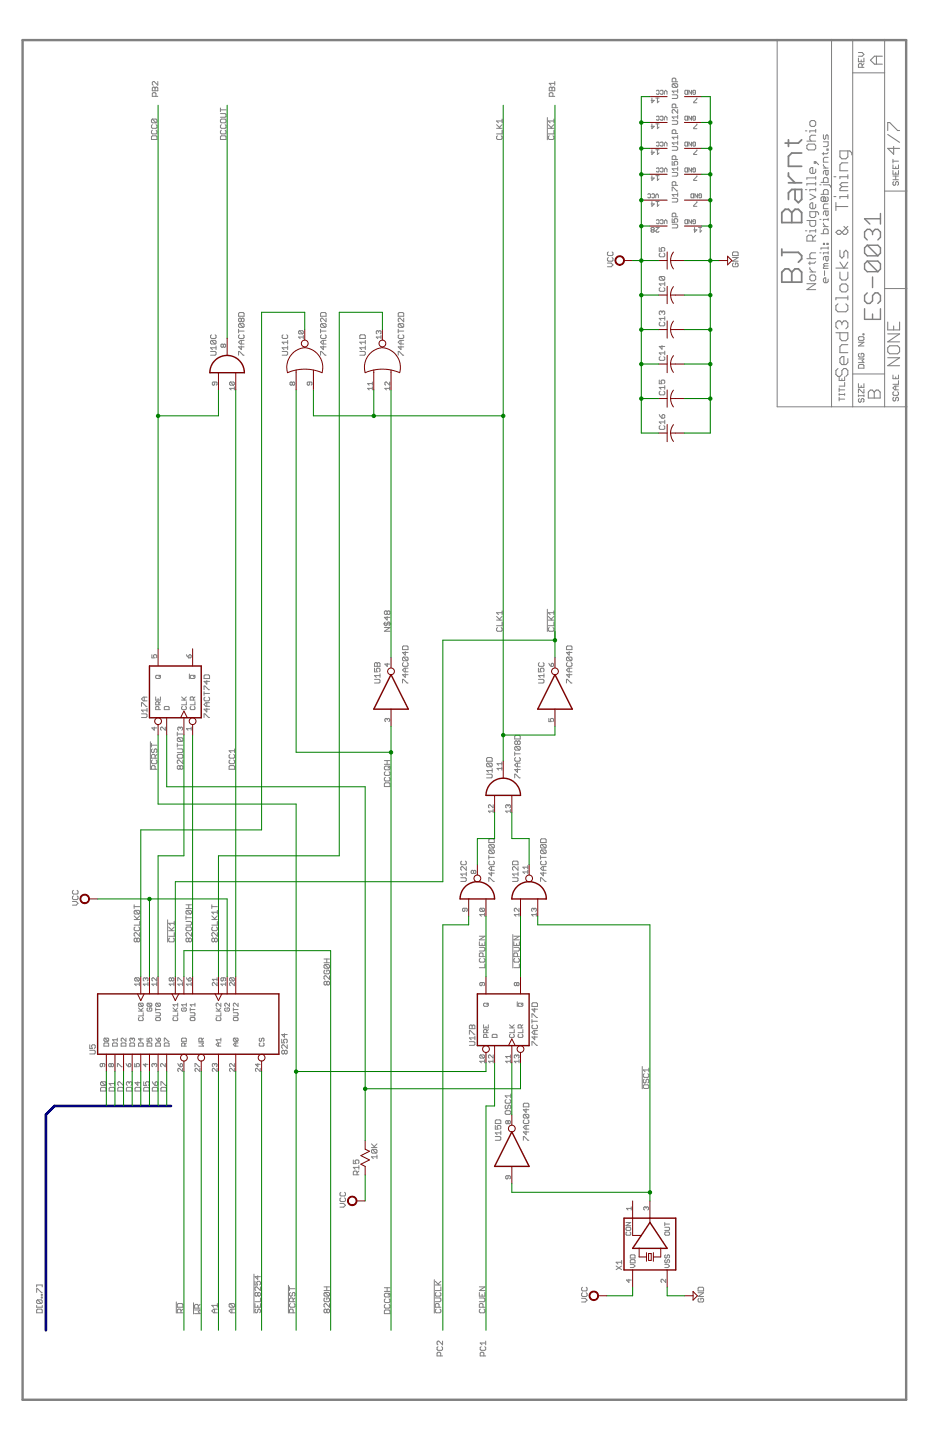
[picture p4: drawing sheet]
<svg xmlns="http://www.w3.org/2000/svg" width="279mm" height="432mm" viewBox="0 0 279 432" stroke-linecap="round" stroke-linejoin="round" font-family="sans-serif">
<g fill="#808080" stroke="#808080" stroke-width=".32">
<path d="M250.6 91.7l.6-.6z"/>
<path d="M250.6 91.7v1.2z"/>
<path d="M250.6 92.9l.6 .6z"/>
<path d="M251.2 93.5h2.4z"/>
<path d="M253.6 93.5l.6-.6z"/>
<path d="M254.2 91.7v1.2z"/>
<path d="M253.6 91.1l.6 .6z"/>
<path d="M250.6 89.3v.6z"/>
<path d="M250.6 89.3h3.6z"/>
<path d="M254.2 88.7v1.2z"/>
<path d="M254.2 85.7v1.2z"/>
<path d="M253.6 85.2l.6 .5z"/>
<path d="M252.4 85.2h1.2z"/>
<path d="M252.4 85.2l-.6 .5z"/>
<path d="M251.8 85.7v1.2z"/>
<path d="M251.8 86.9l.6 .6z"/>
<path d="M252.4 87.5h1.2z"/>
<path d="M253.6 87.5l.6-.6z"/>
<path d="M251.8 81.6v1.8z"/>
<path d="M251.8 83.4l.6 .6z"/>
<path d="M252.4 84h1.2z"/>
<path d="M254.2 83.4l-.6 .6z"/>
<path d="M254.2 81.6v1.8z"/>
<path d="M250.6 80.4h3.6z"/>
<path d="M254.2 78.6l-1.2 1.8z"/>
<path d="M251.8 78.6l1.2 1.8z"/>
<path d="M254.2 75.6v1.8z"/>
<path d="M253.6 75l.6 .6z"/>
<path d="M253.6 75l-.6 .6z"/>
<path d="M253 75.6v1.2z"/>
<path d="M253 76.8l-.6 .6z"/>
<path d="M251.8 76.8l.6 .6z"/>
<path d="M251.8 75v1.8z"/>
<path d="M253 67.9l1.2 1.2z"/>
<path d="M254.2 69.1v.6z"/>
<path d="M254.2 69.7l-.6 .6z"/>
<path d="M253 70.3h.6z"/>
<path d="M251.8 69.1l1.2 1.2z"/>
<path d="M251.2 69.1h.6z"/>
<path d="M250.6 69.7l.6-.6z"/>
<path d="M250.6 69.7l.6 .6z"/>
<path d="M251.2 70.3h.6z"/>
<path d="M254.2 67.9l-2.4 2.4z"/>
<path d="M250.6 61.9h3.6z"/>
<path d="M250.6 60.7v2.4z"/>
<path d="M251.8 58.9v.6z"/>
<path d="M251.8 58.9h2.4z"/>
<path d="M254.2 58.4v1.1z"/>
<path d="M250 58.9h.6z"/>
<path d="M251.8 57.2h2.4z"/>
<path d="M251.8 56.6v.6z"/>
<path d="M251.8 56.6l.6-.6z"/>
<path d="M252.4 56h1.8z"/>
<path d="M251.8 55.4l.6 .6z"/>
<path d="M251.8 55.4l.6-.6z"/>
<path d="M252.4 54.8h1.8z"/>
<path d="M251.8 53v.6z"/>
<path d="M251.8 53h2.4z"/>
<path d="M254.2 52.4v1.2z"/>
<path d="M250 53h.6z"/>
<path d="M251.8 51.2h2.4z"/>
<path d="M251.8 49.4v1.8z"/>
<path d="M252.4 48.8l-.6 .6z"/>
<path d="M252.4 48.8h1.8z"/>
<path d="M255.4 45.8v.6z"/>
<path d="M254.8 45.3l.6 .5z"/>
<path d="M251.8 45.3h3z"/>
<path d="M251.8 45.3v1.7z"/>
<path d="M251.8 47l.6 .6z"/>
<path d="M252.4 47.6h1.2z"/>
<path d="M253.6 47.6l.6-.6z"/>
<path d="M254.2 45.3v1.7z"/>
<path d="M262.1 19.2h2.4z"/>
<path d="M260.9 18.1l1.2 1.1z"/>
<path d="M262.1 16.8l-1.2 1.3z"/>
<path d="M262.1 16.8h2.4z"/>
<path d="M262.7 16.8v2.4z"/>
<path d="M266.1 109.7h3.6z"/>
<path d="M266.1 109.7l3.6-2.4z"/>
<path d="M266.1 107.3h3.6z"/>
<path d="M266.1 104.3v1.2z"/>
<path d="M266.1 105.5l.6 .6z"/>
<path d="M266.7 106.1h2.4z"/>
<path d="M269.1 106.1l.6-.6z"/>
<path d="M269.7 104.3v1.2z"/>
<path d="M269.1 103.7l.6 .6z"/>
<path d="M266.7 103.7h2.4z"/>
<path d="M266.7 103.7l-.6 .6z"/>
<path d="M266.1 102.5h3.6z"/>
<path d="M266.1 102.5l3.6-2.4z"/>
<path d="M266.1 100.1h3.6z"/>
<path d="M266.1 96.6v2.3z"/>
<path d="M266.1 98.9h3.6z"/>
<path d="M269.7 96.6v2.3z"/>
<path d="M267.9 97.7v1.2z"/>
<path d="M266.1 44.5h3.6z"/>
<path d="M266.1 44.5l1.8 1.8z"/>
<path d="M267.9 43.9v2.4z"/>
<path d="M266.1 40.3l3.6 2.4z"/>
<path d="M266.1 36.7v2.4z"/>
<path d="M266.1 36.7h.6z"/>
<path d="M266.7 36.7l2.4 2.4z"/>
<path d="M269.1 39.1h.6z"/>
<path d="M260.3 119.4h3.6z"/>
<path d="M260.3 117.6v1.8z"/>
<path d="M260.9 117l-.6 .6z"/>
<path d="M260.9 117h.6z"/>
<path d="M261.5 117l.6 .6z"/>
<path d="M262.7 117l-.6 .6z"/>
<path d="M262.7 117h.6z"/>
<path d="M263.3 117l.6 .6z"/>
<path d="M263.9 117.6v1.8z"/>
<path d="M262.1 117.6v1.8z"/>
<path d="M250.6 111.1l.6-.6z"/>
<path d="M250.6 111.1v1.2z"/>
<path d="M250.6 112.3l.6 .6z"/>
<path d="M251.2 112.9h.6z"/>
<path d="M252.4 112.3l-.6 .6z"/>
<path d="M252.4 111.1v1.2z"/>
<path d="M252.4 111.1l.6-.6z"/>
<path d="M253 110.5h.6z"/>
<path d="M253.6 110.5l.6 .6z"/>
<path d="M254.2 111.1v1.2z"/>
<path d="M254.2 112.3l-.6 .6z"/>
<path d="M254.2 107.5v1.2z"/>
<path d="M254.2 108.7l-.6 .6z"/>
<path d="M252.4 109.3h1.2z"/>
<path d="M251.8 108.7l.6 .6z"/>
<path d="M251.8 107.5v1.2z"/>
<path d="M252.4 106.9l-.6 .6z"/>
<path d="M252.4 106.9h.6z"/>
<path d="M253 106.9v2.4z"/>
<path d="M251.8 105.7h2.4z"/>
<path d="M251.8 103.9v1.8z"/>
<path d="M251.8 103.9l.6-.5z"/>
<path d="M252.4 103.4h1.8z"/>
<path d="M250.6 99.8h3.6z"/>
<path d="M254.2 99.8v1.8z"/>
<path d="M254.2 101.6l-.6 .6z"/>
<path d="M252.4 102.2h1.2z"/>
<path d="M251.8 101.6l.6 .6z"/>
<path d="M251.8 99.8v1.8z"/>
<path d="M250.6 98l.6 .6z"/>
<path d="M250.6 96.8v1.2z"/>
<path d="M250.6 96.8l.6-.6z"/>
<path d="M251.2 96.2h.6z"/>
<path d="M251.8 96.2l.6 .6z"/>
<path d="M252.4 96.8v.6z"/>
<path d="M252.4 96.8l.6-.6z"/>
<path d="M253 96.2h.6z"/>
<path d="M253.6 96.2l.6 .6z"/>
<path d="M254.2 96.8v1.2z"/>
<path d="M254.2 98l-.6 .6z"/>
</g>
<g fill="#808080" stroke="#808080" stroke-width=".3">
<path d="M45.7 28.9h1.6z"/>
<path d="M45.7 28.1v.8z"/>
<path d="M45.7 28.1l.2-.3z"/>
<path d="M45.9 27.8h.6z"/>
<path d="M46.5 27.8l.3 .3z"/>
<path d="M46.8 28.1v.8z"/>
<path d="M45.7 27.2h1.6z"/>
<path d="M45.7 26.4v.8z"/>
<path d="M45.7 26.4l.2-.3z"/>
<path d="M45.9 26.1h.3z"/>
<path d="M46.2 26.1l.3 .3z"/>
<path d="M46.5 26.4l.3-.3z"/>
<path d="M46.8 26.1h.2z"/>
<path d="M47 26.1l.3 .3z"/>
<path d="M47.3 26.4v.8z"/>
<path d="M46.5 26.4v.8z"/>
<path d="M47.3 24.4v1.1z"/>
<path d="M46.2 24.4l1.1 1.1z"/>
<path d="M45.9 24.4h.3z"/>
<path d="M45.9 24.4l-.2 .3z"/>
<path d="M45.7 24.7v.6z"/>
<path d="M45.7 25.3l.2 .2z"/>
<path d="M164.7 28.9h1.6z"/>
<path d="M164.7 28.1v.8z"/>
<path d="M164.7 28.1l.2-.3z"/>
<path d="M164.9 27.8h.6z"/>
<path d="M165.5 27.8l.3 .3z"/>
<path d="M165.8 28.1v.8z"/>
<path d="M164.7 27.2h1.6z"/>
<path d="M164.7 26.4v.8z"/>
<path d="M164.7 26.4l.2-.3z"/>
<path d="M164.9 26.1h.3z"/>
<path d="M165.2 26.1l.3 .3z"/>
<path d="M165.5 26.4l.3-.3z"/>
<path d="M165.8 26.1h.2z"/>
<path d="M166 26.1l.3 .3z"/>
<path d="M166.3 26.4v.8z"/>
<path d="M165.5 26.4v.8z"/>
<path d="M164.7 25l.5 .5z"/>
<path d="M164.7 25h1.6z"/>
<path d="M166.3 24.4v1.1z"/>
<path d="M144 406.6h1.6z"/>
<path d="M144 405.8v.8z"/>
<path d="M144 405.8l.2-.3z"/>
<path d="M144.2 405.5h.6z"/>
<path d="M144.8 405.5l.3 .3z"/>
<path d="M145.1 405.8v.8z"/>
<path d="M144.2 403.8l-.2 .3z"/>
<path d="M144 404.1v.5z"/>
<path d="M144 404.6l.2 .3z"/>
<path d="M144.2 404.9h1.1z"/>
<path d="M145.3 404.9l.3-.3z"/>
<path d="M145.6 404.1v.5z"/>
<path d="M145.3 403.8l.3 .3z"/>
<path d="M144 402.7l.5 .6z"/>
<path d="M144 402.7h1.6z"/>
<path d="M145.6 402.1v1.2z"/>
<path d="M131 406.6h1.7z"/>
<path d="M131 405.8v.8z"/>
<path d="M131 405.8l.3-.3z"/>
<path d="M131.3 405.5h.5z"/>
<path d="M131.8 405.5l.3 .3z"/>
<path d="M132.1 405.8v.8z"/>
<path d="M131.3 403.8l-.3 .3z"/>
<path d="M131 404.1v.5z"/>
<path d="M131 404.6l.3 .3z"/>
<path d="M131.3 404.9h1.1z"/>
<path d="M132.4 404.9l.3-.3z"/>
<path d="M132.7 404.1v.5z"/>
<path d="M132.4 403.8l.3 .3z"/>
<path d="M132.7 402.1v1.2z"/>
<path d="M131.6 402.1l1.1 1.2z"/>
<path d="M131.3 402.1h.3z"/>
<path d="M131.3 402.1l-.3 .3z"/>
<path d="M131 402.4v.6z"/>
<path d="M131 403l.3 .3z"/>
<path d="M265.2 122h6.5z"/>
<path d="M255.6 122h9.6z"/>
<path d="M249.3 122h6.3z"/>
<path d="M233 122h16.3z"/>
<path d="M233 12v110z"/>
<path d="M265.2 112.1v9.9z"/>
<path d="M265.2 86.5v25.6z"/>
<path d="M265.2 57.3v29.2z"/>
<path d="M265.2 21.8v35.5z"/>
<path d="M265.2 12v9.8z"/>
<path d="M255.6 112.1v9.9z"/>
<path d="M255.6 21.8v90.3z"/>
<path d="M255.6 12v9.8z"/>
<path d="M249.3 12v110z"/>
<path d="M255.6 112.1h9.6z"/>
<path d="M255.6 21.8h9.6z"/>
<path d="M265.2 86.5h6.5z"/>
<path d="M265.2 57.3h6.5z"/>
<path d="M268 119.1l-.3 .3z"/>
<path d="M267.7 119.4v.6z"/>
<path d="M267.7 120l.3 .2z"/>
<path d="M268 120.2h.2z"/>
<path d="M268.2 120.2l.3-.2z"/>
<path d="M268.5 119.4v.6z"/>
<path d="M268.8 119.1l-.3 .3z"/>
<path d="M268.8 119.1h.3z"/>
<path d="M269.1 119.1l.2 .3z"/>
<path d="M269.3 119.4v.6z"/>
<path d="M269.3 120l-.2 .2z"/>
<path d="M268 117.5l-.3 .2z"/>
<path d="M267.7 117.7v.6z"/>
<path d="M267.7 118.3l.3 .3z"/>
<path d="M268 118.6h1.1z"/>
<path d="M269.1 118.6l.2-.3z"/>
<path d="M269.3 117.7v.6z"/>
<path d="M269.1 117.5l.2 .2z"/>
<path d="M268.2 116.9h1.1z"/>
<path d="M267.7 116.3l.5 .6z"/>
<path d="M267.7 116.3l.5-.5z"/>
<path d="M268.2 115.8h1.1z"/>
<path d="M268.5 115.8v1.1z"/>
<path d="M267.7 115.2h1.6z"/>
<path d="M269.3 114.1v1.1z"/>
<path d="M267.7 112.5v1.1z"/>
<path d="M267.7 113.6h1.6z"/>
<path d="M269.3 112.5v1.1z"/>
<path d="M268.5 113v.6z"/>
<path d="M268 54.4l-.3 .3z"/>
<path d="M267.7 54.7v.6z"/>
<path d="M267.7 55.3l.3 .3z"/>
<path d="M268 55.6h.2z"/>
<path d="M268.5 55.3l-.3 .3z"/>
<path d="M268.5 54.7v.6z"/>
<path d="M268.8 54.4l-.3 .3z"/>
<path d="M268.8 54.4h.3z"/>
<path d="M269.1 54.4l.2 .3z"/>
<path d="M269.3 54.7v.6z"/>
<path d="M269.3 55.3l-.2 .3z"/>
<path d="M267.7 53.9h1.6z"/>
<path d="M268.5 52.8v1.1z"/>
<path d="M267.7 52.8h1.6z"/>
<path d="M267.7 51.1v1.1z"/>
<path d="M267.7 52.2h1.6z"/>
<path d="M269.3 51.1v1.1z"/>
<path d="M268.5 51.7v.5z"/>
<path d="M267.7 49.4v1.1z"/>
<path d="M267.7 50.5h1.6z"/>
<path d="M269.3 49.4v1.1z"/>
<path d="M268.5 50v.5z"/>
<path d="M267.7 48.3h1.6z"/>
<path d="M267.7 47.8v1.1z"/>
<path d="M257.6 119.5l-.3 .3z"/>
<path d="M257.3 119.8v.5z"/>
<path d="M257.3 120.3l.3 .3z"/>
<path d="M257.6 120.6h.3z"/>
<path d="M257.9 120.6l.3-.3z"/>
<path d="M258.2 119.8v.5z"/>
<path d="M258.2 119.8l.2-.3z"/>
<path d="M258.4 119.5h.3z"/>
<path d="M258.7 119.5l.3 .3z"/>
<path d="M259 119.8v.5z"/>
<path d="M259 120.3l-.3 .3z"/>
<path d="M259 118.4v.5z"/>
<path d="M257.3 118.7h1.7z"/>
<path d="M257.3 118.4v.5z"/>
<path d="M257.3 116.7v1.1z"/>
<path d="M257.3 116.7h.3z"/>
<path d="M257.6 116.7l1.1 1.1z"/>
<path d="M258.7 117.8h.3z"/>
<path d="M259 116.7v1.1z"/>
<path d="M257.3 115v1.2z"/>
<path d="M257.3 116.2h1.7z"/>
<path d="M259 115v1.2z"/>
<path d="M258.2 115.6v.6z"/>
<path d="M257.3 110.4h1.7z"/>
<path d="M259 109.6v.8z"/>
<path d="M258.7 109.3l.3 .3z"/>
<path d="M257.6 109.3h1.1z"/>
<path d="M257.6 109.3l-.3 .3z"/>
<path d="M257.3 109.6v.8z"/>
<path d="M257.3 108.7h1.7z"/>
<path d="M258.4 108.2l.6 .5z"/>
<path d="M258.4 108.2l.6-.6z"/>
<path d="M257.3 107.6h1.7z"/>
<path d="M257.6 106l-.3 .2z"/>
<path d="M257.3 106.2v.6z"/>
<path d="M257.3 106.8l.3 .3z"/>
<path d="M257.6 107.1h1.1z"/>
<path d="M258.7 107.1l.3-.3z"/>
<path d="M259 106.2v.6z"/>
<path d="M258.7 106l.3 .2z"/>
<path d="M258.2 106h.5z"/>
<path d="M258.2 106v.5z"/>
<path d="M257.3 103.7h1.7z"/>
<path d="M257.3 103.7l1.7-1.1z"/>
<path d="M257.3 102.6h1.7z"/>
<path d="M257.3 101.2v.6z"/>
<path d="M257.3 101.8l.3 .3z"/>
<path d="M257.6 102.1h1.1z"/>
<path d="M258.7 102.1l.3-.3z"/>
<path d="M259 101.2v.6z"/>
<path d="M258.7 101l.3 .2z"/>
<path d="M257.6 101h1.1z"/>
<path d="M257.6 101l-.3 .2z"/>
<path d="M258.7 100.4h.3z"/>
<path d="M258.7 100.1v.3z"/>
<path d="M258.7 100.1h.3z"/>
<path d="M259 100.1v.3z"/>
<path d="M257.3 20.2h1.7z"/>
<path d="M257.3 19.4v.8z"/>
<path d="M257.3 19.4l.3-.3z"/>
<path d="M257.6 19.1h.6z"/>
<path d="M258.2 19.1l.2 .3z"/>
<path d="M258.4 19.4v.8z"/>
<path d="M258.4 19.6l.6-.5z"/>
<path d="M257.3 17.4v1.1z"/>
<path d="M257.3 18.5h1.7z"/>
<path d="M259 17.4v1.1z"/>
<path d="M258.2 18v.5z"/>
<path d="M257.3 16.9h1.1z"/>
<path d="M258.4 16.9l.6-.6z"/>
<path d="M258.4 15.7l.6 .6z"/>
<path d="M257.3 15.7h1.1z"/>
<path d="M251.6 119.7h1.6z"/>
<path d="M251.6 119.1v1.1z"/>
<path d="M253.2 118v.6z"/>
<path d="M251.6 118.3h1.6z"/>
<path d="M251.6 118v.6z"/>
<path d="M251.6 116.9h1.6z"/>
<path d="M251.6 116.4v1.1z"/>
<path d="M251.6 115.8h1.6z"/>
<path d="M253.2 114.7v1.1z"/>
<path d="M251.6 113v1.1z"/>
<path d="M251.6 114.1h1.6z"/>
<path d="M253.2 113v1.1z"/>
<path d="M252.4 113.6v.5z"/>
<path d="M241.9 86.8h2.6z"/>
<path d="M241.9 86.8l2.6-1.7z"/>
<path d="M241.9 85.1h2.6z"/>
<path d="M244.5 82.9v.9z"/>
<path d="M244.1 82.4l.4 .5z"/>
<path d="M243.2 82.4h.9z"/>
<path d="M243.2 82.4l-.4 .5z"/>
<path d="M242.8 82.9v.9z"/>
<path d="M242.8 83.8l.4 .4z"/>
<path d="M243.2 84.2h.9z"/>
<path d="M244.1 84.2l.4-.4z"/>
<path d="M242.8 81.6h1.7z"/>
<path d="M242.8 80.7l.8 .9z"/>
<path d="M242.8 80.2v.5z"/>
<path d="M242.3 78.9h1.8z"/>
<path d="M244.1 78.9l.4-.4z"/>
<path d="M242.8 78.5v.9z"/>
<path d="M241.9 77.6h2.6z"/>
<path d="M242.8 77.2l.4 .4z"/>
<path d="M242.8 76.3v.9z"/>
<path d="M243.2 75.8l-.4 .5z"/>
<path d="M243.2 75.8h1.3z"/>
<path d="M241.9 72.3h2.6z"/>
<path d="M241.9 71v1.3z"/>
<path d="M241.9 71l.4-.5z"/>
<path d="M242.3 70.5h.9z"/>
<path d="M243.2 70.5l.4 .5z"/>
<path d="M243.6 71v1.3z"/>
<path d="M243.6 71.4l.9-.9z"/>
<path d="M242.8 69.2v.5z"/>
<path d="M242.8 69.2h1.7z"/>
<path d="M244.5 68.8v.9z"/>
<path d="M241.4 69.2h.5z"/>
<path d="M241.9 66.1h2.6z"/>
<path d="M244.5 66.1v1.3z"/>
<path d="M244.5 67.4l-.4 .5z"/>
<path d="M243.2 67.9h.9z"/>
<path d="M242.8 67.4l.4 .5z"/>
<path d="M242.8 66.1v1.3z"/>
<path d="M245.4 63.9v.5z"/>
<path d="M245 63.5l.4 .4z"/>
<path d="M242.8 63.5h2.2z"/>
<path d="M242.8 63.5v1.3z"/>
<path d="M242.8 64.8l.4 .4z"/>
<path d="M243.2 65.2h.9z"/>
<path d="M244.1 65.2l.4-.4z"/>
<path d="M244.5 63.5v1.3z"/>
<path d="M244.5 61.3v.9z"/>
<path d="M244.1 62.6l.4-.4z"/>
<path d="M243.2 62.6h.9z"/>
<path d="M242.8 62.2l.4 .4z"/>
<path d="M242.8 61.3v.9z"/>
<path d="M243.2 60.8l-.4 .5z"/>
<path d="M243.2 60.8h.4z"/>
<path d="M243.6 60.8v1.8z"/>
<path d="M242.8 59.9l1.7-.8z"/>
<path d="M242.8 58.2l1.7 .9z"/>
<path d="M242.8 56.9v.4z"/>
<path d="M242.8 56.9h1.7z"/>
<path d="M244.5 56.4v.9z"/>
<path d="M241.4 56.9h.5z"/>
<path d="M241.9 55.1v.4z"/>
<path d="M241.9 55.1h2.6z"/>
<path d="M244.5 54.7v.8z"/>
<path d="M241.9 53.3v.5z"/>
<path d="M241.9 53.3h2.6z"/>
<path d="M244.5 52.9v.9z"/>
<path d="M244.5 50.7v.9z"/>
<path d="M244.5 51.6l-.4 .4z"/>
<path d="M243.2 52h.9z"/>
<path d="M242.8 51.6l.4 .4z"/>
<path d="M242.8 50.7v.9z"/>
<path d="M243.2 50.2l-.4 .5z"/>
<path d="M243.2 50.2h.4z"/>
<path d="M243.6 50.2v1.8z"/>
<path d="M244.5 48.5l.9 .9z"/>
<path d="M244.1 48.5h.4z"/>
<path d="M244.1 48.5v.4z"/>
<path d="M244.1 48.9h.4z"/>
<path d="M244.5 48.5v.4z"/>
<path d="M241.9 43.6v.9z"/>
<path d="M241.9 44.5l.4 .5z"/>
<path d="M242.3 45h1.8z"/>
<path d="M244.1 45l.4-.5z"/>
<path d="M244.5 43.6v.9z"/>
<path d="M244.1 43.2l.4 .4z"/>
<path d="M242.3 43.2h1.8z"/>
<path d="M242.3 43.2l-.4 .4z"/>
<path d="M241.9 42.3h2.6z"/>
<path d="M242.8 41.9l.4 .4z"/>
<path d="M242.8 41v.9z"/>
<path d="M243.2 40.6l-.4 .4z"/>
<path d="M243.2 40.6h1.3z"/>
<path d="M242.8 39.2v.5z"/>
<path d="M242.8 39.2h1.7z"/>
<path d="M244.5 38.8v.9z"/>
<path d="M241.4 39.2h.5z"/>
<path d="M244.5 36.6v.9z"/>
<path d="M244.1 36.2l.4 .4z"/>
<path d="M243.2 36.2h.9z"/>
<path d="M243.2 36.2l-.4 .4z"/>
<path d="M242.8 36.6v.9z"/>
<path d="M242.8 37.5l.4 .4z"/>
<path d="M243.2 37.9h.9z"/>
<path d="M244.1 37.9l.4-.4z"/>
<path d="M248.3 83.7v.7z"/>
<path d="M248.3 84.4l-.4 .4z"/>
<path d="M247.2 84.8h.7z"/>
<path d="M246.8 84.4l.4 .4z"/>
<path d="M246.8 83.7v.7z"/>
<path d="M247.2 83.3l-.4 .4z"/>
<path d="M247.2 83.3h.3z"/>
<path d="M247.5 83.3v1.5z"/>
<path d="M247.2 81.2v1.4z"/>
<path d="M246.8 80.5h1.5z"/>
<path d="M246.8 80.1v.4z"/>
<path d="M247.2 79.8l-.4 .3z"/>
<path d="M247.2 79.8h1.1z"/>
<path d="M246.8 79.4l.4 .4z"/>
<path d="M247.2 79l-.4 .4z"/>
<path d="M247.2 79h1.1z"/>
<path d="M246.8 77.3v.7z"/>
<path d="M247.2 76.9l-.4 .4z"/>
<path d="M247.2 76.9h1.1z"/>
<path d="M248.3 76.9v1.1z"/>
<path d="M248.3 78l-.4 .3z"/>
<path d="M247.5 78l.4 .3z"/>
<path d="M247.5 76.9v1.1z"/>
<path d="M246.8 75.8v.4z"/>
<path d="M246.8 75.8h1.5z"/>
<path d="M248.3 75.5v.7z"/>
<path d="M245.8 75.8h.3z"/>
<path d="M246.1 74.4v.3z"/>
<path d="M246.1 74.4h2.2z"/>
<path d="M248.3 74v.7z"/>
<path d="M246.8 73v.3z"/>
<path d="M246.8 73h.4z"/>
<path d="M247.2 73v.3z"/>
<path d="M246.8 73.3h.4z"/>
<path d="M247.9 73v.3z"/>
<path d="M247.9 73h.4z"/>
<path d="M248.3 73v.3z"/>
<path d="M247.9 73.3h.4z"/>
<path d="M246.1 70.1h2.2z"/>
<path d="M248.3 69v1.1z"/>
<path d="M247.9 68.7l.4 .3z"/>
<path d="M247.2 68.7h.7z"/>
<path d="M247.2 68.7l-.4 .3z"/>
<path d="M246.8 69v1.1z"/>
<path d="M246.8 67.9h1.5z"/>
<path d="M246.8 67.2l.7 .7z"/>
<path d="M246.8 66.9v.3z"/>
<path d="M246.8 65.8v.3z"/>
<path d="M246.8 65.8h1.5z"/>
<path d="M248.3 65.4v.7z"/>
<path d="M245.8 65.8h.3z"/>
<path d="M246.8 63.6v.8z"/>
<path d="M247.2 63.3l-.4 .3z"/>
<path d="M247.2 63.3h1.1z"/>
<path d="M248.3 63.3v1.1z"/>
<path d="M248.3 64.4l-.4 .3z"/>
<path d="M247.5 64.4l.4 .3z"/>
<path d="M247.5 63.3v1.1z"/>
<path d="M246.8 62.6h1.5z"/>
<path d="M246.8 61.5v1.1z"/>
<path d="M246.8 61.5l.4-.3z"/>
<path d="M247.2 61.2h1.1z"/>
<path d="M247.9 59l.4 .4z"/>
<path d="M248.3 59.4v.7z"/>
<path d="M248.3 60.1l-.4 .3z"/>
<path d="M246.5 60.4h1.4z"/>
<path d="M246.1 60.1l.4 .3z"/>
<path d="M246.1 59.4v.7z"/>
<path d="M246.1 59.4l.4-.4z"/>
<path d="M246.5 59h.7z"/>
<path d="M247.2 59l.3 .4z"/>
<path d="M247.5 59.4v.7z"/>
<path d="M246.8 60.1h.7z"/>
<path d="M246.8 59.4v.7z"/>
<path d="M246.8 59.4h.7z"/>
<path d="M246.1 58.3h2.2z"/>
<path d="M248.3 57.2v1.1z"/>
<path d="M247.9 56.9l.4 .3z"/>
<path d="M247.2 56.9h.7z"/>
<path d="M247.2 56.9l-.4 .3z"/>
<path d="M246.8 57.2v1.1z"/>
<path d="M249 55.8v.3z"/>
<path d="M248.6 55.4l.4 .4z"/>
<path d="M246.8 55.4h1.8z"/>
<path d="M245.8 55.4h.3z"/>
<path d="M246.1 54.7h2.2z"/>
<path d="M248.3 53.6v1.1z"/>
<path d="M247.9 53.3l.4 .3z"/>
<path d="M247.2 53.3h.7z"/>
<path d="M247.2 53.3l-.4 .3z"/>
<path d="M246.8 53.6v1.1z"/>
<path d="M246.8 51.5v.7z"/>
<path d="M247.2 51.1l-.4 .4z"/>
<path d="M247.2 51.1h1.1z"/>
<path d="M248.3 51.1v1.1z"/>
<path d="M248.3 52.2l-.4 .4z"/>
<path d="M247.5 52.2l.4 .4z"/>
<path d="M247.5 51.1v1.1z"/>
<path d="M246.8 50.4h1.5z"/>
<path d="M246.8 49.7l.7 .7z"/>
<path d="M246.8 49.3v.4z"/>
<path d="M246.8 48.6h1.5z"/>
<path d="M246.8 47.5v1.1z"/>
<path d="M247.2 47.2l-.4 .3z"/>
<path d="M247.2 47.2h1.1z"/>
<path d="M246.5 46.1h1.4z"/>
<path d="M247.9 46.1l.4-.4z"/>
<path d="M246.8 45.7v.8z"/>
<path d="M247.9 45h.4z"/>
<path d="M247.9 44.7v.3z"/>
<path d="M247.9 44.7h.4z"/>
<path d="M248.3 44.7v.3z"/>
<path d="M246.8 44h1.1z"/>
<path d="M247.9 44l.4-.4z"/>
<path d="M248.3 42.5v1.1z"/>
<path d="M246.8 42.5h1.5z"/>
<path d="M248.3 40.7v1.1z"/>
<path d="M247.9 40.4l.4 .3z"/>
<path d="M247.9 40.4l-.4 .3z"/>
<path d="M247.5 40.7v.8z"/>
<path d="M247.5 41.5l-.3 .3z"/>
<path d="M246.8 41.5l.4 .3z"/>
<path d="M246.8 40.4v1.1z"/>
<path d="M182.1 80h1.1z"/>
<path d="M183.2 80l.6-.6z"/>
<path d="M183.2 78.9l.6 .5z"/>
<path d="M182.1 78.9h1.1z"/>
<path d="M182.4 77.2l-.3 .3z"/>
<path d="M182.1 77.5v.5z"/>
<path d="M182.1 78l.3 .3z"/>
<path d="M182.4 78.3h1.1z"/>
<path d="M183.8 78l-.3 .3z"/>
<path d="M183.8 77.5v.5z"/>
<path d="M183.5 77.2l.3 .3z"/>
<path d="M182.1 75.8l.3-.3z"/>
<path d="M182.1 75.8v.6z"/>
<path d="M182.1 76.4l.3 .2z"/>
<path d="M182.4 76.6h1.1z"/>
<path d="M183.5 76.6l.3-.2z"/>
<path d="M183.8 75.8v.6z"/>
<path d="M183.5 75.5l.3 .3z"/>
<path d="M219.9 78.9l-.3 .3z"/>
<path d="M219.6 79.2v.5z"/>
<path d="M219.6 79.7l.3 .3z"/>
<path d="M219.9 80h1.1z"/>
<path d="M221 80l.3-.3z"/>
<path d="M221.3 79.2v.5z"/>
<path d="M221 78.9l.3 .3z"/>
<path d="M220.5 78.9h.5z"/>
<path d="M220.5 78.9v.5z"/>
<path d="M219.6 78.3h1.7z"/>
<path d="M219.6 78.3l1.7-1.1z"/>
<path d="M219.6 77.2h1.7z"/>
<path d="M219.6 76.6h1.7z"/>
<path d="M221.3 75.8v.8z"/>
<path d="M221 75.5l.3 .3z"/>
<path d="M219.9 75.5h1.1z"/>
<path d="M219.6 75.8l.3-.3z"/>
<path d="M219.6 75.8v.8z"/>
<path d="M84.5 315.8l.2 .2z"/>
<path d="M84.5 315.2v.6z"/>
<path d="M84.5 315.2l.2-.3z"/>
<path d="M84.7 314.9h.3z"/>
<path d="M85 314.9l.3 .3z"/>
<path d="M85.3 315.2l.3-.3z"/>
<path d="M85.6 314.9h.2z"/>
<path d="M85.8 314.9l.3 .3z"/>
<path d="M86.1 315.2v.6z"/>
<path d="M86.1 315.8l-.3 .2z"/>
<path d="M85.6 316h.2z"/>
<path d="M85.3 315.8l.3 .2z"/>
<path d="M85.3 315.8l-.3 .2z"/>
<path d="M84.7 316h.3z"/>
<path d="M85.3 315.2v.6z"/>
<path d="M86.1 313.3v1.1z"/>
<path d="M85 313.3l1.1 1.1z"/>
<path d="M84.7 313.3h.3z"/>
<path d="M84.7 313.3l-.2 .3z"/>
<path d="M84.5 313.6v.5z"/>
<path d="M84.5 314.1l.2 .3z"/>
<path d="M84.5 311.6v1.1z"/>
<path d="M84.5 312.7h.8z"/>
<path d="M85 312.2l.3 .5z"/>
<path d="M85 311.9v.3z"/>
<path d="M85.3 311.6l-.3 .3z"/>
<path d="M85.3 311.6h.5z"/>
<path d="M85.8 311.6l.3 .3z"/>
<path d="M86.1 311.9v.5z"/>
<path d="M86.1 312.4l-.3 .3z"/>
<path d="M84.5 310.2h1.6z"/>
<path d="M84.5 310.2l.8 .8z"/>
<path d="M85.3 309.9v1.1z"/>
<path d="M71.5 105.4v1.1z"/>
<path d="M71.5 105.4h.3z"/>
<path d="M71.8 105.4l1.1 1.1z"/>
<path d="M72.9 106.5h.3z"/>
<path d="M71.5 104h1.7z"/>
<path d="M71.5 104l.8 .8z"/>
<path d="M72.3 103.7v1.1z"/>
<path d="M72.1 103.2h1.1z"/>
<path d="M71.5 102.6l.6 .6z"/>
<path d="M71.5 102.6l.6-.5z"/>
<path d="M72.1 102.1h1.1z"/>
<path d="M72.3 102.1v1.1z"/>
<path d="M71.8 100.4l-.3 .3z"/>
<path d="M71.5 100.7v.5z"/>
<path d="M71.5 101.2l.3 .3z"/>
<path d="M71.8 101.5h1.1z"/>
<path d="M72.9 101.5l.3-.3z"/>
<path d="M73.2 100.7v.5z"/>
<path d="M72.9 100.4l.3 .3z"/>
<path d="M71.5 99.3h1.7z"/>
<path d="M71.5 98.7v1.1z"/>
<path d="M71.8 98.2h1.1z"/>
<path d="M71.5 97.9l.3 .3z"/>
<path d="M71.5 97.3v.6z"/>
<path d="M71.8 97l-.3 .3z"/>
<path d="M71.8 97h1.1z"/>
<path d="M72.9 97l.3 .3z"/>
<path d="M73.2 97.3v.6z"/>
<path d="M72.9 98.2l.3-.3z"/>
<path d="M71.8 97l1.1 1.2z"/>
<path d="M71.5 96.2l.3 .3z"/>
<path d="M71.5 95.7v.5z"/>
<path d="M71.5 95.7l.3-.3z"/>
<path d="M71.8 95.4h.3z"/>
<path d="M72.1 95.4l.2 .3z"/>
<path d="M72.3 95.7l.3-.3z"/>
<path d="M72.6 95.4h.3z"/>
<path d="M72.9 95.4l.3 .3z"/>
<path d="M73.2 95.7v.5z"/>
<path d="M72.9 96.5l.3-.3z"/>
<path d="M72.6 96.5h.3z"/>
<path d="M72.3 96.2l.3 .3z"/>
<path d="M72.3 96.2l-.2 .3z"/>
<path d="M71.8 96.5h.3z"/>
<path d="M72.3 95.7v.5z"/>
<path d="M71.5 94.8h1.7z"/>
<path d="M73.2 94v.8z"/>
<path d="M72.9 93.7l.3 .3z"/>
<path d="M71.8 93.7h1.1z"/>
<path d="M71.8 93.7l-.3 .3z"/>
<path d="M71.5 94v.8z"/>
<path d="M154.3 232.2v1.1z"/>
<path d="M154.3 232.2h.3z"/>
<path d="M154.6 232.2l1.1 1.1z"/>
<path d="M155.7 233.3h.3z"/>
<path d="M154.3 230.8h1.7z"/>
<path d="M154.3 230.8l.8 .8z"/>
<path d="M155.1 230.5v1.1z"/>
<path d="M154.9 229.9h1.1z"/>
<path d="M154.3 229.4l.6 .5z"/>
<path d="M154.9 228.8l-.6 .6z"/>
<path d="M154.9 228.8h1.1z"/>
<path d="M155.1 228.8v1.1z"/>
<path d="M154.6 227.2l-.3 .2z"/>
<path d="M154.3 227.4v.6z"/>
<path d="M154.3 228l.3 .3z"/>
<path d="M154.6 228.3h1.1z"/>
<path d="M155.7 228.3l.3-.3z"/>
<path d="M156 227.4v.6z"/>
<path d="M155.7 227.2l.3 .2z"/>
<path d="M154.3 226h1.7z"/>
<path d="M154.3 225.5v1.1z"/>
<path d="M154.6 224.9h1.1z"/>
<path d="M154.3 224.6l.3 .3z"/>
<path d="M154.3 224.1v.5z"/>
<path d="M154.3 224.1l.3-.3z"/>
<path d="M154.6 223.8h1.1z"/>
<path d="M155.7 223.8l.3 .3z"/>
<path d="M156 224.1v.5z"/>
<path d="M156 224.6l-.3 .3z"/>
<path d="M154.6 223.8l1.1 1.1z"/>
<path d="M154.3 223l.3 .3z"/>
<path d="M154.3 222.4v.6z"/>
<path d="M154.6 222.2l-.3 .2z"/>
<path d="M154.6 222.2h.3z"/>
<path d="M154.9 222.2l.2 .2z"/>
<path d="M155.1 222.4l.3-.2z"/>
<path d="M155.4 222.2h.3z"/>
<path d="M155.7 222.2l.3 .2z"/>
<path d="M156 222.4v.6z"/>
<path d="M156 223l-.3 .3z"/>
<path d="M155.4 223.3h.3z"/>
<path d="M155.1 223l.3 .3z"/>
<path d="M155.1 223l-.2 .3z"/>
<path d="M154.6 223.3h.3z"/>
<path d="M155.1 222.4v.6z"/>
<path d="M154.3 221.6h1.7z"/>
<path d="M156 220.8v.8z"/>
<path d="M155.7 220.5l.3 .3z"/>
<path d="M154.6 220.5h1.1z"/>
<path d="M154.6 220.5l-.3 .3z"/>
<path d="M154.3 220.8v.8z"/>
<path d="M120.7 203.7v1.1z"/>
<path d="M120.7 203.7h.2z"/>
<path d="M120.9 203.7l1.1 1.1z"/>
<path d="M122 204.8h.3z"/>
<path d="M120.7 202.3h1.6z"/>
<path d="M120.7 202.3l.8 .8z"/>
<path d="M121.5 202v1.1z"/>
<path d="M121.2 201.5h1.1z"/>
<path d="M120.7 200.9l.5 .6z"/>
<path d="M120.7 200.9l.5-.5z"/>
<path d="M121.2 200.4h1.1z"/>
<path d="M121.5 200.4v1.1z"/>
<path d="M120.9 198.7l-.2 .3z"/>
<path d="M120.7 199v.5z"/>
<path d="M120.7 199.5l.2 .3z"/>
<path d="M120.9 199.8h1.1z"/>
<path d="M122 199.8l.3-.3z"/>
<path d="M122.3 199v.5z"/>
<path d="M122 198.7l.3 .3z"/>
<path d="M120.9 198.1h1.1z"/>
<path d="M120.7 197.9l.2 .2z"/>
<path d="M120.7 197.3v.6z"/>
<path d="M120.7 197.3l.2-.3z"/>
<path d="M120.9 197h1.1z"/>
<path d="M122 197l.3 .3z"/>
<path d="M122.3 197.3v.6z"/>
<path d="M122.3 197.9l-.3 .2z"/>
<path d="M120.9 197l1.1 1.1z"/>
<path d="M120.7 195.6h1.6z"/>
<path d="M120.7 195.6l.8 .9z"/>
<path d="M121.5 195.4v1.1z"/>
<path d="M120.7 194.8h1.6z"/>
<path d="M122.3 194v.8z"/>
<path d="M122 193.7l.3 .3z"/>
<path d="M120.9 193.7h1.1z"/>
<path d="M120.9 193.7l-.2 .3z"/>
<path d="M120.7 194v.8z"/>
<path d="M169.8 203.7v1.1z"/>
<path d="M169.8 203.7h.3z"/>
<path d="M170.1 203.7l1.1 1.1z"/>
<path d="M171.2 204.8h.3z"/>
<path d="M169.8 202.3h1.7z"/>
<path d="M169.8 202.3l.8 .8z"/>
<path d="M170.6 202v1.1z"/>
<path d="M170.4 201.5h1.1z"/>
<path d="M169.8 200.9l.6 .6z"/>
<path d="M169.8 200.9l.6-.5z"/>
<path d="M170.4 200.4h1.1z"/>
<path d="M170.6 200.4v1.1z"/>
<path d="M170.1 198.7l-.3 .3z"/>
<path d="M169.8 199v.5z"/>
<path d="M169.8 199.5l.3 .3z"/>
<path d="M170.1 199.8h1.1z"/>
<path d="M171.2 199.8l.3-.3z"/>
<path d="M171.5 199v.5z"/>
<path d="M171.2 198.7l.3 .3z"/>
<path d="M170.1 198.1h1.1z"/>
<path d="M169.8 197.9l.3 .2z"/>
<path d="M169.8 197.3v.6z"/>
<path d="M169.8 197.3l.3-.3z"/>
<path d="M170.1 197h1.1z"/>
<path d="M171.2 197l.3 .3z"/>
<path d="M171.5 197.3v.6z"/>
<path d="M171.5 197.9l-.3 .2z"/>
<path d="M170.1 197l1.1 1.1z"/>
<path d="M169.8 195.6h1.7z"/>
<path d="M169.8 195.6l.8 .9z"/>
<path d="M170.6 195.4v1.1z"/>
<path d="M169.8 194.8h1.7z"/>
<path d="M171.5 194v.8z"/>
<path d="M171.2 193.7l.3 .3z"/>
<path d="M170.1 193.7h1.1z"/>
<path d="M170.1 193.7l-.3 .3z"/>
<path d="M169.8 194v.8z"/>
<path d="M156.9 340.8v1.1z"/>
<path d="M156.9 340.8h.3z"/>
<path d="M157.2 340.8l1.1 1.1z"/>
<path d="M158.3 341.9h.2z"/>
<path d="M156.9 339.4h1.6z"/>
<path d="M156.9 339.4l.8 .9z"/>
<path d="M157.7 339.2v1.1z"/>
<path d="M157.4 338.6h1.1z"/>
<path d="M156.9 338l.5 .6z"/>
<path d="M156.9 338l.5-.5z"/>
<path d="M157.4 337.5h1.1z"/>
<path d="M157.7 337.5v1.1z"/>
<path d="M157.2 335.8l-.3 .3z"/>
<path d="M156.9 336.1v.5z"/>
<path d="M156.9 336.6l.3 .3z"/>
<path d="M157.2 336.9h1.1z"/>
<path d="M158.5 336.6l-.2 .3z"/>
<path d="M158.5 336.1v.5z"/>
<path d="M158.3 335.8l.2 .3z"/>
<path d="M157.2 335.3h1.1z"/>
<path d="M156.9 335l.3 .3z"/>
<path d="M156.9 334.4v.6z"/>
<path d="M156.9 334.4l.3-.3z"/>
<path d="M157.2 334.1h1.1z"/>
<path d="M158.3 334.1l.2 .3z"/>
<path d="M158.5 334.4v.6z"/>
<path d="M158.5 335l-.2 .3z"/>
<path d="M157.2 334.1l1.1 1.2z"/>
<path d="M156.9 332.8h1.6z"/>
<path d="M156.9 332.8l.8 .8z"/>
<path d="M157.7 332.5v1.1z"/>
<path d="M156.9 331.9h1.6z"/>
<path d="M158.5 331.1v.8z"/>
<path d="M158.3 330.8l.2 .3z"/>
<path d="M157.2 330.8h1.1z"/>
<path d="M157.2 330.8l-.3 .3z"/>
<path d="M156.9 331.1v.8z"/>
<path d="M146.5 263.2v1.1z"/>
<path d="M146.5 263.2h.3z"/>
<path d="M146.8 263.2l1.1 1.1z"/>
<path d="M147.9 264.3h.3z"/>
<path d="M146.5 261.8h1.7z"/>
<path d="M146.5 261.8l.9 .8z"/>
<path d="M147.4 261.5v1.1z"/>
<path d="M147.1 261h1.1z"/>
<path d="M146.5 260.4l.6 .6z"/>
<path d="M147.1 259.9l-.6 .5z"/>
<path d="M147.1 259.9h1.1z"/>
<path d="M147.4 259.9v1.1z"/>
<path d="M146.8 258.2l-.3 .3z"/>
<path d="M146.5 258.5v.5z"/>
<path d="M146.5 259l.3 .3z"/>
<path d="M146.8 259.3h1.1z"/>
<path d="M147.9 259.3l.3-.3z"/>
<path d="M148.2 258.5v.5z"/>
<path d="M147.9 258.2l.3 .3z"/>
<path d="M146.5 257.1h1.7z"/>
<path d="M146.5 256.5v1.1z"/>
<path d="M146.8 256h1.1z"/>
<path d="M146.5 255.7l.3 .3z"/>
<path d="M146.5 255.1v.6z"/>
<path d="M146.5 255.1l.3-.2z"/>
<path d="M146.8 254.9h1.1z"/>
<path d="M147.9 254.9l.3 .2z"/>
<path d="M148.2 255.1v.6z"/>
<path d="M148.2 255.7l-.3 .3z"/>
<path d="M146.8 254.9l1.1 1.1z"/>
<path d="M146.8 254.3h1.1z"/>
<path d="M146.5 254l.3 .3z"/>
<path d="M146.5 253.5v.5z"/>
<path d="M146.5 253.5l.3-.3z"/>
<path d="M146.8 253.2h1.1z"/>
<path d="M147.9 253.2l.3 .3z"/>
<path d="M148.2 253.5v.5z"/>
<path d="M148.2 254l-.3 .3z"/>
<path d="M146.8 253.2l1.1 1.1z"/>
<path d="M146.5 252.6h1.7z"/>
<path d="M148.2 251.8v.8z"/>
<path d="M147.9 251.5l.3 .3z"/>
<path d="M146.8 251.5h1.1z"/>
<path d="M146.8 251.5l-.3 .3z"/>
<path d="M146.5 251.8v.8z"/>
<path d="M162.1 263.2v1.1z"/>
<path d="M162.1 263.2h.2z"/>
<path d="M162.3 263.2l1.1 1.1z"/>
<path d="M163.4 264.3h.3z"/>
<path d="M162.1 261.8h1.6z"/>
<path d="M162.1 261.8l.8 .8z"/>
<path d="M162.9 261.5v1.1z"/>
<path d="M162.6 261h1.1z"/>
<path d="M162.1 260.4l.5 .6z"/>
<path d="M162.6 259.9l-.5 .5z"/>
<path d="M162.6 259.9h1.1z"/>
<path d="M162.9 259.9v1.1z"/>
<path d="M162.3 258.2l-.2 .3z"/>
<path d="M162.1 258.5v.5z"/>
<path d="M162.1 259l.2 .3z"/>
<path d="M162.3 259.3h1.1z"/>
<path d="M163.4 259.3l.3-.3z"/>
<path d="M163.7 258.5v.5z"/>
<path d="M163.4 258.2l.3 .3z"/>
<path d="M162.1 257.1h1.6z"/>
<path d="M162.1 256.5v1.1z"/>
<path d="M162.3 256h1.1z"/>
<path d="M162.1 255.7l.2 .3z"/>
<path d="M162.1 255.1v.6z"/>
<path d="M162.1 255.1l.2-.2z"/>
<path d="M162.3 254.9h1.1z"/>
<path d="M163.4 254.9l.3 .2z"/>
<path d="M163.7 255.1v.6z"/>
<path d="M163.7 255.7l-.3 .3z"/>
<path d="M162.3 254.9l1.1 1.1z"/>
<path d="M162.3 254.3h1.1z"/>
<path d="M162.1 254l.2 .3z"/>
<path d="M162.1 253.5v.5z"/>
<path d="M162.1 253.5l.2-.3z"/>
<path d="M162.3 253.2h1.1z"/>
<path d="M163.4 253.2l.3 .3z"/>
<path d="M163.7 253.5v.5z"/>
<path d="M163.4 254.3l.3-.3z"/>
<path d="M162.3 253.2l1.1 1.1z"/>
<path d="M162.1 252.6h1.6z"/>
<path d="M163.7 251.8v.8z"/>
<path d="M163.4 251.5l.3 .3z"/>
<path d="M162.3 251.5h1.1z"/>
<path d="M162.3 251.5l-.2 .3z"/>
<path d="M162.1 251.8v.8z"/>
<path d="M96.1 105.4v1.1z"/>
<path d="M96.1 105.4h.3z"/>
<path d="M96.4 105.4l1.1 1.1z"/>
<path d="M97.5 106.5h.2z"/>
<path d="M96.1 104h1.6z"/>
<path d="M96.1 104l.8 .8z"/>
<path d="M96.9 103.7v1.1z"/>
<path d="M96.6 103.2h1.1z"/>
<path d="M96.1 102.6l.5 .6z"/>
<path d="M96.1 102.6l.5-.5z"/>
<path d="M96.6 102.1h1.1z"/>
<path d="M96.9 102.1v1.1z"/>
<path d="M96.4 100.4l-.3 .3z"/>
<path d="M96.1 100.7v.5z"/>
<path d="M96.1 101.2l.3 .3z"/>
<path d="M96.4 101.5h1.1z"/>
<path d="M97.5 101.5l.2-.3z"/>
<path d="M97.7 100.7v.5z"/>
<path d="M97.5 100.4l.2 .3z"/>
<path d="M96.1 99.3h1.6z"/>
<path d="M96.1 98.7v1.1z"/>
<path d="M96.4 98.2h1.1z"/>
<path d="M96.1 97.9l.3 .3z"/>
<path d="M96.1 97.3v.6z"/>
<path d="M96.4 97l-.3 .3z"/>
<path d="M96.4 97h1.1z"/>
<path d="M97.5 97l.2 .3z"/>
<path d="M97.7 97.3v.6z"/>
<path d="M97.7 97.9l-.2 .3z"/>
<path d="M96.4 97l1.1 1.2z"/>
<path d="M97.7 95.4v1.1z"/>
<path d="M96.6 95.4l1.1 1.1z"/>
<path d="M96.4 95.4h.2z"/>
<path d="M96.4 95.4l-.3 .3z"/>
<path d="M96.1 95.7v.5z"/>
<path d="M96.1 96.2l.3 .3z"/>
<path d="M96.1 94.8h1.6z"/>
<path d="M97.7 94v.8z"/>
<path d="M97.5 93.7l.2 .3z"/>
<path d="M96.4 93.7h1.1z"/>
<path d="M96.1 94l.3-.3z"/>
<path d="M96.1 94v.8z"/>
<path d="M119.4 105.4v1.1z"/>
<path d="M119.4 105.4h.3z"/>
<path d="M119.7 105.4l1.1 1.1z"/>
<path d="M120.8 106.5h.2z"/>
<path d="M119.4 104h1.6z"/>
<path d="M119.4 104l.8 .8z"/>
<path d="M120.2 103.7v1.1z"/>
<path d="M119.9 103.2h1.1z"/>
<path d="M119.4 102.6l.5 .6z"/>
<path d="M119.4 102.6l.5-.5z"/>
<path d="M119.9 102.1h1.1z"/>
<path d="M120.2 102.1v1.1z"/>
<path d="M119.7 100.4l-.3 .3z"/>
<path d="M119.4 100.7v.5z"/>
<path d="M119.4 101.2l.3 .3z"/>
<path d="M119.7 101.5h1.1z"/>
<path d="M120.8 101.5l.2-.3z"/>
<path d="M121 100.7v.5z"/>
<path d="M120.8 100.4l.2 .3z"/>
<path d="M119.4 99.3h1.6z"/>
<path d="M119.4 98.7v1.1z"/>
<path d="M119.7 98.2h1.1z"/>
<path d="M119.4 97.9l.3 .3z"/>
<path d="M119.4 97.3v.6z"/>
<path d="M119.7 97l-.3 .3z"/>
<path d="M119.7 97h1.1z"/>
<path d="M120.8 97l.2 .3z"/>
<path d="M121 97.3v.6z"/>
<path d="M121 97.9l-.2 .3z"/>
<path d="M119.7 97l1.1 1.2z"/>
<path d="M121 95.4v1.1z"/>
<path d="M119.9 95.4l1.1 1.1z"/>
<path d="M119.7 95.4h.2z"/>
<path d="M119.7 95.4l-.3 .3z"/>
<path d="M119.4 95.7v.5z"/>
<path d="M119.4 96.2l.3 .3z"/>
<path d="M119.4 94.8h1.6z"/>
<path d="M121 94v.8z"/>
<path d="M120.8 93.7l.2 .3z"/>
<path d="M119.7 93.7h1.1z"/>
<path d="M119.7 93.7l-.3 .3z"/>
<path d="M119.4 94v.8z"/>
<path d="M61.2 214.1v1.1z"/>
<path d="M61.2 214.1h.2z"/>
<path d="M61.4 214.1l1.1 1.1z"/>
<path d="M62.5 215.2h.3z"/>
<path d="M61.2 212.7h1.6z"/>
<path d="M61.2 212.7l.8 .8z"/>
<path d="M62 212.4v1.1z"/>
<path d="M61.7 211.8h1.1z"/>
<path d="M61.2 211.3l.5 .5z"/>
<path d="M61.2 211.3l.5-.6z"/>
<path d="M61.7 210.7h1.1z"/>
<path d="M62 210.7v1.1z"/>
<path d="M61.4 209l-.2 .3z"/>
<path d="M61.2 209.3v.6z"/>
<path d="M61.2 209.9l.2 .3z"/>
<path d="M61.4 210.2h1.1z"/>
<path d="M62.8 209.9l-.3 .3z"/>
<path d="M62.8 209.3v.6z"/>
<path d="M62.5 209l.3 .3z"/>
<path d="M61.2 207.9h1.6z"/>
<path d="M61.2 207.4v1.1z"/>
<path d="M61.2 205.7v1.1z"/>
<path d="M61.2 205.7h.2z"/>
<path d="M61.4 205.7l1.1 1.1z"/>
<path d="M62.5 206.8h.3z"/>
<path d="M61.2 204.3h1.6z"/>
<path d="M61.2 204.3l.8 .8z"/>
<path d="M62 204v1.1z"/>
<path d="M61.2 203.5h1.6z"/>
<path d="M62.8 202.6v.9z"/>
<path d="M62.5 202.4l.3 .2z"/>
<path d="M61.4 202.4h1.1z"/>
<path d="M61.4 202.4l-.2 .2z"/>
<path d="M61.2 202.6v.9z"/>
<path d="M159.5 312.4v1.1z"/>
<path d="M159.5 312.4h.2z"/>
<path d="M159.7 312.4l1.1 1.1z"/>
<path d="M160.8 313.5h.3z"/>
<path d="M159.5 311h1.6z"/>
<path d="M159.5 311l.8 .8z"/>
<path d="M160.3 310.7v1.1z"/>
<path d="M160 310.1h1.1z"/>
<path d="M159.5 309.6l.5 .5z"/>
<path d="M159.5 309.6l.5-.6z"/>
<path d="M160 309h1.1z"/>
<path d="M160.3 309v1.1z"/>
<path d="M159.7 307.4l-.2 .2z"/>
<path d="M159.5 307.6v.6z"/>
<path d="M159.5 308.2l.2 .3z"/>
<path d="M159.7 308.5h1.1z"/>
<path d="M160.8 308.5l.3-.3z"/>
<path d="M161.1 307.6v.6z"/>
<path d="M160.8 307.4l.3 .2z"/>
<path d="M159.5 306.2h1.6z"/>
<path d="M159.5 305.7v1.1z"/>
<path d="M159.5 304v1.1z"/>
<path d="M159.5 304h.2z"/>
<path d="M159.7 304l1.1 1.1z"/>
<path d="M160.8 305.1h.3z"/>
<path d="M159.5 302.6h1.6z"/>
<path d="M159.5 302.6l.8 .9z"/>
<path d="M160.3 302.3v1.2z"/>
<path d="M159.5 301.8h1.6z"/>
<path d="M161.1 301v.8z"/>
<path d="M160.8 300.7l.3 .3z"/>
<path d="M159.7 300.7h1.1z"/>
<path d="M159.7 300.7l-.2 .3z"/>
<path d="M159.5 301v.8z"/>
<path d="M101.9 362h1.1z"/>
<path d="M103 362l.6-.6z"/>
<path d="M103 360.9l.6 .5z"/>
<path d="M101.9 360.9h1.1z"/>
<path d="M102.2 359.2l-.3 .3z"/>
<path d="M101.9 359.5v.5z"/>
<path d="M101.9 360l.3 .3z"/>
<path d="M102.2 360.3h1.1z"/>
<path d="M103.3 360.3l.3-.3z"/>
<path d="M103.6 359.5v.5z"/>
<path d="M103.3 359.2l.3 .3z"/>
<path d="M102.2 357.5l-.3 .3z"/>
<path d="M101.9 357.8v.6z"/>
<path d="M101.9 358.4l.3 .2z"/>
<path d="M102.2 358.6h1.1z"/>
<path d="M103.3 358.6l.3-.2z"/>
<path d="M103.6 357.8v.6z"/>
<path d="M103.3 357.5l.3 .3z"/>
<path d="M111.4 346.9l.5 .5z"/>
<path d="M111.4 346.9h1.6z"/>
<path d="M113 346.3v1.1z"/>
<path d="M111.6 345.8h1.1z"/>
<path d="M111.4 345.5l.2 .3z"/>
<path d="M111.4 345v.5z"/>
<path d="M111.6 344.7l-.2 .3z"/>
<path d="M111.6 344.7h1.1z"/>
<path d="M112.7 344.7l.3 .3z"/>
<path d="M113 345v.5z"/>
<path d="M113 345.5l-.3 .3z"/>
<path d="M111.6 344.7l1.1 1.1z"/>
<path d="M111.4 344.1h1.6z"/>
<path d="M111.4 343l1.1 1.1z"/>
<path d="M112.2 343.8l.8-.8z"/>
<path d="M21.7 271.4h1.1z"/>
<path d="M22.8 271.4l.6-.5z"/>
<path d="M22.8 270.3l.6 .6z"/>
<path d="M21.7 270.3h1.1z"/>
<path d="M21.7 268.9l.3-.3z"/>
<path d="M21.7 268.9v.6z"/>
<path d="M21.7 269.5l.3 .2z"/>
<path d="M22 269.7h1.1z"/>
<path d="M23.1 269.7l.3-.2z"/>
<path d="M23.4 268.9v.6z"/>
<path d="M23.1 268.6l.3 .3z"/>
<path d="M21.7 267.3l.3-.3z"/>
<path d="M21.7 267.3v.5z"/>
<path d="M21.7 267.8l.3 .3z"/>
<path d="M22 268.1h1.1z"/>
<path d="M23.1 268.1l.3-.3z"/>
<path d="M23.4 267.3v.5z"/>
<path d="M23.1 267l.3 .3z"/>
<path d="M174.3 390.4h1.2z"/>
<path d="M175.5 390.4l.5-.5z"/>
<path d="M175.5 389.3l.5 .6z"/>
<path d="M174.3 389.3h1.2z"/>
<path d="M174.6 387.6l-.3 .3z"/>
<path d="M174.3 387.9v.6z"/>
<path d="M174.3 388.5l.3 .3z"/>
<path d="M174.6 388.8h1.1z"/>
<path d="M175.7 388.8l.3-.3z"/>
<path d="M176 387.9v.6z"/>
<path d="M175.7 387.6l.3 .3z"/>
<path d="M174.6 386l-.3 .3z"/>
<path d="M174.3 386.3v.5z"/>
<path d="M174.3 386.8l.3 .3z"/>
<path d="M174.6 387.1h1.1z"/>
<path d="M175.7 387.1l.3-.3z"/>
<path d="M176 386.3v.5z"/>
<path d="M175.7 386l.3 .3z"/>
<path d="M209.5 389.3l-.2 .3z"/>
<path d="M209.3 389.6v.5z"/>
<path d="M209.3 390.1l.2 .3z"/>
<path d="M209.5 390.4h1.2z"/>
<path d="M210.9 390.1l-.2 .3z"/>
<path d="M210.9 389.6v.5z"/>
<path d="M210.7 389.3l.2 .3z"/>
<path d="M210.1 389.3h.6z"/>
<path d="M210.1 389.3v.6z"/>
<path d="M209.3 388.8h1.6z"/>
<path d="M209.3 388.8l1.6-1.2z"/>
<path d="M209.3 387.6h1.6z"/>
<path d="M209.3 387.1h1.6z"/>
<path d="M210.9 386.3v.8z"/>
<path d="M210.7 386l.2 .3z"/>
<path d="M209.5 386h1.2z"/>
<path d="M209.5 386l-.2 .3z"/>
<path d="M209.3 386.3v.8z"/>
<path d="M46.7 305.3v.5z"/>
<path d="M46.7 305.8l.2 .2z"/>
<path d="M46.9 306h1z"/>
<path d="M48.1 305.8l-.2 .2z"/>
<path d="M48.1 305.3v.5z"/>
<path d="M47.9 305.1l.2 .2z"/>
<path d="M46.9 305.1h1z"/>
<path d="M46.7 305.3l.2-.2z"/>
<path d="M46.7 304.6h1.2z"/>
<path d="M48.1 304.4l-.2 .2z"/>
<path d="M48.1 303.9v.5z"/>
<path d="M47.9 303.7l.2 .2z"/>
<path d="M46.7 303.7h1.2z"/>
<path d="M46.7 302.7h1.4z"/>
<path d="M46.7 302.2v1z"/>
<path d="M46.9 301.8h1z"/>
<path d="M46.7 301.5l.2 .3z"/>
<path d="M46.7 301.1v.4z"/>
<path d="M46.7 301.1l.2-.3z"/>
<path d="M46.9 300.8h1z"/>
<path d="M47.9 300.8l.2 .3z"/>
<path d="M48.1 301.1v.4z"/>
<path d="M48.1 301.5l-.2 .3z"/>
<path d="M46.9 300.8l1 1z"/>
<path d="M45.5 295.1l.5 .5z"/>
<path d="M45.5 295.1h1.5z"/>
<path d="M47 294.6v1z"/>
<path d="M47 293.2v1z"/>
<path d="M46 293.2l1 1z"/>
<path d="M45.8 293.2h.2z"/>
<path d="M45.5 293.4l.3-.2z"/>
<path d="M45.5 293.4v.5z"/>
<path d="M45.5 293.9l.3 .3z"/>
<path d="M44.1 302.5l.2-.3z"/>
<path d="M44.1 302.5v.5z"/>
<path d="M44.1 303l.2 .2z"/>
<path d="M44.3 303.2h1z"/>
<path d="M45.5 303l-.2 .2z"/>
<path d="M45.5 302.5v.5z"/>
<path d="M45.3 302.2l.2 .3z"/>
<path d="M44.8 302.2h.5z"/>
<path d="M44.8 302.2v.5z"/>
<path d="M44.3 301.8h1z"/>
<path d="M44.1 301.5l.2 .3z"/>
<path d="M44.1 301.1v.4z"/>
<path d="M44.1 301.1l.2-.3z"/>
<path d="M44.3 300.8h1z"/>
<path d="M45.3 300.8l.2 .3z"/>
<path d="M45.5 301.1v.4z"/>
<path d="M45.5 301.5l-.2 .3z"/>
<path d="M44.3 300.8l1 1z"/>
<path d="M42.9 295.1l.5 .5z"/>
<path d="M42.9 295.1h1.5z"/>
<path d="M44.4 294.6v1z"/>
<path d="M42.9 293.9l.3 .3z"/>
<path d="M42.9 293.4v.5z"/>
<path d="M42.9 293.4l.3-.2z"/>
<path d="M43.2 293.2h.2z"/>
<path d="M43.4 293.2l.3 .2z"/>
<path d="M43.7 293.4v.3z"/>
<path d="M43.9 293.2l-.2 .2z"/>
<path d="M43.9 293.2h.2z"/>
<path d="M44.1 293.2l.3 .2z"/>
<path d="M44.4 293.4v.5z"/>
<path d="M44.4 293.9l-.3 .3z"/>
<path d="M54.4 313.7h1.5z"/>
<path d="M54.4 313v.7z"/>
<path d="M54.4 313l.3-.3z"/>
<path d="M54.7 312.7h.4z"/>
<path d="M55.1 312.7l.3 .3z"/>
<path d="M55.4 313v.7z"/>
<path d="M55.4 313.2l.5-.5z"/>
<path d="M54.4 312.3h1.5z"/>
<path d="M55.9 311.5v.8z"/>
<path d="M55.6 311.3l.3 .2z"/>
<path d="M54.7 311.3h.9z"/>
<path d="M54.7 311.3l-.3 .2z"/>
<path d="M54.4 311.5v.8z"/>
<path d="M54.7 320.4v.9z"/>
<path d="M53.8 320.4l.9 .9z"/>
<path d="M53.5 320.4h.3z"/>
<path d="M53.3 320.6l.2-.2z"/>
<path d="M53.3 320.6v.5z"/>
<path d="M53.3 321.1l.2 .2z"/>
<path d="M53.3 318.9l.2 .5z"/>
<path d="M53.5 319.4l.5 .5z"/>
<path d="M54 319.9h.5z"/>
<path d="M54.5 319.9l.2-.3z"/>
<path d="M54.7 319.2v.4z"/>
<path d="M54.5 318.9l.2 .3z"/>
<path d="M54.3 318.9h.2z"/>
<path d="M54.3 318.9l-.3 .3z"/>
<path d="M54 319.2v.7z"/>
<path d="M78 312.7l-.3 .3z"/>
<path d="M77.7 313v.4z"/>
<path d="M77.7 313.4l.3 .3z"/>
<path d="M78 313.7h.9z"/>
<path d="M79.1 313.4l-.2 .3z"/>
<path d="M79.1 313v.4z"/>
<path d="M78.9 312.7l.2 .3z"/>
<path d="M78 311.3l-.3 .2z"/>
<path d="M77.7 311.5v.5z"/>
<path d="M77.7 312l.3 .3z"/>
<path d="M78 312.3h.2z"/>
<path d="M78.2 312.3l.2-.3z"/>
<path d="M78.4 311.5v.5z"/>
<path d="M78.4 311.5l.3-.2z"/>
<path d="M78.7 311.3h.2z"/>
<path d="M78.9 311.3l.2 .2z"/>
<path d="M79.1 311.5v.5z"/>
<path d="M79.1 312l-.2 .3z"/>
<path d="M78 320.4v.9z"/>
<path d="M77 320.4l1 .9z"/>
<path d="M76.8 320.4h.2z"/>
<path d="M76.6 320.6l.2-.2z"/>
<path d="M76.6 320.6v.5z"/>
<path d="M76.6 321.1l.2 .2z"/>
<path d="M76.6 319.2h1.4z"/>
<path d="M76.6 319.2l.7 .7z"/>
<path d="M77.3 318.9v1z"/>
<path d="M65.3 313.7h.9z"/>
<path d="M64.8 313.2l.5 .5z"/>
<path d="M64.8 313.2l.5-.5z"/>
<path d="M65.3 312.7h.9z"/>
<path d="M65.5 312.7v1z"/>
<path d="M64.8 311.8l.5 .5z"/>
<path d="M64.8 311.8h1.4z"/>
<path d="M66.2 311.3v1z"/>
<path d="M65.1 320.4v.9z"/>
<path d="M64.1 320.4l1 .9z"/>
<path d="M63.9 320.4h.2z"/>
<path d="M63.6 320.6l.3-.2z"/>
<path d="M63.6 320.6v.5z"/>
<path d="M63.6 321.1l.3 .2z"/>
<path d="M63.6 319.6l.3 .3z"/>
<path d="M63.6 319.2v.4z"/>
<path d="M63.6 319.2l.3-.3z"/>
<path d="M63.9 318.9h.2z"/>
<path d="M64.1 318.9l.3 .3z"/>
<path d="M64.4 319.2v.2z"/>
<path d="M64.6 318.9l-.2 .3z"/>
<path d="M64.6 318.9h.2z"/>
<path d="M64.8 318.9l.3 .3z"/>
<path d="M65.1 319.2v.4z"/>
<path d="M65.1 319.6l-.3 .3z"/>
<path d="M70.4 313.7h1z"/>
<path d="M70 313.2l.4 .5z"/>
<path d="M70 313.2l.4-.5z"/>
<path d="M70.4 312.7h1z"/>
<path d="M70.7 312.7v1z"/>
<path d="M70.2 312.3h.9z"/>
<path d="M70 312l.2 .3z"/>
<path d="M70 311.5v.5z"/>
<path d="M70 311.5l.2-.2z"/>
<path d="M70.2 311.3h.9z"/>
<path d="M71.1 311.3l.3 .2z"/>
<path d="M71.4 311.5v.5z"/>
<path d="M71.4 312l-.3 .3z"/>
<path d="M70.2 311.3l.9 1z"/>
<path d="M70.3 320.4v.9z"/>
<path d="M69.3 320.4l1 .9z"/>
<path d="M69.1 320.4h.2z"/>
<path d="M68.8 320.6l.3-.2z"/>
<path d="M68.8 320.6v.5z"/>
<path d="M68.8 321.1l.3 .2z"/>
<path d="M70.3 318.9v1z"/>
<path d="M69.3 318.9l1 1z"/>
<path d="M69.1 318.9h.2z"/>
<path d="M68.8 319.2l.3-.3z"/>
<path d="M68.8 319.2v.4z"/>
<path d="M68.8 319.6l.3 .3z"/>
<path d="M67.4 302.5l.2-.3z"/>
<path d="M67.4 302.5v.5z"/>
<path d="M67.4 303l.2 .2z"/>
<path d="M67.6 303.2h1z"/>
<path d="M68.6 303.2l.2-.2z"/>
<path d="M68.8 302.5v.5z"/>
<path d="M68.6 302.2l.2 .3z"/>
<path d="M68.1 302.2h.5z"/>
<path d="M68.1 302.2v.5z"/>
<path d="M68.8 300.8v1z"/>
<path d="M67.8 300.8l1 1z"/>
<path d="M67.6 300.8h.2z"/>
<path d="M67.6 300.8l-.2 .3z"/>
<path d="M67.4 301.1v.4z"/>
<path d="M67.4 301.5l.2 .3z"/>
<path d="M66.2 295.1l.5 .5z"/>
<path d="M66.2 295.1h1.4z"/>
<path d="M67.6 294.6v1z"/>
<path d="M67.6 293.9l-.2 .3z"/>
<path d="M67.6 293.4v.5z"/>
<path d="M67.4 293.2l.2 .2z"/>
<path d="M66.5 293.2h.9z"/>
<path d="M66.5 293.2l-.3 .2z"/>
<path d="M66.2 293.4v.5z"/>
<path d="M66.2 293.9l.3 .3z"/>
<path d="M66.5 294.2h.2z"/>
<path d="M67 293.9l-.3 .3z"/>
<path d="M67 293.2v.7z"/>
<path d="M70 305.3v.5z"/>
<path d="M70 305.8l.2 .2z"/>
<path d="M70.2 306h.9z"/>
<path d="M71.1 306l.3-.2z"/>
<path d="M71.4 305.3v.5z"/>
<path d="M71.1 305.1l.3 .2z"/>
<path d="M70.2 305.1h.9z"/>
<path d="M70 305.3l.2-.2z"/>
<path d="M70 304.6h1.1z"/>
<path d="M71.4 304.4l-.3 .2z"/>
<path d="M71.4 303.9v.5z"/>
<path d="M71.1 303.7l.3 .2z"/>
<path d="M70 303.7h1.1z"/>
<path d="M70 302.7h1.4z"/>
<path d="M70 302.2v1z"/>
<path d="M71.4 300.8v1z"/>
<path d="M70.4 300.8l1 1z"/>
<path d="M70.2 300.8h.2z"/>
<path d="M70.2 300.8l-.2 .3z"/>
<path d="M70 301.1v.4z"/>
<path d="M70 301.5l.2 .3z"/>
<path d="M70.3 294.6v1z"/>
<path d="M69.3 294.6l1 1z"/>
<path d="M69.1 294.6h.2z"/>
<path d="M68.8 294.9l.3-.3z"/>
<path d="M68.8 294.9v.4z"/>
<path d="M68.8 295.3l.3 .3z"/>
<path d="M69.1 294.2h.9z"/>
<path d="M68.8 293.9l.3 .3z"/>
<path d="M68.8 293.4v.5z"/>
<path d="M68.8 293.4l.3-.2z"/>
<path d="M69.1 293.2h.9z"/>
<path d="M70 293.2l.3 .2z"/>
<path d="M70.3 293.4v.5z"/>
<path d="M70.3 293.9l-.3 .3z"/>
<path d="M69.1 293.2l.9 1z"/>
<path d="M49.3 313.7h1.4z"/>
<path d="M50.7 313v.7z"/>
<path d="M50.4 312.7l.3 .3z"/>
<path d="M49.5 312.7h.9z"/>
<path d="M49.3 313l.2-.3z"/>
<path d="M49.3 313v.7z"/>
<path d="M49.3 311.3v1z"/>
<path d="M49.3 311.3h.2z"/>
<path d="M49.5 311.3l.9 1z"/>
<path d="M50.4 312.3h.3z"/>
<path d="M49.6 318.9v1z"/>
<path d="M48.6 318.9l1 1z"/>
<path d="M48.4 318.9h.2z"/>
<path d="M48.4 318.9l-.3 .3z"/>
<path d="M48.1 319.2v.4z"/>
<path d="M48.1 319.6l.3 .3z"/>
<path d="M46.7 313.7h1.4z"/>
<path d="M48.1 313v.7z"/>
<path d="M47.9 312.7l.2 .3z"/>
<path d="M46.9 312.7h1z"/>
<path d="M46.7 313l.2-.3z"/>
<path d="M46.7 313v.7z"/>
<path d="M46.7 311.3l.2 .5z"/>
<path d="M46.9 311.8l.5 .5z"/>
<path d="M47.4 312.3h.5z"/>
<path d="M48.1 312l-.2 .3z"/>
<path d="M48.1 311.5v.5z"/>
<path d="M47.9 311.3l.2 .2z"/>
<path d="M47.6 311.3h.3z"/>
<path d="M47.6 311.3l-.2 .2z"/>
<path d="M47.4 311.5v.8z"/>
<path d="M45.5 319.6l.3 .3z"/>
<path d="M45.5 319.2v.4z"/>
<path d="M45.5 319.2l.3-.3z"/>
<path d="M45.8 318.9h.2z"/>
<path d="M46 318.9l.2 .3z"/>
<path d="M46.2 319.2v.2z"/>
<path d="M46.5 318.9l-.3 .3z"/>
<path d="M46.5 318.9h.2z"/>
<path d="M46.7 318.9l.3 .3z"/>
<path d="M47 319.2v.4z"/>
<path d="M46.7 319.9l.3-.3z"/>
<path d="M44.1 313.7h1.4z"/>
<path d="M45.5 313v.7z"/>
<path d="M45.3 312.7l.2 .3z"/>
<path d="M44.3 312.7h1z"/>
<path d="M44.1 313l.2-.3z"/>
<path d="M44.1 313v.7z"/>
<path d="M44.1 311.3v1z"/>
<path d="M44.1 312.3h.7z"/>
<path d="M44.6 311.8l.2 .5z"/>
<path d="M44.6 311.5v.3z"/>
<path d="M44.6 311.5l.2-.2z"/>
<path d="M44.8 311.3h.5z"/>
<path d="M45.3 311.3l.2 .2z"/>
<path d="M45.5 311.5v.5z"/>
<path d="M45.5 312l-.2 .3z"/>
<path d="M42.9 319.2h1.5z"/>
<path d="M42.9 319.2l.8 .7z"/>
<path d="M43.7 318.9v1z"/>
<path d="M41.5 313.7h1.4z"/>
<path d="M42.9 313v.7z"/>
<path d="M42.7 312.7l.2 .3z"/>
<path d="M41.7 312.7h1z"/>
<path d="M41.7 312.7l-.2 .3z"/>
<path d="M41.5 313v.7z"/>
<path d="M41.5 311.5h1.4z"/>
<path d="M41.5 311.5l.7 .8z"/>
<path d="M42.2 311.3v1z"/>
<path d="M40.4 318.9v1z"/>
<path d="M40.4 319.9h.7z"/>
<path d="M40.8 319.4l.3 .5z"/>
<path d="M40.8 319.2v.2z"/>
<path d="M40.8 319.2l.3-.3z"/>
<path d="M41.1 318.9h.5z"/>
<path d="M41.6 318.9l.2 .3z"/>
<path d="M41.8 319.2v.4z"/>
<path d="M41.8 319.6l-.2 .3z"/>
<path d="M38.9 313.7h1.4z"/>
<path d="M40.3 313v.7z"/>
<path d="M40.1 312.7l.2 .3z"/>
<path d="M39.2 312.7h.9z"/>
<path d="M39.2 312.7l-.3 .3z"/>
<path d="M38.9 313v.7z"/>
<path d="M38.9 312l.3 .3z"/>
<path d="M38.9 311.5v.5z"/>
<path d="M39.2 311.3l-.3 .2z"/>
<path d="M39.2 311.3h.2z"/>
<path d="M39.4 311.3l.2 .2z"/>
<path d="M39.6 311.5v.3z"/>
<path d="M39.6 311.5l.3-.2z"/>
<path d="M39.9 311.3h.2z"/>
<path d="M40.1 311.3l.2 .2z"/>
<path d="M40.3 311.5v.5z"/>
<path d="M40.3 312l-.2 .3z"/>
<path d="M37.8 318.9l.2 .5z"/>
<path d="M38 319.4l.5 .5z"/>
<path d="M38.5 319.9h.5z"/>
<path d="M39.2 319.6l-.2 .3z"/>
<path d="M39.2 319.2v.4z"/>
<path d="M39 318.9l.2 .3z"/>
<path d="M38.7 318.9h.3z"/>
<path d="M38.5 319.2l.2-.3z"/>
<path d="M38.5 319.2v.7z"/>
<path d="M36.3 313.7h1.5z"/>
<path d="M37.8 313v.7z"/>
<path d="M37.5 312.7l.3 .3z"/>
<path d="M36.6 312.7h.9z"/>
<path d="M36.3 313l.3-.3z"/>
<path d="M36.3 313v.7z"/>
<path d="M37.8 311.3v1z"/>
<path d="M36.8 311.3l1 1z"/>
<path d="M36.6 311.3h.2z"/>
<path d="M36.3 311.5l.3-.2z"/>
<path d="M36.3 311.5v.5z"/>
<path d="M36.3 312l.3 .3z"/>
<path d="M35.2 318.9v1z"/>
<path d="M35.2 318.9h.2z"/>
<path d="M35.4 318.9l1 1z"/>
<path d="M36.4 319.9h.2z"/>
<path d="M33.7 313.7h1.5z"/>
<path d="M35.2 313v.7z"/>
<path d="M34.9 312.7l.3 .3z"/>
<path d="M34 312.7h.9z"/>
<path d="M33.7 313l.3-.3z"/>
<path d="M33.7 313v.7z"/>
<path d="M33.7 311.8l.5 .5z"/>
<path d="M33.7 311.8h1.5z"/>
<path d="M35.2 311.3v1z"/>
<path d="M32.6 319.6l.3 .3z"/>
<path d="M32.6 319.2v.4z"/>
<path d="M32.6 319.2l.3-.3z"/>
<path d="M32.9 318.9h.2z"/>
<path d="M33.1 318.9l.2 .3z"/>
<path d="M33.3 319.2l.2-.3z"/>
<path d="M33.5 318.9h.3z"/>
<path d="M33.8 318.9l.2 .3z"/>
<path d="M34 319.2v.4z"/>
<path d="M33.8 319.9l.2-.3z"/>
<path d="M33.5 319.9h.3z"/>
<path d="M33.3 319.6l.2 .3z"/>
<path d="M33.3 319.6l-.2 .3z"/>
<path d="M32.9 319.9h.2z"/>
<path d="M33.3 319.2v.4z"/>
<path d="M31.2 313.7h1.4z"/>
<path d="M32.6 313v.7z"/>
<path d="M32.3 312.7l.3 .3z"/>
<path d="M31.4 312.7h.9z"/>
<path d="M31.2 313l.2-.3z"/>
<path d="M31.2 313v.7z"/>
<path d="M31.4 312.3h.9z"/>
<path d="M31.2 312l.2 .3z"/>
<path d="M31.2 311.5v.5z"/>
<path d="M31.2 311.5l.2-.2z"/>
<path d="M31.4 311.3h.9z"/>
<path d="M32.3 311.3l.3 .2z"/>
<path d="M32.6 311.5v.5z"/>
<path d="M32.6 312l-.3 .3z"/>
<path d="M31.4 311.3l.9 1z"/>
<path d="M31.2 319.9l.2-.3z"/>
<path d="M31.4 319.2v.4z"/>
<path d="M31.2 318.9l.2 .3z"/>
<path d="M30.2 318.9h1z"/>
<path d="M30.2 318.9l-.2 .3z"/>
<path d="M30 319.2v.4z"/>
<path d="M30 319.6l.2 .3z"/>
<path d="M30.2 319.9h.3z"/>
<path d="M30.5 319.9l.2-.3z"/>
<path d="M30.7 318.9v.7z"/>
<path d="M59.6 313.7h1.4z"/>
<path d="M60.6 313.2l.4 .5z"/>
<path d="M60.6 313.2l.4-.5z"/>
<path d="M59.6 312.7h1.4z"/>
<path d="M59.6 312.3h1.4z"/>
<path d="M59.6 311.5v.8z"/>
<path d="M59.8 311.3l-.2 .2z"/>
<path d="M59.8 311.3h.5z"/>
<path d="M60.3 311.3l.3 .2z"/>
<path d="M60.6 311.5v.8z"/>
<path d="M61 311.3l-.4 .5z"/>
<path d="M59.9 320.4v.9z"/>
<path d="M58.9 320.4l1 .9z"/>
<path d="M58.7 320.4h.2z"/>
<path d="M58.5 320.6l.2-.2z"/>
<path d="M58.5 320.6v.5z"/>
<path d="M58.5 321.1l.2 .2z"/>
<path d="M58.5 318.9v1z"/>
<path d="M58.5 318.9h.2z"/>
<path d="M58.7 318.9l1 1z"/>
<path d="M59.7 319.9h.2z"/>
<path d="M57 305.3v.5z"/>
<path d="M57 305.8l.3 .2z"/>
<path d="M57.3 306h.9z"/>
<path d="M58.2 306l.2-.2z"/>
<path d="M58.4 305.3v.5z"/>
<path d="M58.2 305.1l.2 .2z"/>
<path d="M57.3 305.1h.9z"/>
<path d="M57.3 305.1l-.3 .2z"/>
<path d="M57 304.6h1.2z"/>
<path d="M58.4 304.4l-.2 .2z"/>
<path d="M58.4 303.9v.5z"/>
<path d="M58.2 303.7l.2 .2z"/>
<path d="M57 303.7h1.2z"/>
<path d="M57 302.7h1.4z"/>
<path d="M57 302.2v1z"/>
<path d="M57 301.3l.5 .5z"/>
<path d="M57 301.3h1.4z"/>
<path d="M58.4 300.8v1z"/>
<path d="M55.9 295.1l.5 .5z"/>
<path d="M55.9 295.1h1.4z"/>
<path d="M57.3 294.6v1z"/>
<path d="M55.9 293.2l.2 .5z"/>
<path d="M56.1 293.7l.5 .5z"/>
<path d="M56.6 294.2h.5z"/>
<path d="M57.3 293.9l-.2 .3z"/>
<path d="M57.3 293.4v.5z"/>
<path d="M57.1 293.2l.2 .2z"/>
<path d="M56.8 293.2h.3z"/>
<path d="M56.8 293.2l-.2 .2z"/>
<path d="M56.6 293.4v.8z"/>
<path d="M54.4 302.5l.3-.3z"/>
<path d="M54.4 302.5v.5z"/>
<path d="M54.4 303l.3 .2z"/>
<path d="M54.7 303.2h.9z"/>
<path d="M55.6 303.2l.3-.2z"/>
<path d="M55.9 302.5v.5z"/>
<path d="M55.6 302.2l.3 .3z"/>
<path d="M55.1 302.2h.5z"/>
<path d="M55.1 302.2v.5z"/>
<path d="M54.4 301.3l.5 .5z"/>
<path d="M54.4 301.3h1.5z"/>
<path d="M55.9 300.8v1z"/>
<path d="M53.3 295.1l.5 .5z"/>
<path d="M53.3 295.1h1.4z"/>
<path d="M54.7 294.6v1z"/>
<path d="M53.3 293.2v1z"/>
<path d="M53.3 293.2h.2z"/>
<path d="M53.5 293.2l1 1z"/>
<path d="M54.5 294.2h.2z"/>
<path d="M26.9 316h1.4z"/>
<path d="M28.3 316l.3-.2z"/>
<path d="M28.6 315.2v.6z"/>
<path d="M28.3 314.9l.3 .3z"/>
<path d="M26.9 314.9h1.4z"/>
<path d="M26.9 313.3v1.1z"/>
<path d="M26.9 314.4h.8z"/>
<path d="M27.5 313.8l.2 .6z"/>
<path d="M27.5 313.6v.2z"/>
<path d="M27.5 313.6l.2-.3z"/>
<path d="M27.7 313.3h.6z"/>
<path d="M28.3 313.3l.3 .3z"/>
<path d="M28.6 313.6v.5z"/>
<path d="M28.6 314.1l-.3 .3z"/>
<path d="M41.7 305.1l-.2 .2z"/>
<path d="M41.5 305.3v.5z"/>
<path d="M41.5 305.8l.2 .2z"/>
<path d="M41.7 306h1z"/>
<path d="M42.7 306l.2-.2z"/>
<path d="M42.9 305.3v.5z"/>
<path d="M42.7 305.1l.2 .2z"/>
<path d="M41.5 304.6h1.4z"/>
<path d="M42.9 303.7v.9z"/>
<path d="M41.5 303.2h1.4z"/>
<path d="M41.5 302.2l1 1z"/>
<path d="M42.2 303l.7-.8z"/>
<path d="M41.7 301.8h1z"/>
<path d="M41.5 301.5l.2 .3z"/>
<path d="M41.5 301.1v.4z"/>
<path d="M41.7 300.8l-.2 .3z"/>
<path d="M41.7 300.8h1z"/>
<path d="M42.7 300.8l.2 .3z"/>
<path d="M42.9 301.1v.4z"/>
<path d="M42.9 301.5l-.2 .3z"/>
<path d="M41.7 300.8l1 1z"/>
<path d="M40.4 295.1l.4 .5z"/>
<path d="M40.4 295.1h1.4z"/>
<path d="M41.8 294.6v1z"/>
<path d="M40.6 294.2h1z"/>
<path d="M40.4 293.9l.2 .3z"/>
<path d="M40.4 293.4v.5z"/>
<path d="M40.4 293.4l.2-.2z"/>
<path d="M40.6 293.2h1z"/>
<path d="M41.6 293.2l.2 .2z"/>
<path d="M41.8 293.4v.5z"/>
<path d="M41.8 293.9l-.2 .3z"/>
<path d="M40.6 293.2l1 1z"/>
<path d="M51.9 305.3l.2-.2z"/>
<path d="M51.9 305.3v.5z"/>
<path d="M51.9 305.8l.2 .2z"/>
<path d="M52.1 306h.9z"/>
<path d="M53 306l.3-.2z"/>
<path d="M53.3 305.3v.5z"/>
<path d="M53 305.1l.3 .2z"/>
<path d="M51.9 304.6h1.4z"/>
<path d="M53.3 303.7v.9z"/>
<path d="M51.9 303.2h1.4z"/>
<path d="M51.9 302.2l.9 1z"/>
<path d="M52.6 303l.7-.8z"/>
<path d="M51.9 301.3l.4 .5z"/>
<path d="M51.9 301.3h1.4z"/>
<path d="M53.3 300.8v1z"/>
<path d="M50.7 295.1l.5 .5z"/>
<path d="M50.7 295.1h1.4z"/>
<path d="M52.1 294.6v1z"/>
<path d="M50.7 293.9l.2 .3z"/>
<path d="M50.7 293.4v.5z"/>
<path d="M50.9 293.2l-.2 .2z"/>
<path d="M50.9 293.2h.3z"/>
<path d="M51.2 293.2l.2 .2z"/>
<path d="M51.4 293.4l.3-.2z"/>
<path d="M51.7 293.2h.2z"/>
<path d="M51.9 293.2l.2 .2z"/>
<path d="M52.1 293.4v.5z"/>
<path d="M52.1 293.9l-.2 .3z"/>
<path d="M51.7 294.2h.2z"/>
<path d="M51.4 293.9l.3 .3z"/>
<path d="M51.4 293.9l-.2 .3z"/>
<path d="M50.9 294.2h.3z"/>
<path d="M51.4 293.4v.5z"/>
<path d="M64.8 305.3l.2-.2z"/>
<path d="M64.8 305.3v.5z"/>
<path d="M64.8 305.8l.2 .2z"/>
<path d="M65 306h1z"/>
<path d="M66 306l.2-.2z"/>
<path d="M66.2 305.3v.5z"/>
<path d="M66 305.1l.2 .2z"/>
<path d="M64.8 304.6h1.4z"/>
<path d="M66.2 303.7v.9z"/>
<path d="M64.8 303.2h1.4z"/>
<path d="M64.8 302.2l.9 1z"/>
<path d="M65.5 303l.7-.8z"/>
<path d="M66.2 300.8v1z"/>
<path d="M65.3 300.8l.9 1z"/>
<path d="M65 300.8h.3z"/>
<path d="M65 300.8l-.2 .3z"/>
<path d="M64.8 301.1v.4z"/>
<path d="M64.8 301.5l.2 .3z"/>
<path d="M65.1 294.6v1z"/>
<path d="M64.1 294.6l1 1z"/>
<path d="M63.9 294.6h.2z"/>
<path d="M63.6 294.9l.3-.3z"/>
<path d="M63.6 294.9v.4z"/>
<path d="M63.6 295.3l.3 .3z"/>
<path d="M63.6 293.7l.5 .5z"/>
<path d="M63.6 293.7h1.5z"/>
<path d="M65.1 293.2v1z"/>
<path d="M210.4 69.2l-.5 .4z"/>
<path d="M209.9 68.2v1.4z"/>
<path d="M209.4 68.2h1z"/>
<path d="M208.2 68.2v1.4z"/>
<path d="M208.2 69.6l.7-.7z"/>
<path d="M208 68.9h.9z"/>
<path d="M196.6 68.2h1z"/>
<path d="M197.6 68.2l-1 1z"/>
<path d="M196.6 69.2v.2z"/>
<path d="M196.6 69.4l.2 .2z"/>
<path d="M196.8 69.6h.5z"/>
<path d="M197.3 69.6l.3-.2z"/>
<path d="M196.1 69.4l-.2 .2z"/>
<path d="M195.4 69.6h.5z"/>
<path d="M195.2 69.4l.2 .2z"/>
<path d="M195.2 69.2v.2z"/>
<path d="M195.2 69.2l.2-.3z"/>
<path d="M195.2 68.7l.2 .2z"/>
<path d="M195.2 68.4v.3z"/>
<path d="M195.2 68.4l.2-.2z"/>
<path d="M195.4 68.2h.5z"/>
<path d="M195.9 68.2l.2 .2z"/>
<path d="M196.1 68.4v.3z"/>
<path d="M196.1 68.7l-.2 .2z"/>
<path d="M195.9 68.9l.2 .3z"/>
<path d="M196.1 69.2v.2z"/>
<path d="M195.4 68.9h.5z"/>
<path d="M201.5 68.3h1.4z"/>
<path d="M202.9 68.3l.3-.2z"/>
<path d="M203.2 67.5v.6z"/>
<path d="M202.9 67.2l.3 .3z"/>
<path d="M201.5 67.2h1.4z"/>
<path d="M201.5 65.6v1.1z"/>
<path d="M201.5 66.7h.8z"/>
<path d="M202.1 66.1l.2 .6z"/>
<path d="M202.1 65.8v.3z"/>
<path d="M202.1 65.8l.2-.2z"/>
<path d="M202.3 65.6h.6z"/>
<path d="M202.9 65.6l.3 .2z"/>
<path d="M203.2 65.8v.6z"/>
<path d="M203.2 66.4l-.3 .3z"/>
<path d="M201.5 65h1.7z"/>
<path d="M201.5 64.2v.8z"/>
<path d="M201.5 64.2l.3-.3z"/>
<path d="M201.8 63.9h.5z"/>
<path d="M202.3 63.9l.3 .3z"/>
<path d="M202.6 64.2v.8z"/>
<path d="M207.7 66.9l.2 .2z"/>
<path d="M207.9 67.1h.4z"/>
<path d="M208.3 67.1l.2-.2z"/>
<path d="M208.5 66.1v.8z"/>
<path d="M208.3 65.9l.2 .2z"/>
<path d="M207.9 65.9h.4z"/>
<path d="M207.7 66.1l.2-.2z"/>
<path d="M207.7 66.1v.4z"/>
<path d="M207.7 66.5h.4z"/>
<path d="M207.3 65.9v1.2z"/>
<path d="M206.5 65.9l.8 1.2z"/>
<path d="M206.5 65.9v1.2z"/>
<path d="M206.1 65.9v1.2z"/>
<path d="M205.5 65.9h.6z"/>
<path d="M205.5 65.9l-.2 .2z"/>
<path d="M205.3 66.1v.8z"/>
<path d="M205.3 66.9l.2 .2z"/>
<path d="M205.5 67.1h.6z"/>
<path d="M200 66.3v.8z"/>
<path d="M199.6 65.9l.4 .4z"/>
<path d="M199.2 66.3l.4-.4z"/>
<path d="M199.2 66.3v.8z"/>
<path d="M198 66.9l.2 .2z"/>
<path d="M198.2 67.1h.4z"/>
<path d="M198.6 67.1l.2-.2z"/>
<path d="M198.8 66.1v.8z"/>
<path d="M198.6 65.9l.2 .2z"/>
<path d="M198.2 65.9h.4z"/>
<path d="M198.2 65.9l-.2 .2z"/>
<path d="M196.8 66.9l.2 .2z"/>
<path d="M197 67.1h.4z"/>
<path d="M197.6 66.9l-.2 .2z"/>
<path d="M197.6 66.1v.8z"/>
<path d="M197.4 65.9l.2 .2z"/>
<path d="M197 65.9h.4z"/>
<path d="M197 65.9l-.2 .2z"/>
<path d="M65.1 115.3l-.3 .2z"/>
<path d="M65.1 114.8v.5z"/>
<path d="M64.8 114.6l.3 .2z"/>
<path d="M63.9 114.6h.9z"/>
<path d="M63.9 114.6l-.3 .2z"/>
<path d="M63.6 114.8v.5z"/>
<path d="M63.6 115.3l.3 .2z"/>
<path d="M63.9 115.5h.2z"/>
<path d="M64.1 115.5l.3-.2z"/>
<path d="M64.4 114.6v.7z"/>
<path d="M68.8 116.5l.5 .4z"/>
<path d="M68.8 116.5h1.5z"/>
<path d="M70.3 116v.9z"/>
<path d="M69.1 115.5h.9z"/>
<path d="M68.8 115.3l.3 .2z"/>
<path d="M68.8 114.8v.5z"/>
<path d="M68.8 114.8l.3-.2z"/>
<path d="M69.1 114.6h.9z"/>
<path d="M70 114.6l.3 .2z"/>
<path d="M70.3 114.8v.5z"/>
<path d="M70.3 115.3l-.3 .2z"/>
<path d="M69.1 114.6l.9 .9z"/>
<path d="M66.2 103.9l.3 .2z"/>
<path d="M66.2 103.4v.5z"/>
<path d="M66.2 103.4l.3-.2z"/>
<path d="M66.5 103.2h.2z"/>
<path d="M66.7 103.2l.3 .2z"/>
<path d="M67 103.4l.2-.2z"/>
<path d="M67.2 103.2h.2z"/>
<path d="M67.4 103.2l.2 .2z"/>
<path d="M67.6 103.4v.5z"/>
<path d="M67.6 103.9l-.2 .2z"/>
<path d="M67.2 104.1h.2z"/>
<path d="M67 103.9l.2 .2z"/>
<path d="M67 103.9l-.3 .2z"/>
<path d="M66.5 104.1h.2z"/>
<path d="M67 103.4v.5z"/>
<path d="M63.1 106.5h1.4z"/>
<path d="M64.8 106.2l-.3 .3z"/>
<path d="M64.8 105.7v.5z"/>
<path d="M64.5 105.4l.3 .3z"/>
<path d="M63.1 105.4h1.4z"/>
<path d="M63.1 104.3l.6 .5z"/>
<path d="M63.1 104.3h1.7z"/>
<path d="M64.8 103.7v1.1z"/>
<path d="M63.4 103.2h1.1z"/>
<path d="M63.1 102.9l.3 .3z"/>
<path d="M63.1 102.3v.6z"/>
<path d="M63.1 102.3l.3-.2z"/>
<path d="M63.4 102.1h1.1z"/>
<path d="M64.5 102.1l.3 .2z"/>
<path d="M64.8 102.3v.6z"/>
<path d="M64.8 102.9l-.3 .3z"/>
<path d="M63.4 102.1l1.1 1.1z"/>
<path d="M63.4 100.4l-.3 .3z"/>
<path d="M63.1 100.7v.5z"/>
<path d="M63.1 101.2l.3 .3z"/>
<path d="M63.4 101.5h1.1z"/>
<path d="M64.5 101.5l.3-.3z"/>
<path d="M64.8 100.7v.5z"/>
<path d="M64.5 100.4l.3 .3z"/>
<path d="M146.4 243.2l.5 .5z"/>
<path d="M146.4 243.2h1.4z"/>
<path d="M147.8 242.7v1z"/>
<path d="M147.8 241.3v1z"/>
<path d="M146.9 241.3l.9 1z"/>
<path d="M146.7 241.3h.2z"/>
<path d="M146.7 241.3l-.3 .3z"/>
<path d="M146.4 241.6v.4z"/>
<path d="M146.4 242l.3 .3z"/>
<path d="M151.6 243.2l.5 .5z"/>
<path d="M151.6 243.2h1.4z"/>
<path d="M153 242.7v1z"/>
<path d="M151.6 242l.2 .3z"/>
<path d="M151.6 241.6v.4z"/>
<path d="M151.6 241.6l.2-.3z"/>
<path d="M151.8 241.3h.3z"/>
<path d="M152.1 241.3l.2 .3z"/>
<path d="M152.3 241.6v.2z"/>
<path d="M152.3 241.6l.2-.3z"/>
<path d="M152.5 241.3h.3z"/>
<path d="M152.8 241.3l.2 .3z"/>
<path d="M153 241.6v.4z"/>
<path d="M153 242l-.2 .3z"/>
<path d="M149 230.4l.5 .5z"/>
<path d="M149 230.4h1.4z"/>
<path d="M150.4 230v.9z"/>
<path d="M149 229l.5 .5z"/>
<path d="M149 229h1.4z"/>
<path d="M150.4 228.5v1z"/>
<path d="M145.9 233.3h1.4z"/>
<path d="M147.3 233.3l.3-.3z"/>
<path d="M147.6 232.4v.6z"/>
<path d="M147.3 232.2l.3 .2z"/>
<path d="M145.9 232.2h1.4z"/>
<path d="M145.9 231.1l.6 .5z"/>
<path d="M145.9 231.1h1.7z"/>
<path d="M147.6 230.5v1.1z"/>
<path d="M146.2 229.9h1.1z"/>
<path d="M145.9 229.7l.3 .2z"/>
<path d="M145.9 229.1v.6z"/>
<path d="M145.9 229.1l.3-.3z"/>
<path d="M146.2 228.8h1.1z"/>
<path d="M147.3 228.8l.3 .3z"/>
<path d="M147.6 229.1v.6z"/>
<path d="M147.6 229.7l-.3 .2z"/>
<path d="M146.2 228.8l1.1 1.1z"/>
<path d="M145.9 228.3h1.7z"/>
<path d="M147.6 227.4v.9z"/>
<path d="M147.3 227.2l.3 .2z"/>
<path d="M146.2 227.2h1.1z"/>
<path d="M145.9 227.4l.3-.2z"/>
<path d="M145.9 227.4v.9z"/>
<path d="M208 30.8h.9z"/>
<path d="M208 30.6v.2z"/>
<path d="M208.9 29.6l-.9 1z"/>
<path d="M208.9 29.4v.2z"/>
<path d="M197.1 30.8l.5-.4z"/>
<path d="M197.1 29.4v1.4z"/>
<path d="M196.6 29.4h1z"/>
<path d="M195.4 29.4v1.4z"/>
<path d="M196.1 30.1l-.7 .7z"/>
<path d="M195.2 30.1h.9z"/>
<path d="M201.5 29.5h1.4z"/>
<path d="M203.2 29.3l-.3 .2z"/>
<path d="M203.2 28.7v.6z"/>
<path d="M202.9 28.4l.3 .3z"/>
<path d="M201.5 28.4h1.4z"/>
<path d="M201.5 27.3l.6 .6z"/>
<path d="M201.5 27.3h1.7z"/>
<path d="M203.2 26.8v1.1z"/>
<path d="M201.8 26.2h1.1z"/>
<path d="M201.5 25.9l.3 .3z"/>
<path d="M201.5 25.4v.5z"/>
<path d="M201.5 25.4l.3-.3z"/>
<path d="M201.8 25.1h1.1z"/>
<path d="M202.9 25.1l.3 .3z"/>
<path d="M203.2 25.4v.5z"/>
<path d="M203.2 25.9l-.3 .3z"/>
<path d="M201.8 25.1l1.1 1.1z"/>
<path d="M201.5 24.5h1.7z"/>
<path d="M201.5 23.7v.8z"/>
<path d="M201.5 23.7l.3-.3z"/>
<path d="M201.8 23.4h.5z"/>
<path d="M202.3 23.4l.3 .3z"/>
<path d="M202.6 23.7v.8z"/>
<path d="M207.7 28.1l.2 .2z"/>
<path d="M207.9 28.3h.4z"/>
<path d="M208.5 28.1l-.2 .2z"/>
<path d="M208.5 27.3v.8z"/>
<path d="M208.3 27.1l.2 .2z"/>
<path d="M207.9 27.1h.4z"/>
<path d="M207.9 27.1l-.2 .2z"/>
<path d="M207.7 27.3v.4z"/>
<path d="M207.7 27.7h.4z"/>
<path d="M207.3 27.1v1.2z"/>
<path d="M206.5 27.1l.8 1.2z"/>
<path d="M206.5 27.1v1.2z"/>
<path d="M206.1 27.1v1.2z"/>
<path d="M205.5 27.1h.6z"/>
<path d="M205.5 27.1l-.2 .2z"/>
<path d="M205.3 27.3v.8z"/>
<path d="M205.3 28.1l.2 .2z"/>
<path d="M205.5 28.3h.6z"/>
<path d="M200 27.5v.8z"/>
<path d="M199.6 27.1l.4 .4z"/>
<path d="M199.2 27.5l.4-.4z"/>
<path d="M199.2 27.5v.8z"/>
<path d="M198 28.1l.2 .2z"/>
<path d="M198.2 28.3h.4z"/>
<path d="M198.8 28.1l-.2 .2z"/>
<path d="M198.8 27.3v.8z"/>
<path d="M198.6 27.1l.2 .2z"/>
<path d="M198.2 27.1h.4z"/>
<path d="M198.2 27.1l-.2 .2z"/>
<path d="M196.8 28.1l.2 .2z"/>
<path d="M197 28.3h.4z"/>
<path d="M197.6 28.1l-.2 .2z"/>
<path d="M197.6 27.3v.8z"/>
<path d="M197.4 27.1l.2 .2z"/>
<path d="M197 27.1h.4z"/>
<path d="M197 27.1l-.2 .2z"/>
<path d="M115.4 216.2l.2 .2z"/>
<path d="M115.4 215.7v.5z"/>
<path d="M115.6 215.4l-.2 .3z"/>
<path d="M115.6 215.4h.2z"/>
<path d="M115.8 215.4l.3 .3z"/>
<path d="M116.1 215.7v.2z"/>
<path d="M116.3 215.4l-.2 .3z"/>
<path d="M116.3 215.4h.3z"/>
<path d="M116.6 215.4l.2 .3z"/>
<path d="M116.8 215.7v.5z"/>
<path d="M116.8 216.2l-.2 .2z"/>
<path d="M115.4 199.1h1.4z"/>
<path d="M115.4 199.1l.7 .8z"/>
<path d="M116.1 198.9v1z"/>
<path d="M112.3 204.8h1.3z"/>
<path d="M113.6 204.8l.3-.3z"/>
<path d="M113.9 204v.5z"/>
<path d="M113.6 203.7l.3 .3z"/>
<path d="M112.3 203.7h1.3z"/>
<path d="M112.3 202.6l.5 .5z"/>
<path d="M112.3 202.6h1.6z"/>
<path d="M113.9 202v1.1z"/>
<path d="M112.3 200.4v1.1z"/>
<path d="M112.3 201.5h.8z"/>
<path d="M112.8 200.9l.3 .6z"/>
<path d="M112.8 200.6v.3z"/>
<path d="M112.8 200.6l.3-.2z"/>
<path d="M113.1 200.4h.5z"/>
<path d="M113.6 200.4l.3 .2z"/>
<path d="M113.9 200.6v.6z"/>
<path d="M113.9 201.2l-.3 .3z"/>
<path d="M112.3 199.8h1.6z"/>
<path d="M112.3 199v.8z"/>
<path d="M112.3 199l.2-.3z"/>
<path d="M112.5 198.7h.3z"/>
<path d="M112.8 198.7l.3 .3z"/>
<path d="M113.1 199l.3-.3z"/>
<path d="M113.4 198.7h.2z"/>
<path d="M113.6 198.7l.3 .3z"/>
<path d="M113.9 199v.8z"/>
<path d="M113.1 199v.8z"/>
<path d="M164.5 215.4v1z"/>
<path d="M164.5 216.4h.7z"/>
<path d="M165 215.9l.2 .5z"/>
<path d="M165 215.7v.2z"/>
<path d="M165 215.7l.2-.3z"/>
<path d="M165.2 215.4h.5z"/>
<path d="M165.7 215.4l.2 .3z"/>
<path d="M165.9 215.7v.5z"/>
<path d="M165.9 216.2l-.2 .2z"/>
<path d="M164.5 198.9l.3 .5z"/>
<path d="M164.8 199.4l.4 .5z"/>
<path d="M165.2 199.9h.5z"/>
<path d="M165.7 199.9l.2-.3z"/>
<path d="M165.9 199.1v.5z"/>
<path d="M165.7 198.9l.2 .2z"/>
<path d="M165.5 198.9h.2z"/>
<path d="M165.5 198.9l-.3 .2z"/>
<path d="M165.2 199.1v.8z"/>
<path d="M161.4 204.8h1.4z"/>
<path d="M162.8 204.8l.3-.3z"/>
<path d="M163.1 204v.5z"/>
<path d="M162.8 203.7l.3 .3z"/>
<path d="M161.4 203.7h1.4z"/>
<path d="M161.4 202.6l.6 .5z"/>
<path d="M161.4 202.6h1.7z"/>
<path d="M163.1 202v1.1z"/>
<path d="M161.4 200.4v1.1z"/>
<path d="M161.4 201.5h.8z"/>
<path d="M162 200.9l.2 .6z"/>
<path d="M162 200.6v.3z"/>
<path d="M162 200.6l.2-.2z"/>
<path d="M162.2 200.4h.6z"/>
<path d="M162.8 200.4l.3 .2z"/>
<path d="M163.1 200.6v.6z"/>
<path d="M163.1 201.2l-.3 .3z"/>
<path d="M161.7 198.7l-.3 .3z"/>
<path d="M161.4 199v.5z"/>
<path d="M161.4 199.5l.3 .3z"/>
<path d="M161.7 199.8h1.1z"/>
<path d="M162.8 199.8l.3-.3z"/>
<path d="M163.1 199v.5z"/>
<path d="M162.8 198.7l.3 .3z"/>
<path d="M152.8 353.5l.2-.2z"/>
<path d="M153 352.8v.5z"/>
<path d="M152.8 352.6l.2 .2z"/>
<path d="M151.8 352.6h1z"/>
<path d="M151.8 352.6l-.2 .2z"/>
<path d="M151.6 352.8v.5z"/>
<path d="M151.6 353.3l.2 .2z"/>
<path d="M151.8 353.5h.3z"/>
<path d="M152.1 353.5l.2-.2z"/>
<path d="M152.3 352.6v.7z"/>
<path d="M151.6 336.7l.2 .3z"/>
<path d="M151.6 336.3v.4z"/>
<path d="M151.6 336.3l.2-.3z"/>
<path d="M151.8 336h.3z"/>
<path d="M152.1 336l.2 .3z"/>
<path d="M152.3 336.3l.2-.3z"/>
<path d="M152.5 336h.3z"/>
<path d="M152.8 336l.2 .3z"/>
<path d="M153 336.3v.4z"/>
<path d="M153 336.7l-.2 .3z"/>
<path d="M152.5 337h.3z"/>
<path d="M152.3 336.7l.2 .3z"/>
<path d="M152.3 336.7l-.2 .3z"/>
<path d="M151.8 337h.3z"/>
<path d="M152.3 336.3v.4z"/>
<path d="M148.5 341.9h1.4z"/>
<path d="M149.9 341.9l.2-.2z"/>
<path d="M150.1 341.1v.6z"/>
<path d="M149.9 340.8l.2 .3z"/>
<path d="M148.5 340.8h1.4z"/>
<path d="M148.5 339.7l.5 .6z"/>
<path d="M148.5 339.7h1.6z"/>
<path d="M150.1 339.2v1.1z"/>
<path d="M148.5 337.5v1.1z"/>
<path d="M148.5 338.6h.8z"/>
<path d="M149 338l.3 .6z"/>
<path d="M149 337.8v.2z"/>
<path d="M149.3 337.5l-.3 .3z"/>
<path d="M149.3 337.5h.6z"/>
<path d="M149.9 337.5l.2 .3z"/>
<path d="M150.1 337.8v.5z"/>
<path d="M150.1 338.3l-.2 .3z"/>
<path d="M148.5 336.9h1.6z"/>
<path d="M150.1 336.1v.8z"/>
<path d="M149.9 335.8l.2 .3z"/>
<path d="M148.8 335.8h1.1z"/>
<path d="M148.8 335.8l-.3 .3z"/>
<path d="M148.5 336.1v.8z"/>
<path d="M208 54.1h.9z"/>
<path d="M208 53.9v.2z"/>
<path d="M208.9 52.9l-.9 1z"/>
<path d="M208.9 52.7v.2z"/>
<path d="M197.1 54.1l.5-.5z"/>
<path d="M197.1 52.7v1.4z"/>
<path d="M196.6 52.7h1z"/>
<path d="M195.4 52.7v1.4z"/>
<path d="M196.1 53.4l-.7 .7z"/>
<path d="M195.2 53.4h.9z"/>
<path d="M201.5 52.8h1.4z"/>
<path d="M202.9 52.8l.3-.3z"/>
<path d="M203.2 52v.5z"/>
<path d="M202.9 51.7l.3 .3z"/>
<path d="M201.5 51.7h1.4z"/>
<path d="M201.5 50.6l.6 .6z"/>
<path d="M201.5 50.6h1.7z"/>
<path d="M203.2 50v1.2z"/>
<path d="M201.5 48.4v1.1z"/>
<path d="M201.5 49.5h.8z"/>
<path d="M202.1 48.9l.2 .6z"/>
<path d="M202.1 48.7v.2z"/>
<path d="M202.1 48.7l.2-.3z"/>
<path d="M202.3 48.4h.6z"/>
<path d="M202.9 48.4l.3 .3z"/>
<path d="M203.2 48.7v.5z"/>
<path d="M203.2 49.2l-.3 .3z"/>
<path d="M201.5 47.8h1.7z"/>
<path d="M201.5 47v.8z"/>
<path d="M201.5 47l.3-.3z"/>
<path d="M201.8 46.7h.5z"/>
<path d="M202.3 46.7l.3 .3z"/>
<path d="M202.6 47v.8z"/>
<path d="M207.7 51.4l.2 .2z"/>
<path d="M207.9 51.6h.4z"/>
<path d="M208.5 51.4l-.2 .2z"/>
<path d="M208.5 50.6v.8z"/>
<path d="M208.3 50.4l.2 .2z"/>
<path d="M207.9 50.4h.4z"/>
<path d="M207.9 50.4l-.2 .2z"/>
<path d="M207.7 50.6v.3z"/>
<path d="M207.7 50.9h.4z"/>
<path d="M207.3 50.4v1.2z"/>
<path d="M206.5 50.4l.8 1.2z"/>
<path d="M206.5 50.4v1.2z"/>
<path d="M206.1 50.4v1.2z"/>
<path d="M205.5 50.4h.6z"/>
<path d="M205.5 50.4l-.2 .2z"/>
<path d="M205.3 50.6v.8z"/>
<path d="M205.3 51.4l.2 .2z"/>
<path d="M205.5 51.6h.6z"/>
<path d="M200 50.8v.8z"/>
<path d="M199.6 50.4l.4 .4z"/>
<path d="M199.6 50.4l-.4 .4z"/>
<path d="M199.2 50.8v.8z"/>
<path d="M198 51.4l.2 .2z"/>
<path d="M198.2 51.6h.4z"/>
<path d="M198.8 51.4l-.2 .2z"/>
<path d="M198.8 50.6v.8z"/>
<path d="M198.6 50.4l.2 .2z"/>
<path d="M198.2 50.4h.4z"/>
<path d="M198.2 50.4l-.2 .2z"/>
<path d="M196.8 51.4l.2 .2z"/>
<path d="M197 51.6h.4z"/>
<path d="M197.6 51.4l-.2 .2z"/>
<path d="M197.6 50.6v.8z"/>
<path d="M197.4 50.4l.2 .2z"/>
<path d="M197 50.4h.4z"/>
<path d="M197 50.4l-.2 .2z"/>
<path d="M139.8 273.3l.3-.2z"/>
<path d="M140.1 272.6v.5z"/>
<path d="M139.8 272.4l.3 .2z"/>
<path d="M138.9 272.4h.9z"/>
<path d="M138.9 272.4l-.2 .2z"/>
<path d="M138.7 272.6v.5z"/>
<path d="M138.7 273.1l.2 .2z"/>
<path d="M138.9 273.3h.2z"/>
<path d="M139.1 273.3l.3-.2z"/>
<path d="M139.4 272.4v.7z"/>
<path d="M143.8 274.3l.5 .4z"/>
<path d="M143.8 274.3h1.5z"/>
<path d="M145.3 273.8v.9z"/>
<path d="M144.1 273.3h.9z"/>
<path d="M143.8 273.1l.3 .2z"/>
<path d="M143.8 272.6v.5z"/>
<path d="M143.8 272.6l.3-.2z"/>
<path d="M144.1 272.4h.9z"/>
<path d="M145 272.4l.3 .2z"/>
<path d="M145.3 272.6v.5z"/>
<path d="M145 273.3l.3-.2z"/>
<path d="M144.1 272.4l.9 .9z"/>
<path d="M141.2 261.7l.3 .2z"/>
<path d="M141.2 261.2v.5z"/>
<path d="M141.5 261l-.3 .2z"/>
<path d="M141.5 261h.2z"/>
<path d="M141.7 261l.3 .2z"/>
<path d="M142.2 261l-.2 .2z"/>
<path d="M142.2 261h.2z"/>
<path d="M142.4 261l.3 .2z"/>
<path d="M142.7 261.2v.5z"/>
<path d="M142.7 261.7l-.3 .2z"/>
<path d="M142.2 261.9h.2z"/>
<path d="M142 261.7l.2 .2z"/>
<path d="M142 261.7l-.3 .2z"/>
<path d="M141.5 261.9h.2z"/>
<path d="M142 261.2v.5z"/>
<path d="M138.1 264.3h1.4z"/>
<path d="M139.8 264l-.3 .3z"/>
<path d="M139.8 263.5v.5z"/>
<path d="M139.5 263.2l.3 .3z"/>
<path d="M138.1 263.2h1.4z"/>
<path d="M138.1 262.1l.6 .5z"/>
<path d="M138.1 262.1h1.7z"/>
<path d="M139.8 261.5v1.1z"/>
<path d="M139.8 259.9v1.1z"/>
<path d="M138.7 259.9l1.1 1.1z"/>
<path d="M138.4 259.9h.3z"/>
<path d="M138.4 259.9l-.3 .2z"/>
<path d="M138.1 260.1v.6z"/>
<path d="M138.1 260.7l.3 .3z"/>
<path d="M138.4 258.2l-.3 .3z"/>
<path d="M138.1 258.5v.5z"/>
<path d="M138.1 259l.3 .3z"/>
<path d="M138.4 259.3h1.1z"/>
<path d="M139.5 259.3l.3-.3z"/>
<path d="M139.8 258.5v.5z"/>
<path d="M139.5 258.2l.3 .3z"/>
<path d="M154.2 274.3l.5 .4z"/>
<path d="M154.2 274.3h1.4z"/>
<path d="M155.6 273.8v.9z"/>
<path d="M155.6 272.4v.9z"/>
<path d="M154.7 272.4l.9 .9z"/>
<path d="M154.4 272.4h.3z"/>
<path d="M154.4 272.4l-.2 .2z"/>
<path d="M154.2 272.6v.5z"/>
<path d="M154.2 273.1l.2 .2z"/>
<path d="M159.4 274.3l.4 .4z"/>
<path d="M159.4 274.3h1.4z"/>
<path d="M160.8 273.8v.9z"/>
<path d="M159.4 273.1l.2 .2z"/>
<path d="M159.4 272.6v.5z"/>
<path d="M159.4 272.6l.2-.2z"/>
<path d="M159.6 272.4h.2z"/>
<path d="M159.8 272.4l.3 .2z"/>
<path d="M160.1 272.6v.2z"/>
<path d="M160.1 272.6l.2-.2z"/>
<path d="M160.3 272.4h.2z"/>
<path d="M160.5 272.4l.3 .2z"/>
<path d="M160.8 272.6v.5z"/>
<path d="M160.8 273.1l-.3 .2z"/>
<path d="M156.8 261.5l.4 .4z"/>
<path d="M156.8 261.5h1.4z"/>
<path d="M158.2 261v.9z"/>
<path d="M156.8 260l.4 .5z"/>
<path d="M156.8 260h1.4z"/>
<path d="M158.2 259.6v.9z"/>
<path d="M153.6 264.3h1.4z"/>
<path d="M155 264.3l.3-.3z"/>
<path d="M155.3 263.5v.5z"/>
<path d="M155 263.2l.3 .3z"/>
<path d="M153.6 263.2h1.4z"/>
<path d="M153.6 262.1l.6 .5z"/>
<path d="M153.6 262.1h1.7z"/>
<path d="M155.3 261.5v1.1z"/>
<path d="M155.3 259.9v1.1z"/>
<path d="M154.2 259.9l1.1 1.1z"/>
<path d="M153.9 259.9h.3z"/>
<path d="M153.9 259.9l-.3 .2z"/>
<path d="M153.6 260.1v.6z"/>
<path d="M153.6 260.7l.3 .3z"/>
<path d="M153.6 259.3h1.7z"/>
<path d="M155.3 258.5v.8z"/>
<path d="M155 258.2l.3 .3z"/>
<path d="M153.9 258.2h1.1z"/>
<path d="M153.9 258.2l-.3 .3z"/>
<path d="M153.6 258.5v.8z"/>
<path d="M208 38.6h.9z"/>
<path d="M208 38.3v.3z"/>
<path d="M208 38.3l.9-.9z"/>
<path d="M208.9 37.1v.3z"/>
<path d="M197.6 38.1l-.5 .5z"/>
<path d="M197.1 37.1v1.5z"/>
<path d="M196.6 37.1h1z"/>
<path d="M195.4 37.1v1.5z"/>
<path d="M196.1 37.9l-.7 .7z"/>
<path d="M195.2 37.9h.9z"/>
<path d="M201.5 37.3h1.4z"/>
<path d="M203.2 37l-.3 .3z"/>
<path d="M203.2 36.5v.5z"/>
<path d="M202.9 36.2l.3 .3z"/>
<path d="M201.5 36.2h1.4z"/>
<path d="M201.5 35.1l.6 .5z"/>
<path d="M201.5 35.1h1.7z"/>
<path d="M203.2 34.5v1.1z"/>
<path d="M203.2 32.9v1.1z"/>
<path d="M202.1 32.9l1.1 1.1z"/>
<path d="M201.8 32.9h.3z"/>
<path d="M201.8 32.9l-.3 .2z"/>
<path d="M201.5 33.1v.6z"/>
<path d="M201.5 33.7l.3 .3z"/>
<path d="M201.5 32.3h1.7z"/>
<path d="M201.5 31.5v.8z"/>
<path d="M201.5 31.5l.3-.3z"/>
<path d="M201.8 31.2h.5z"/>
<path d="M202.3 31.2l.3 .3z"/>
<path d="M202.6 31.5v.8z"/>
<path d="M207.7 35.8l.2 .2z"/>
<path d="M207.9 36h.4z"/>
<path d="M208.3 36l.2-.2z"/>
<path d="M208.5 35v.8z"/>
<path d="M208.3 34.8l.2 .2z"/>
<path d="M207.9 34.8h.4z"/>
<path d="M207.7 35l.2-.2z"/>
<path d="M207.7 35v.4z"/>
<path d="M207.7 35.4h.4z"/>
<path d="M207.3 34.8v1.2z"/>
<path d="M206.5 34.8l.8 1.2z"/>
<path d="M206.5 34.8v1.2z"/>
<path d="M206.1 34.8v1.2z"/>
<path d="M205.5 34.8h.6z"/>
<path d="M205.5 34.8l-.2 .2z"/>
<path d="M205.3 35v.8z"/>
<path d="M205.3 35.8l.2 .2z"/>
<path d="M205.5 36h.6z"/>
<path d="M200 35.2v.8z"/>
<path d="M199.6 34.8l.4 .4z"/>
<path d="M199.6 34.8l-.4 .4z"/>
<path d="M199.2 35.2v.8z"/>
<path d="M198 35.8l.2 .2z"/>
<path d="M198.2 36h.4z"/>
<path d="M198.6 36l.2-.2z"/>
<path d="M198.8 35v.8z"/>
<path d="M198.6 34.8l.2 .2z"/>
<path d="M198.2 34.8h.4z"/>
<path d="M198.2 34.8l-.2 .2z"/>
<path d="M196.8 35.8l.2 .2z"/>
<path d="M197 36h.4z"/>
<path d="M197.4 36l.2-.2z"/>
<path d="M197.6 35v.8z"/>
<path d="M197.4 34.8l.2 .2z"/>
<path d="M197 34.8h.4z"/>
<path d="M197 34.8l-.2 .2z"/>
<path d="M89.5 101.1l.5 .4z"/>
<path d="M89.5 101.1h1.4z"/>
<path d="M90.9 100.6v.9z"/>
<path d="M89.7 100.1h1z"/>
<path d="M89.5 99.9l.2 .2z"/>
<path d="M89.5 99.4v.5z"/>
<path d="M89.5 99.4l.2-.2z"/>
<path d="M89.7 99.2h1z"/>
<path d="M90.7 99.2l.2 .2z"/>
<path d="M90.9 99.4v.5z"/>
<path d="M90.9 99.9l-.2 .2z"/>
<path d="M89.7 99.2l1 .9z"/>
<path d="M86.9 115.3l.3 .2z"/>
<path d="M86.9 114.8v.5z"/>
<path d="M86.9 114.8l.3-.2z"/>
<path d="M87.2 114.6h.2z"/>
<path d="M87.4 114.6l.2 .2z"/>
<path d="M87.6 114.8l.3-.2z"/>
<path d="M87.9 114.6h.2z"/>
<path d="M88.1 114.6l.2 .2z"/>
<path d="M88.3 114.8v.5z"/>
<path d="M88.3 115.3l-.2 .2z"/>
<path d="M87.9 115.5h.2z"/>
<path d="M87.6 115.3l.3 .2z"/>
<path d="M87.6 115.3l-.2 .2z"/>
<path d="M87.2 115.5h.2z"/>
<path d="M87.6 114.8v.5z"/>
<path d="M93.5 115.3l-.2 .2z"/>
<path d="M93.5 114.8v.5z"/>
<path d="M93.3 114.6l.2 .2z"/>
<path d="M92.3 114.6h1z"/>
<path d="M92.3 114.6l-.2 .2z"/>
<path d="M92.1 114.8v.5z"/>
<path d="M92.1 115.3l.2 .2z"/>
<path d="M92.3 115.5h.3z"/>
<path d="M92.8 115.3l-.2 .2z"/>
<path d="M92.8 114.6v.7z"/>
<path d="M84.6 106.5h1.4z"/>
<path d="M86.2 106.2l-.2 .3z"/>
<path d="M86.2 105.7v.5z"/>
<path d="M86 105.4l.2 .3z"/>
<path d="M84.6 105.4h1.4z"/>
<path d="M84.6 104.3l.5 .5z"/>
<path d="M84.6 104.3h1.6z"/>
<path d="M86.2 103.7v1.1z"/>
<path d="M84.6 102.6l.5 .6z"/>
<path d="M84.6 102.6h1.6z"/>
<path d="M86.2 102.1v1.1z"/>
<path d="M84.9 100.4l-.3 .3z"/>
<path d="M84.6 100.7v.5z"/>
<path d="M84.6 101.2l.3 .3z"/>
<path d="M84.9 101.5h1.1z"/>
<path d="M86 101.5l.2-.3z"/>
<path d="M86.2 100.7v.5z"/>
<path d="M86 100.4l.2 .3z"/>
<path d="M112.8 101.1l.5 .4z"/>
<path d="M112.8 101.1h1.4z"/>
<path d="M114.2 100.6v.9z"/>
<path d="M112.8 99.9l.2 .2z"/>
<path d="M112.8 99.4v.5z"/>
<path d="M112.8 99.4l.2-.2z"/>
<path d="M113 99.2h.3z"/>
<path d="M113.3 99.2l.2 .2z"/>
<path d="M113.5 99.4v.3z"/>
<path d="M113.5 99.4l.2-.2z"/>
<path d="M113.7 99.2h.3z"/>
<path d="M114 99.2l.2 .2z"/>
<path d="M114.2 99.4v.5z"/>
<path d="M114.2 99.9l-.2 .2z"/>
<path d="M110.2 116.5l.5 .4z"/>
<path d="M110.2 116.5h1.4z"/>
<path d="M111.6 116v.9z"/>
<path d="M110.2 115l.5 .5z"/>
<path d="M110.2 115h1.4z"/>
<path d="M111.6 114.6v.9z"/>
<path d="M115.4 116.5l.4 .4z"/>
<path d="M115.4 116.5h1.4z"/>
<path d="M116.8 116v.9z"/>
<path d="M116.8 114.6v.9z"/>
<path d="M115.8 114.6l1 .9z"/>
<path d="M115.6 114.6h.2z"/>
<path d="M115.6 114.6l-.2 .2z"/>
<path d="M115.4 114.8v.5z"/>
<path d="M115.4 115.3l.2 .2z"/>
<path d="M107.9 106.5h1.3z"/>
<path d="M109.5 106.2l-.3 .3z"/>
<path d="M109.5 105.7v.5z"/>
<path d="M109.2 105.4l.3 .3z"/>
<path d="M107.9 105.4h1.3z"/>
<path d="M107.9 104.3l.5 .5z"/>
<path d="M107.9 104.3h1.6z"/>
<path d="M109.5 103.7v1.1z"/>
<path d="M107.9 102.6l.5 .6z"/>
<path d="M107.9 102.6h1.6z"/>
<path d="M109.5 102.1v1.1z"/>
<path d="M107.9 101.5h1.6z"/>
<path d="M109.5 100.7v.8z"/>
<path d="M109.2 100.4l.3 .3z"/>
<path d="M108.1 100.4h1.1z"/>
<path d="M108.1 100.4l-.2 .3z"/>
<path d="M107.9 100.7v.8z"/>
<path d="M208 46.3h.9z"/>
<path d="M208 46.1v.2z"/>
<path d="M208.9 45.1l-.9 1z"/>
<path d="M208.9 44.9v.2z"/>
<path d="M197.1 46.3l.5-.4z"/>
<path d="M197.1 44.9v1.4z"/>
<path d="M196.6 44.9h1z"/>
<path d="M195.4 44.9v1.4z"/>
<path d="M196.1 45.6l-.7 .7z"/>
<path d="M195.2 45.6h.9z"/>
<path d="M201.5 45.1h1.4z"/>
<path d="M203.2 44.8l-.3 .3z"/>
<path d="M203.2 44.2v.6z"/>
<path d="M202.9 44l.3 .2z"/>
<path d="M201.5 44h1.4z"/>
<path d="M201.5 42.8l.6 .6z"/>
<path d="M201.5 42.8h1.7z"/>
<path d="M203.2 42.3v1.1z"/>
<path d="M201.5 41.2l.6 .5z"/>
<path d="M201.5 41.2h1.7z"/>
<path d="M203.2 40.6v1.1z"/>
<path d="M201.5 40h1.7z"/>
<path d="M201.5 39.2v.8z"/>
<path d="M201.5 39.2l.3-.3z"/>
<path d="M201.8 38.9h.5z"/>
<path d="M202.3 38.9l.3 .3z"/>
<path d="M202.6 39.2v.8z"/>
<path d="M207.7 43.6l.2 .2z"/>
<path d="M207.9 43.8h.4z"/>
<path d="M208.3 43.8l.2-.2z"/>
<path d="M208.5 42.8v.8z"/>
<path d="M208.3 42.6l.2 .2z"/>
<path d="M207.9 42.6h.4z"/>
<path d="M207.7 42.8l.2-.2z"/>
<path d="M207.7 42.8v.4z"/>
<path d="M207.7 43.2h.4z"/>
<path d="M207.3 42.6v1.2z"/>
<path d="M206.5 42.6l.8 1.2z"/>
<path d="M206.5 42.6v1.2z"/>
<path d="M206.1 42.6v1.2z"/>
<path d="M205.5 42.6h.6z"/>
<path d="M205.5 42.6l-.2 .2z"/>
<path d="M205.3 42.8v.8z"/>
<path d="M205.3 43.6l.2 .2z"/>
<path d="M205.5 43.8h.6z"/>
<path d="M200 43v.8z"/>
<path d="M199.6 42.6l.4 .4z"/>
<path d="M199.2 43l.4-.4z"/>
<path d="M199.2 43v.8z"/>
<path d="M198 43.6l.2 .2z"/>
<path d="M198.2 43.8h.4z"/>
<path d="M198.6 43.8l.2-.2z"/>
<path d="M198.8 42.8v.8z"/>
<path d="M198.6 42.6l.2 .2z"/>
<path d="M198.2 42.6h.4z"/>
<path d="M198.2 42.6l-.2 .2z"/>
<path d="M196.8 43.6l.2 .2z"/>
<path d="M197 43.8h.4z"/>
<path d="M197.6 43.6l-.2 .2z"/>
<path d="M197.6 42.8v.8z"/>
<path d="M197.4 42.6l.2 .2z"/>
<path d="M197 42.6h.4z"/>
<path d="M197 42.6l-.2 .2z"/>
<path d="M57.3 211.8l-.3 .3z"/>
<path d="M57 212.1v.5z"/>
<path d="M57 212.6l.3 .2z"/>
<path d="M57.3 212.8h.9z"/>
<path d="M58.2 212.8l.2-.2z"/>
<path d="M58.4 212.1v.5z"/>
<path d="M58.2 211.8l.2 .3z"/>
<path d="M57 211.3h1.4z"/>
<path d="M58.4 210.4v.9z"/>
<path d="M57 209.9h1.4z"/>
<path d="M57 209.2v.7z"/>
<path d="M57 209.2l.3-.2z"/>
<path d="M57.3 209h.4z"/>
<path d="M57.7 209l.3 .2z"/>
<path d="M58 209.2v.7z"/>
<path d="M58.4 209l-.4 .5z"/>
<path d="M55.9 218.5l.5 .5z"/>
<path d="M55.9 218.5h1.4z"/>
<path d="M57.3 218v1z"/>
<path d="M49.3 212.8h1.4z"/>
<path d="M50.7 212.1v.7z"/>
<path d="M50.4 211.8l.3 .3z"/>
<path d="M49.5 211.8h.9z"/>
<path d="M49.3 212.1l.2-.3z"/>
<path d="M49.3 212.1v.7z"/>
<path d="M49.6 218v1z"/>
<path d="M48.6 218l1 1z"/>
<path d="M48.4 218h.2z"/>
<path d="M48.4 218l-.3 .3z"/>
<path d="M48.1 218.3v.4z"/>
<path d="M48.1 218.7l.3 .3z"/>
<path d="M54.7 211.8l-.3 .3z"/>
<path d="M54.4 212.1v.5z"/>
<path d="M54.4 212.6l.3 .2z"/>
<path d="M54.7 212.8h.9z"/>
<path d="M55.6 212.8l.3-.2z"/>
<path d="M55.9 212.1v.5z"/>
<path d="M55.6 211.8l.3 .3z"/>
<path d="M54.4 211.3h1.5z"/>
<path d="M55.9 210.4v.9z"/>
<path d="M54.4 209.9h1.5z"/>
<path d="M54.4 209l1 .9z"/>
<path d="M55.1 209.7l.8-.7z"/>
<path d="M53.3 218.7l.2 .3z"/>
<path d="M53.3 218.3v.4z"/>
<path d="M53.3 218.3l.2-.3z"/>
<path d="M53.5 218h.3z"/>
<path d="M53.8 218l.2 .3z"/>
<path d="M54 218.3v.2z"/>
<path d="M54.3 218l-.3 .3z"/>
<path d="M54.3 218h.2z"/>
<path d="M54.5 218l.2 .3z"/>
<path d="M54.7 218.3v.4z"/>
<path d="M54.7 218.7l-.2 .3z"/>
<path d="M46.7 212.8h1.4z"/>
<path d="M46.7 212.1v.7z"/>
<path d="M46.7 212.1l.2-.3z"/>
<path d="M46.9 211.8h.5z"/>
<path d="M47.4 211.8l.2 .3z"/>
<path d="M47.6 212.1v.7z"/>
<path d="M46.7 211.3h1.4z"/>
<path d="M46.7 210.7v.6z"/>
<path d="M46.9 210.4l-.2 .3z"/>
<path d="M46.9 210.4h.5z"/>
<path d="M47.4 210.4l.2 .3z"/>
<path d="M47.6 210.7v.6z"/>
<path d="M47.6 210.9l.5-.5z"/>
<path d="M46.7 209v.9z"/>
<path d="M46.7 209.9h1.4z"/>
<path d="M48.1 209v.9z"/>
<path d="M47.4 209.5v.4z"/>
<path d="M45.5 218.3h1.5z"/>
<path d="M45.5 218.3l.7 .7z"/>
<path d="M46.2 218v1z"/>
<path d="M46.9 203.5h1z"/>
<path d="M46.7 203.2l.2 .3z"/>
<path d="M46.7 202.7v.5z"/>
<path d="M46.9 202.5l-.2 .2z"/>
<path d="M46.9 202.5h1z"/>
<path d="M47.9 202.5l.2 .2z"/>
<path d="M48.1 202.7v.5z"/>
<path d="M47.9 203.5l.2-.3z"/>
<path d="M48.1 202.5l-.5 .5z"/>
<path d="M45.5 196.3v1z"/>
<path d="M45.5 197.3h.7z"/>
<path d="M46 196.8l.2 .5z"/>
<path d="M46 196.6v.2z"/>
<path d="M46.2 196.3l-.2 .3z"/>
<path d="M46.2 196.3h.5z"/>
<path d="M46.7 196.3l.3 .3z"/>
<path d="M47 196.6v.4z"/>
<path d="M46.7 197.3l.3-.3z"/>
<path d="M56.8 202.1v1.4z"/>
<path d="M57.3 203.5h.9z"/>
<path d="M57 203.2l.3 .3z"/>
<path d="M57 202.7v.5z"/>
<path d="M57 202.7l.3-.2z"/>
<path d="M57.3 202.5h.9z"/>
<path d="M58.2 202.5l.2 .2z"/>
<path d="M58.4 202.7v.5z"/>
<path d="M58.4 203.2l-.2 .3z"/>
<path d="M58.4 202.5l-.4 .5z"/>
<path d="M55.9 196.3l.2 .5z"/>
<path d="M56.1 196.8l.5 .5z"/>
<path d="M56.6 197.3h.5z"/>
<path d="M57.1 197.3l.2-.3z"/>
<path d="M57.3 196.6v.4z"/>
<path d="M57.1 196.3l.2 .3z"/>
<path d="M56.8 196.3h.3z"/>
<path d="M56.8 196.3l-.2 .3z"/>
<path d="M56.6 196.6v.7z"/>
<path d="M42.4 215.2h1.4z"/>
<path d="M43.8 215.2l.3-.3z"/>
<path d="M44.1 214.3v.6z"/>
<path d="M43.8 214.1l.3 .2z"/>
<path d="M42.4 214.1h1.4z"/>
<path d="M42.4 212.9l.6 .6z"/>
<path d="M42.4 212.9h1.7z"/>
<path d="M44.1 212.4v1.1z"/>
<path d="M42.4 210.7v1.1z"/>
<path d="M42.4 210.7h.3z"/>
<path d="M42.7 210.7l1.1 1.1z"/>
<path d="M43.8 211.8h.3z"/>
<path d="M43 210.2h1.1z"/>
<path d="M42.4 209.6l.6 .6z"/>
<path d="M43 209l-.6 .6z"/>
<path d="M43 209h1.1z"/>
<path d="M43.2 209v1.2z"/>
<path d="M155.3 310.4l.3-.2z"/>
<path d="M155.3 310.4v.5z"/>
<path d="M155.3 310.9l.3 .2z"/>
<path d="M155.6 311.1h.9z"/>
<path d="M156.5 311.1l.2-.2z"/>
<path d="M156.7 310.4v.5z"/>
<path d="M156.5 310.2l.2 .2z"/>
<path d="M155.3 309.7h1.4z"/>
<path d="M156.7 308.7v1z"/>
<path d="M155.3 308.2h1.4z"/>
<path d="M155.3 307.5v.7z"/>
<path d="M155.3 307.5l.3-.2z"/>
<path d="M155.6 307.3h.4z"/>
<path d="M156 307.3l.3 .2z"/>
<path d="M156.3 307.5v.7z"/>
<path d="M156.3 307.8l.4-.5z"/>
<path d="M154.2 318.2l.5 .5z"/>
<path d="M154.2 318.2h1.4z"/>
<path d="M155.6 317.8v.9z"/>
<path d="M154.2 317.1l.2 .2z"/>
<path d="M154.2 316.6v.5z"/>
<path d="M154.2 316.6l.2-.3z"/>
<path d="M154.4 316.3h.3z"/>
<path d="M154.7 316.3l.2 .3z"/>
<path d="M154.9 316.6v.2z"/>
<path d="M154.9 316.6l.2-.3z"/>
<path d="M155.1 316.3h.3z"/>
<path d="M155.4 316.3l.2 .3z"/>
<path d="M155.6 316.6v.5z"/>
<path d="M155.6 317.1l-.2 .2z"/>
<path d="M147.6 311.1h1.4z"/>
<path d="M149 310.4v.7z"/>
<path d="M148.7 310.2l.3 .2z"/>
<path d="M147.8 310.2h.9z"/>
<path d="M147.6 310.4l.2-.2z"/>
<path d="M147.6 310.4v.7z"/>
<path d="M146.4 318.2l.5 .5z"/>
<path d="M146.4 318.2h1.4z"/>
<path d="M147.8 317.8v.9z"/>
<path d="M147.8 316.3v1z"/>
<path d="M146.9 316.3l.9 1z"/>
<path d="M146.7 316.3h.2z"/>
<path d="M146.7 316.3l-.3 .3z"/>
<path d="M146.4 316.6v.5z"/>
<path d="M146.4 317.1l.3 .2z"/>
<path d="M153 310.2l-.3 .2z"/>
<path d="M152.7 310.4v.5z"/>
<path d="M152.7 310.9l.3 .2z"/>
<path d="M153 311.1h.9z"/>
<path d="M153.9 311.1l.3-.2z"/>
<path d="M154.2 310.4v.5z"/>
<path d="M153.9 310.2l.3 .2z"/>
<path d="M152.7 309.7h1.5z"/>
<path d="M154.2 308.7v1z"/>
<path d="M152.7 308.2h1.5z"/>
<path d="M152.7 307.3l1 .9z"/>
<path d="M153.4 308l.8-.7z"/>
<path d="M151.6 318.2l.5 .5z"/>
<path d="M151.6 318.2h1.4z"/>
<path d="M153 317.8v.9z"/>
<path d="M151.6 316.8l.5 .5z"/>
<path d="M151.6 316.8h1.4z"/>
<path d="M153 316.3v1z"/>
<path d="M145 311.1h1.4z"/>
<path d="M145 310.4v.7z"/>
<path d="M145 310.4l.2-.2z"/>
<path d="M145.2 310.2h.5z"/>
<path d="M145.7 310.2l.2 .2z"/>
<path d="M145.9 310.4v.7z"/>
<path d="M145 309.7h1.4z"/>
<path d="M145 308.9v.8z"/>
<path d="M145 308.9l.2-.2z"/>
<path d="M145.2 308.7h.5z"/>
<path d="M145.7 308.7l.2 .2z"/>
<path d="M145.9 308.9v.8z"/>
<path d="M145.9 309.2l.5-.5z"/>
<path d="M145 307.3v.9z"/>
<path d="M145 308.2h1.4z"/>
<path d="M146.4 307.3v.9z"/>
<path d="M145.7 307.8v.4z"/>
<path d="M143.8 318.2l.5 .5z"/>
<path d="M143.8 318.2h1.5z"/>
<path d="M145.3 317.8v.9z"/>
<path d="M144.1 317.3h.9z"/>
<path d="M143.8 317.1l.3 .2z"/>
<path d="M143.8 316.6v.5z"/>
<path d="M143.8 316.6l.3-.3z"/>
<path d="M144.1 316.3h.9z"/>
<path d="M145 316.3l.3 .3z"/>
<path d="M145.3 316.6v.5z"/>
<path d="M145 317.3l.3-.2z"/>
<path d="M144.1 316.3l.9 1z"/>
<path d="M145.2 301.8h1z"/>
<path d="M145 301.5l.2 .3z"/>
<path d="M145 301.1v.4z"/>
<path d="M145 301.1l.2-.3z"/>
<path d="M145.2 300.8h1z"/>
<path d="M146.2 300.8l.2 .3z"/>
<path d="M146.4 301.1v.4z"/>
<path d="M146.4 301.5l-.2 .3z"/>
<path d="M145.9 301.3l.5-.5z"/>
<path d="M145 295.6l.3-.3z"/>
<path d="M145.3 294.9v.4z"/>
<path d="M145 294.6l.3 .3z"/>
<path d="M144.1 294.6h.9z"/>
<path d="M143.8 294.9l.3-.3z"/>
<path d="M143.8 294.9v.4z"/>
<path d="M143.8 295.3l.3 .3z"/>
<path d="M144.1 295.6h.2z"/>
<path d="M144.5 295.3l-.2 .3z"/>
<path d="M144.5 294.6v.7z"/>
<path d="M155.1 300.4v1.4z"/>
<path d="M155.6 301.8h.9z"/>
<path d="M155.3 301.5l.3 .3z"/>
<path d="M155.3 301.1v.4z"/>
<path d="M155.3 301.1l.3-.3z"/>
<path d="M155.6 300.8h.9z"/>
<path d="M156.5 300.8l.2 .3z"/>
<path d="M156.7 301.1v.4z"/>
<path d="M156.7 301.5l-.2 .3z"/>
<path d="M156.3 301.3l.4-.5z"/>
<path d="M154.2 295.3l.2 .3z"/>
<path d="M154.2 294.9v.4z"/>
<path d="M154.2 294.9l.2-.3z"/>
<path d="M154.4 294.6h.3z"/>
<path d="M154.7 294.6l.2 .3z"/>
<path d="M154.9 294.9l.2-.3z"/>
<path d="M155.1 294.6h.3z"/>
<path d="M155.4 294.6l.2 .3z"/>
<path d="M155.6 294.9v.4z"/>
<path d="M155.6 295.3l-.2 .3z"/>
<path d="M155.1 295.6h.3z"/>
<path d="M154.9 295.3l.2 .3z"/>
<path d="M154.9 295.3l-.2 .3z"/>
<path d="M154.4 295.6h.3z"/>
<path d="M154.9 294.9v.4z"/>
<path d="M140.7 313.5h1.4z"/>
<path d="M142.1 313.5l.3-.3z"/>
<path d="M142.4 312.6v.6z"/>
<path d="M142.1 312.4l.3 .2z"/>
<path d="M140.7 312.4h1.4z"/>
<path d="M140.7 311.2l.6 .6z"/>
<path d="M140.7 311.2h1.7z"/>
<path d="M142.4 310.7v1.1z"/>
<path d="M140.7 309v1.1z"/>
<path d="M140.7 309h.3z"/>
<path d="M141 309l1.1 1.1z"/>
<path d="M142.1 310.1h.3z"/>
<path d="M140.7 308.5h1.7z"/>
<path d="M140.7 307.6v.9z"/>
<path d="M140.7 307.6l.3-.2z"/>
<path d="M141 307.4h.3z"/>
<path d="M141.3 307.4l.2 .2z"/>
<path d="M141.5 307.6l.3-.2z"/>
<path d="M141.8 307.4h.3z"/>
<path d="M142.1 307.4l.3 .2z"/>
<path d="M142.4 307.6v.9z"/>
<path d="M141.5 307.6v.9z"/>
<path d="M208 61.9h.9z"/>
<path d="M208 61.6v.3z"/>
<path d="M208 61.6l.9-.9z"/>
<path d="M208.9 60.4v.3z"/>
<path d="M197.6 61.4l-.5 .5z"/>
<path d="M197.1 60.4v1.5z"/>
<path d="M196.6 60.4h1z"/>
<path d="M195.4 60.4v1.5z"/>
<path d="M196.1 61.2l-.7 .7z"/>
<path d="M195.2 61.2h.9z"/>
<path d="M201.5 60.6h1.4z"/>
<path d="M203.2 60.3l-.3 .3z"/>
<path d="M203.2 59.8v.5z"/>
<path d="M202.9 59.5l.3 .3z"/>
<path d="M201.5 59.5h1.4z"/>
<path d="M201.5 58.4l.6 .5z"/>
<path d="M201.5 58.4h1.7z"/>
<path d="M203.2 57.8v1.1z"/>
<path d="M201.5 56.1v1.2z"/>
<path d="M201.5 56.1h.3z"/>
<path d="M201.8 56.1l1.1 1.2z"/>
<path d="M202.9 57.3h.3z"/>
<path d="M201.5 55.6h1.7z"/>
<path d="M201.5 54.8v.8z"/>
<path d="M201.5 54.8l.3-.3z"/>
<path d="M201.8 54.5h.5z"/>
<path d="M202.3 54.5l.3 .3z"/>
<path d="M202.6 54.8v.8z"/>
<path d="M209.5 59.1l.2 .2z"/>
<path d="M209.7 59.3h.4z"/>
<path d="M210.1 59.3l.2-.2z"/>
<path d="M210.3 58.3v.8z"/>
<path d="M210.1 58.1l.2 .2z"/>
<path d="M209.7 58.1h.4z"/>
<path d="M209.7 58.1l-.2 .2z"/>
<path d="M209.5 58.3v.4z"/>
<path d="M209.5 58.7h.4z"/>
<path d="M209.1 58.1v1.2z"/>
<path d="M208.3 58.1l.8 1.2z"/>
<path d="M208.3 58.1v1.2z"/>
<path d="M207.9 58.1v1.2z"/>
<path d="M207.3 58.1h.6z"/>
<path d="M207.3 58.1l-.2 .2z"/>
<path d="M207.1 58.3v.8z"/>
<path d="M207.1 59.1l.2 .2z"/>
<path d="M207.3 59.3h.6z"/>
<path d="M197.4 58.5v.8z"/>
<path d="M197 58.1l.4 .4z"/>
<path d="M197 58.1l-.4 .4z"/>
<path d="M196.6 58.5v.8z"/>
<path d="M195.4 59.1l.2 .2z"/>
<path d="M195.6 59.3h.4z"/>
<path d="M196.2 59.1l-.2 .2z"/>
<path d="M196.2 58.3v.8z"/>
<path d="M196 58.1l.2 .2z"/>
<path d="M195.6 58.1h.4z"/>
<path d="M195.4 58.3l.2-.2z"/>
<path d="M194.2 59.1l.2 .2z"/>
<path d="M194.4 59.3h.4z"/>
<path d="M194.8 59.3l.2-.2z"/>
<path d="M195 58.3v.8z"/>
<path d="M194.8 58.1l.2 .2z"/>
<path d="M194.4 58.1h.4z"/>
<path d="M194.2 58.3l.2-.2z"/>
<path d="M105.9 352.3h1.7z"/>
<path d="M105.9 351.4v.9z"/>
<path d="M105.9 351.4l.3-.2z"/>
<path d="M106.2 351.2h.6z"/>
<path d="M106.8 351.2l.2 .2z"/>
<path d="M107 351.4v.9z"/>
<path d="M107 351.7l.6-.5z"/>
<path d="M105.9 350.1l.6 .5z"/>
<path d="M105.9 350.1h1.7z"/>
<path d="M107.6 349.5v1.1z"/>
<path d="M105.9 347.8v1.1z"/>
<path d="M105.9 348.9h.9z"/>
<path d="M106.5 348.4l.3 .5z"/>
<path d="M106.5 348.1v.3z"/>
<path d="M106.5 348.1l.3-.3z"/>
<path d="M106.8 347.8h.5z"/>
<path d="M107.3 347.8l.3 .3z"/>
<path d="M107.6 348.1v.6z"/>
<path d="M107.6 348.7l-.3 .2z"/>
<path d="M197.9 75.9l-.3 .3z"/>
<path d="M197.6 76.2v.5z"/>
<path d="M197.6 76.7l.3 .3z"/>
<path d="M197.9 77h1.1z"/>
<path d="M199 77l.3-.3z"/>
<path d="M199.3 76.2v.5z"/>
<path d="M199 75.9l.3 .3z"/>
<path d="M197.6 74.2v1.1z"/>
<path d="M197.6 75.3h.9z"/>
<path d="M198.2 74.8l.3 .5z"/>
<path d="M198.2 74.5v.3z"/>
<path d="M198.2 74.5l.3-.3z"/>
<path d="M198.5 74.2h.5z"/>
<path d="M199 74.2l.3 .3z"/>
<path d="M199.3 74.5v.6z"/>
<path d="M199.3 75.1l-.3 .2z"/>
<path d="M197.9 86.3l-.3 .2z"/>
<path d="M197.6 86.5v.6z"/>
<path d="M197.6 87.1l.3 .3z"/>
<path d="M197.9 87.4h1.1z"/>
<path d="M199 87.4l.3-.3z"/>
<path d="M199.3 86.5v.6z"/>
<path d="M199 86.3l.3 .2z"/>
<path d="M197.6 85.1l.6 .6z"/>
<path d="M197.6 85.1h1.7z"/>
<path d="M199.3 84.6v1.1z"/>
<path d="M197.9 84h1.1z"/>
<path d="M197.6 83.7l.3 .3z"/>
<path d="M197.6 83.2v.5z"/>
<path d="M197.9 82.9l-.3 .3z"/>
<path d="M197.9 82.9h1.1z"/>
<path d="M199 82.9l.3 .3z"/>
<path d="M199.3 83.2v.5z"/>
<path d="M199.3 83.7l-.3 .3z"/>
<path d="M197.9 82.9l1.1 1.1z"/>
<path d="M197.9 96.6l-.3 .3z"/>
<path d="M197.6 96.9v.5z"/>
<path d="M197.6 97.4l.3 .3z"/>
<path d="M197.9 97.7h1.1z"/>
<path d="M199 97.7l.3-.3z"/>
<path d="M199.3 96.9v.5z"/>
<path d="M199 96.6l.3 .3z"/>
<path d="M197.6 95.5l.6 .5z"/>
<path d="M197.6 95.5h1.7z"/>
<path d="M199.3 94.9v1.1z"/>
<path d="M197.6 94.1l.3 .3z"/>
<path d="M197.6 93.5v.6z"/>
<path d="M197.6 93.5l.3-.2z"/>
<path d="M197.9 93.3h.3z"/>
<path d="M198.2 93.3l.3 .2z"/>
<path d="M198.5 93.5v.3z"/>
<path d="M198.5 93.5l.2-.2z"/>
<path d="M198.7 93.3h.3z"/>
<path d="M199 93.3l.3 .2z"/>
<path d="M199.3 93.5v.6z"/>
<path d="M199.3 94.1l-.3 .3z"/>
<path d="M197.9 107l-.3 .2z"/>
<path d="M197.6 107.2v.6z"/>
<path d="M197.6 107.8l.3 .3z"/>
<path d="M197.9 108.1h1.1z"/>
<path d="M199 108.1l.3-.3z"/>
<path d="M199.3 107.2v.6z"/>
<path d="M199 107l.3 .2z"/>
<path d="M197.6 105.8l.6 .6z"/>
<path d="M197.6 105.8h1.7z"/>
<path d="M199.3 105.3v1.1z"/>
<path d="M197.6 103.9h1.7z"/>
<path d="M197.6 103.9l.9 .8z"/>
<path d="M198.5 103.6v1.1z"/>
<path d="M197.9 117.3l-.3 .3z"/>
<path d="M197.6 117.6v.5z"/>
<path d="M197.6 118.1l.3 .3z"/>
<path d="M197.9 118.4h1.1z"/>
<path d="M199 118.4l.3-.3z"/>
<path d="M199.3 117.6v.5z"/>
<path d="M199 117.3l.3 .3z"/>
<path d="M197.6 116.2l.6 .5z"/>
<path d="M197.6 116.2h1.7z"/>
<path d="M199.3 115.6v1.1z"/>
<path d="M197.6 114v1.1z"/>
<path d="M197.6 115.1h.9z"/>
<path d="M198.2 114.5l.3 .6z"/>
<path d="M198.2 114.2v.3z"/>
<path d="M198.2 114.2l.3-.2z"/>
<path d="M198.5 114h.5z"/>
<path d="M199 114l.3 .2z"/>
<path d="M199.3 114.2v.6z"/>
<path d="M199.3 114.8l-.3 .3z"/>
<path d="M197.9 127.6l-.3 .3z"/>
<path d="M197.6 127.9v.6z"/>
<path d="M197.6 128.5l.3 .3z"/>
<path d="M197.9 128.8h1.1z"/>
<path d="M199 128.8l.3-.3z"/>
<path d="M199.3 127.9v.6z"/>
<path d="M199 127.6l.3 .3z"/>
<path d="M197.6 126.5l.6 .6z"/>
<path d="M197.6 126.5h1.7z"/>
<path d="M199.3 126v1.1z"/>
<path d="M197.6 124.3l.3 .6z"/>
<path d="M197.9 124.9l.6 .5z"/>
<path d="M198.5 125.4h.5z"/>
<path d="M199 125.4l.3-.3z"/>
<path d="M199.3 124.6v.5z"/>
<path d="M199 124.3l.3 .3z"/>
<path d="M198.7 124.3h.3z"/>
<path d="M198.5 124.6l.2-.3z"/>
<path d="M198.5 124.6v.8z"/>
<path d="M199.6 383.6v1z"/>
<path d="M198.6 383.6l1 1z"/>
<path d="M198.4 383.6h.2z"/>
<path d="M198.4 383.6l-.2 .2z"/>
<path d="M198.2 383.8v.5z"/>
<path d="M198.2 384.3l.2 .3z"/>
<path d="M187.8 383.8h1.4z"/>
<path d="M187.8 383.8l.7 .8z"/>
<path d="M188.5 383.6v1z"/>
<path d="M193 362.6l.2 .2z"/>
<path d="M193 362.1v.5z"/>
<path d="M193 362.1l.2-.2z"/>
<path d="M193.2 361.9h.3z"/>
<path d="M193.5 361.9l.2 .2z"/>
<path d="M193.7 362.1v.3z"/>
<path d="M193.7 362.1l.2-.2z"/>
<path d="M193.9 361.9h.3z"/>
<path d="M194.2 361.9l.2 .2z"/>
<path d="M194.4 362.1v.5z"/>
<path d="M194.2 362.8l.2-.2z"/>
<path d="M184.7 380.7l1.7-1.1z"/>
<path d="M184.7 379.6l1.7 1.1z"/>
<path d="M184.7 378.5l.6 .6z"/>
<path d="M184.7 378.5h1.7z"/>
<path d="M186.4 378v1.1z"/>
<path d="M187.8 362.4l.5 .4z"/>
<path d="M187.8 362.4h1.4z"/>
<path d="M189.2 361.9v.9z"/>
<path d="M189 380.1h.9z"/>
<path d="M189.9 380.1l.5-.5z"/>
<path d="M189.9 379.1l.5 .5z"/>
<path d="M189 379.1h.9z"/>
<path d="M189 378.7h1.4z"/>
<path d="M190.4 378v.7z"/>
<path d="M190.1 377.7l.3 .3z"/>
<path d="M189.2 377.7h.9z"/>
<path d="M189.2 377.7l-.2 .3z"/>
<path d="M189 378v.7z"/>
<path d="M189 377.2h1.4z"/>
<path d="M190.4 376.5v.7z"/>
<path d="M190.1 376.3l.3 .2z"/>
<path d="M189.2 376.3h.9z"/>
<path d="M189.2 376.3l-.2 .2z"/>
<path d="M189 376.5v.7z"/>
<path d="M199.3 380.1h.9z"/>
<path d="M200.2 380.1l.5-.5z"/>
<path d="M200.2 379.1l.5 .5z"/>
<path d="M199.3 379.1h.9z"/>
<path d="M199.3 378l.2-.3z"/>
<path d="M199.3 378v.4z"/>
<path d="M199.3 378.4l.2 .3z"/>
<path d="M199.5 378.7h.3z"/>
<path d="M200 378.4l-.2 .3z"/>
<path d="M200 378v.4z"/>
<path d="M200 378l.2-.3z"/>
<path d="M200.2 377.7h.3z"/>
<path d="M200.5 377.7l.2 .3z"/>
<path d="M200.7 378v.4z"/>
<path d="M200.7 378.4l-.2 .3z"/>
<path d="M199.3 376.5l.2-.2z"/>
<path d="M199.3 376.5v.5z"/>
<path d="M199.3 377l.2 .2z"/>
<path d="M199.5 377.2h.3z"/>
<path d="M199.8 377.2l.2-.2z"/>
<path d="M200 376.5v.5z"/>
<path d="M200 376.5l.2-.2z"/>
<path d="M200.2 376.3h.3z"/>
<path d="M200.5 376.3l.2 .2z"/>
<path d="M200.7 376.5v.5z"/>
<path d="M200.7 377l-.2 .2z"/>
<path d="M199.3 369.7v.5z"/>
<path d="M199.3 370.2l.2 .2z"/>
<path d="M199.5 370.4h1z"/>
<path d="M200.5 370.4l.2-.2z"/>
<path d="M200.7 369.7v.5z"/>
<path d="M200.5 369.4l.2 .3z"/>
<path d="M199.5 369.4h1z"/>
<path d="M199.3 369.7l.2-.3z"/>
<path d="M199.3 369h1.2z"/>
<path d="M200.5 369l.2-.3z"/>
<path d="M200.7 368.3v.4z"/>
<path d="M200.5 368l.2 .3z"/>
<path d="M199.3 368h1.2z"/>
<path d="M199.3 367.1h1.4z"/>
<path d="M199.3 366.6v.9z"/>
<path d="M187.9 369.4l-.2 .3z"/>
<path d="M187.7 369.7v.5z"/>
<path d="M187.7 370.2l.2 .2z"/>
<path d="M187.9 370.4h.9z"/>
<path d="M188.8 370.4l.3-.2z"/>
<path d="M189.1 369.7v.5z"/>
<path d="M188.8 369.4l.3 .3z"/>
<path d="M187.7 368.3v.4z"/>
<path d="M187.7 368.7l.2 .3z"/>
<path d="M187.9 369h.9z"/>
<path d="M188.8 369l.3-.3z"/>
<path d="M189.1 368.3v.4z"/>
<path d="M188.8 368l.3 .3z"/>
<path d="M187.9 368h.9z"/>
<path d="M187.9 368l-.2 .3z"/>
<path d="M187.7 367.5h1.4z"/>
<path d="M187.7 367.5l1.4-.9z"/>
<path d="M187.7 366.6h1.4z"/>
<path d="M11 393.7h1.7z"/>
<path d="M12.7 392.8v.9z"/>
<path d="M12.4 392.6l.3 .2z"/>
<path d="M11.3 392.6h1.1z"/>
<path d="M11.3 392.6l-.3 .2z"/>
<path d="M11 392.8v.9z"/>
<path d="M12.7 391.4v.6z"/>
<path d="M11 392h1.7z"/>
<path d="M11 391.4v.6z"/>
<path d="M11.3 390.9h1.1z"/>
<path d="M11 390.6l.3 .3z"/>
<path d="M11 390.1v.5z"/>
<path d="M11.3 389.8l-.3 .3z"/>
<path d="M11.3 389.8h1.1z"/>
<path d="M12.4 389.8l.3 .3z"/>
<path d="M12.7 390.1v.5z"/>
<path d="M12.7 390.6l-.3 .3z"/>
<path d="M11.3 389.8l1.1 1.1z"/>
<path d="M12.4 389.2h.3z"/>
<path d="M12.4 388.9v.3z"/>
<path d="M12.4 388.9h.3z"/>
<path d="M12.7 388.9v.3z"/>
<path d="M12.4 388.4h.3z"/>
<path d="M12.4 388.1v.3z"/>
<path d="M12.4 388.1h.3z"/>
<path d="M12.7 388.1v.3z"/>
<path d="M11 386.4v1.1z"/>
<path d="M11 386.4h.3z"/>
<path d="M11.3 386.4l1.1 1.1z"/>
<path d="M12.4 387.5h.3z"/>
<path d="M12.7 385.3v.6z"/>
<path d="M11 385.3h1.7z"/>
<path d="M11 385.3v.6z"/>
<path d="M30.1 327.2h1.7z"/>
<path d="M31.8 326.3v.9z"/>
<path d="M31.5 326.1l.3 .2z"/>
<path d="M30.4 326.1h1.1z"/>
<path d="M30.4 326.1l-.3 .2z"/>
<path d="M30.1 326.3v.9z"/>
<path d="M30.4 325.5h1.1z"/>
<path d="M30.1 325.2l.3 .3z"/>
<path d="M30.1 324.7v.5z"/>
<path d="M30.1 324.7l.3-.3z"/>
<path d="M30.4 324.4h1.1z"/>
<path d="M31.5 324.4l.3 .3z"/>
<path d="M31.8 324.7v.5z"/>
<path d="M31.8 325.2l-.3 .3z"/>
<path d="M30.4 324.4l1.1 1.1z"/>
<path d="M48.2 327.2h1.7z"/>
<path d="M49.9 326.3v.9z"/>
<path d="M49.6 326.1l.3 .2z"/>
<path d="M48.5 326.1h1.1z"/>
<path d="M48.5 326.1l-.3 .2z"/>
<path d="M48.2 326.3v.9z"/>
<path d="M48.2 324.4v1.1z"/>
<path d="M48.2 324.4h.3z"/>
<path d="M48.5 324.4l1.1 1.1z"/>
<path d="M49.6 325.5h.3z"/>
<path d="M32.7 327.2h1.7z"/>
<path d="M34.4 326.3v.9z"/>
<path d="M34.1 326.1l.3 .2z"/>
<path d="M33 326.1h1.1z"/>
<path d="M33 326.1l-.3 .2z"/>
<path d="M32.7 326.3v.9z"/>
<path d="M32.7 324.9l.6 .6z"/>
<path d="M32.7 324.9h1.7z"/>
<path d="M34.4 324.4v1.1z"/>
<path d="M35.3 327.2h1.7z"/>
<path d="M37 326.3v.9z"/>
<path d="M36.7 326.1l.3 .2z"/>
<path d="M35.6 326.1h1.1z"/>
<path d="M35.6 326.1l-.3 .2z"/>
<path d="M35.3 326.3v.9z"/>
<path d="M37 324.4v1.1z"/>
<path d="M35.9 324.4l1.1 1.1z"/>
<path d="M35.6 324.4h.3z"/>
<path d="M35.6 324.4l-.3 .3z"/>
<path d="M35.3 324.7v.5z"/>
<path d="M35.3 325.2l.3 .3z"/>
<path d="M37.9 327.2h1.7z"/>
<path d="M39.6 326.3v.9z"/>
<path d="M39.3 326.1l.3 .2z"/>
<path d="M38.2 326.1h1.1z"/>
<path d="M38.2 326.1l-.3 .2z"/>
<path d="M37.9 326.3v.9z"/>
<path d="M37.9 325.2l.3 .3z"/>
<path d="M37.9 324.7v.5z"/>
<path d="M37.9 324.7l.3-.3z"/>
<path d="M38.2 324.4h.2z"/>
<path d="M38.4 324.4l.3 .3z"/>
<path d="M38.7 324.7v.2z"/>
<path d="M38.7 324.7l.3-.3z"/>
<path d="M39 324.4h.3z"/>
<path d="M39.3 324.4l.3 .3z"/>
<path d="M39.6 324.7v.5z"/>
<path d="M39.6 325.2l-.3 .3z"/>
<path d="M40.5 327.2h1.6z"/>
<path d="M42.1 326.3v.9z"/>
<path d="M41.9 326.1l.2 .2z"/>
<path d="M40.8 326.1h1.1z"/>
<path d="M40.5 326.3l.3-.2z"/>
<path d="M40.5 326.3v.9z"/>
<path d="M40.5 324.7h1.6z"/>
<path d="M40.5 324.7l.8 .8z"/>
<path d="M41.3 324.4v1.1z"/>
<path d="M43.1 327.2h1.6z"/>
<path d="M44.7 326.3v.9z"/>
<path d="M44.4 326.1l.3 .2z"/>
<path d="M43.3 326.1h1.1z"/>
<path d="M43.3 326.1l-.2 .2z"/>
<path d="M43.1 326.3v.9z"/>
<path d="M43.1 324.4v1.1z"/>
<path d="M43.1 325.5h.8z"/>
<path d="M43.6 324.9l.3 .6z"/>
<path d="M43.6 324.7v.2z"/>
<path d="M43.6 324.7l.3-.3z"/>
<path d="M43.9 324.4h.5z"/>
<path d="M44.4 324.4l.3 .3z"/>
<path d="M44.7 324.7v.5z"/>
<path d="M44.7 325.2l-.3 .3z"/>
<path d="M45.7 327.2h1.6z"/>
<path d="M47.3 326.3v.9z"/>
<path d="M47 326.1l.3 .2z"/>
<path d="M45.9 326.1h1.1z"/>
<path d="M45.9 326.1l-.2 .2z"/>
<path d="M45.7 326.3v.9z"/>
<path d="M45.7 324.4l.2 .5z"/>
<path d="M45.9 324.9l.6 .6z"/>
<path d="M46.5 325.5h.5z"/>
<path d="M47 325.5l.3-.3z"/>
<path d="M47.3 324.7v.5z"/>
<path d="M47 324.4l.3 .3z"/>
<path d="M46.8 324.4h.2z"/>
<path d="M46.8 324.4l-.3 .3z"/>
<path d="M46.5 324.7v.8z"/>
<path d="M52.9 390.4v3.3z"/>
<path d="M53.1 393.7h1.7z"/>
<path d="M53.1 392.8v.9z"/>
<path d="M53.1 392.8l.3-.2z"/>
<path d="M53.4 392.6h.6z"/>
<path d="M54 392.6l.3 .2z"/>
<path d="M54.3 392.8v.9z"/>
<path d="M54.3 393.1l.5-.5z"/>
<path d="M53.1 392h1.7z"/>
<path d="M54.8 391.2v.8z"/>
<path d="M54.5 390.9l.3 .3z"/>
<path d="M53.4 390.9h1.1z"/>
<path d="M53.4 390.9l-.3 .3z"/>
<path d="M53.1 391.2v.8z"/>
<path d="M58 390.7v3.3z"/>
<path d="M58.3 393.9h1.7z"/>
<path d="M59.4 393.4l.6 .5z"/>
<path d="M59.4 393.4l.6-.6z"/>
<path d="M58.3 392.8h1.7z"/>
<path d="M58.3 392.3h1.7z"/>
<path d="M58.3 391.4v.9z"/>
<path d="M58.3 391.4l.3-.3z"/>
<path d="M58.6 391.1h.6z"/>
<path d="M59.2 391.1l.2 .3z"/>
<path d="M59.4 391.4v.9z"/>
<path d="M59.4 391.7l.6-.6z"/>
<path d="M64.1 393.7h1.1z"/>
<path d="M63.5 393.1l.6 .6z"/>
<path d="M63.5 393.1l.6-.5z"/>
<path d="M64.1 392.6h1.1z"/>
<path d="M64.3 392.6v1.1z"/>
<path d="M63.5 391.4l.6 .6z"/>
<path d="M63.5 391.4h1.7z"/>
<path d="M65.2 390.9v1.1z"/>
<path d="M69.2 393.7h1.1z"/>
<path d="M68.7 393.1l.5 .6z"/>
<path d="M68.7 393.1l.5-.5z"/>
<path d="M69.2 392.6h1.1z"/>
<path d="M69.5 392.6v1.1z"/>
<path d="M69 392h1.1z"/>
<path d="M68.7 391.7l.3 .3z"/>
<path d="M68.7 391.2v.5z"/>
<path d="M68.7 391.2l.3-.3z"/>
<path d="M69 390.9h1.1z"/>
<path d="M70.1 390.9l.2 .3z"/>
<path d="M70.3 391.2v.5z"/>
<path d="M70.3 391.7l-.2 .3z"/>
<path d="M69 390.9l1.1 1.1z"/>
<path d="M76.1 382.1v11.6z"/>
<path d="M76.7 392.6l-.3 .2z"/>
<path d="M76.4 392.8v.6z"/>
<path d="M76.4 393.4l.3 .3z"/>
<path d="M76.7 393.7h.3z"/>
<path d="M77.3 393.4l-.3 .3z"/>
<path d="M77.3 392.8v.6z"/>
<path d="M77.3 392.8l.2-.2z"/>
<path d="M77.5 392.6h.3z"/>
<path d="M77.8 392.6l.3 .2z"/>
<path d="M78.1 392.8v.6z"/>
<path d="M78.1 393.4l-.3 .3z"/>
<path d="M76.4 390.9v1.1z"/>
<path d="M76.4 392h1.7z"/>
<path d="M78.1 390.9v1.1z"/>
<path d="M77.3 391.4v.6z"/>
<path d="M76.4 390.3h1.7z"/>
<path d="M78.1 389.2v1.1z"/>
<path d="M76.4 388.4l.3 .3z"/>
<path d="M76.4 387.8v.6z"/>
<path d="M76.4 387.8l.3-.2z"/>
<path d="M76.7 387.6h.3z"/>
<path d="M77 387.6l.3 .2z"/>
<path d="M77.3 387.8l.2-.2z"/>
<path d="M77.5 387.6h.3z"/>
<path d="M77.8 387.6l.3 .2z"/>
<path d="M78.1 387.8v.6z"/>
<path d="M78.1 388.4l-.3 .3z"/>
<path d="M77.5 388.7h.3z"/>
<path d="M77.3 388.4l.2 .3z"/>
<path d="M77.3 388.4l-.3 .3z"/>
<path d="M76.7 388.7h.3z"/>
<path d="M77.3 387.8v.6z"/>
<path d="M78.1 385.9v1.1z"/>
<path d="M77 385.9l1.1 1.1z"/>
<path d="M76.7 385.9h.3z"/>
<path d="M76.7 385.9l-.3 .3z"/>
<path d="M76.4 386.2v.5z"/>
<path d="M76.4 386.7l.3 .3z"/>
<path d="M76.4 384.2v1.1z"/>
<path d="M76.4 385.3h.9z"/>
<path d="M77 384.8l.3 .5z"/>
<path d="M77 384.5v.3z"/>
<path d="M77.3 384.2l-.3 .3z"/>
<path d="M77.3 384.2h.5z"/>
<path d="M77.8 384.2l.3 .3z"/>
<path d="M78.1 384.5v.5z"/>
<path d="M78.1 385l-.3 .3z"/>
<path d="M76.4 382.8h1.7z"/>
<path d="M76.4 382.8l.9 .8z"/>
<path d="M77.3 382.5v1.1z"/>
<path d="M115.2 189.3h1.7z"/>
<path d="M115.2 189.3l1.7-1.1z"/>
<path d="M115.2 188.2h1.7z"/>
<path d="M116.6 187.6l.3-.3z"/>
<path d="M116.9 186.8v.5z"/>
<path d="M116.6 186.5l.3 .3z"/>
<path d="M116.4 186.5h.2z"/>
<path d="M116.1 186.8l.3-.3z"/>
<path d="M116.1 186.8v.5z"/>
<path d="M116.1 187.3l-.3 .3z"/>
<path d="M115.5 187.6h.3z"/>
<path d="M115.2 187.3l.3 .3z"/>
<path d="M115.2 186.8v.5z"/>
<path d="M115.2 186.8l.3-.3z"/>
<path d="M115 187.1h2.2z"/>
<path d="M115.2 185.1h1.7z"/>
<path d="M115.2 185.1l.9 .8z"/>
<path d="M116.1 184.8v1.1z"/>
<path d="M115.2 184l.3 .3z"/>
<path d="M115.2 183.5v.5z"/>
<path d="M115.2 183.5l.3-.3z"/>
<path d="M115.5 183.2h.3z"/>
<path d="M115.8 183.2l.3 .3z"/>
<path d="M116.1 183.5l.3-.3z"/>
<path d="M116.4 183.2h.2z"/>
<path d="M116.6 183.2l.3 .3z"/>
<path d="M116.9 183.5v.5z"/>
<path d="M116.9 184l-.3 .3z"/>
<path d="M116.4 184.3h.2z"/>
<path d="M116.1 184l.3 .3z"/>
<path d="M116.1 184l-.3 .3z"/>
<path d="M115.5 184.3h.3z"/>
<path d="M116.1 183.5v.5z"/>
<path d="M192.5 319.8v6.7z"/>
<path d="M192.8 325.6v.5z"/>
<path d="M192.8 326.1l.3 .3z"/>
<path d="M193.1 326.4h1.1z"/>
<path d="M194.2 326.4l.3-.3z"/>
<path d="M194.5 325.6v.5z"/>
<path d="M194.2 325.3l.3 .3z"/>
<path d="M193.1 325.3h1.1z"/>
<path d="M193.1 325.3l-.3 .3z"/>
<path d="M193.1 323.6l-.3 .3z"/>
<path d="M192.8 323.9v.6z"/>
<path d="M192.8 324.5l.3 .2z"/>
<path d="M193.1 324.7h.3z"/>
<path d="M193.4 324.7l.3-.2z"/>
<path d="M193.7 323.9v.6z"/>
<path d="M193.7 323.9l.3-.3z"/>
<path d="M194 323.6h.2z"/>
<path d="M194.2 323.6l.3 .3z"/>
<path d="M194.5 323.9v.6z"/>
<path d="M194.5 324.5l-.3 .2z"/>
<path d="M193.1 322l-.3 .2z"/>
<path d="M192.8 322.2v.6z"/>
<path d="M192.8 322.8l.3 .3z"/>
<path d="M193.1 323.1h1.1z"/>
<path d="M194.2 323.1l.3-.3z"/>
<path d="M194.5 322.2v.6z"/>
<path d="M194.2 322l.3 .2z"/>
<path d="M192.8 320.8l.6 .6z"/>
<path d="M192.8 320.8h1.7z"/>
<path d="M194.5 320.3v1.1z"/>
<path d="M151.4 333.3v.6z"/>
<path d="M151.4 333.9l.3 .3z"/>
<path d="M151.7 334.2h1.1z"/>
<path d="M152.8 334.2l.3-.3z"/>
<path d="M153.1 333.3v.6z"/>
<path d="M152.8 333.1l.3 .2z"/>
<path d="M151.7 333.1h1.1z"/>
<path d="M151.7 333.1l-.3 .2z"/>
<path d="M151.7 331.4l-.3 .3z"/>
<path d="M151.4 331.7v.5z"/>
<path d="M151.4 332.2l.3 .3z"/>
<path d="M151.7 332.5h.3z"/>
<path d="M152 332.5l.3-.3z"/>
<path d="M152.3 331.7v.5z"/>
<path d="M152.3 331.7l.2-.3z"/>
<path d="M152.5 331.4h.3z"/>
<path d="M152.8 331.4l.3 .3z"/>
<path d="M153.1 331.7v.5z"/>
<path d="M152.8 332.5l.3-.3z"/>
<path d="M151.7 329.7l-.3 .3z"/>
<path d="M151.4 330v.5z"/>
<path d="M151.4 330.5l.3 .3z"/>
<path d="M151.7 330.8h1.1z"/>
<path d="M152.8 330.8l.3-.3z"/>
<path d="M153.1 330v.5z"/>
<path d="M152.8 329.7l.3 .3z"/>
<path d="M151.4 328.6l.6 .6z"/>
<path d="M151.4 328.6h1.7z"/>
<path d="M153.1 328.1v1.1z"/>
<path d="M130.2 383.7v10z"/>
<path d="M130.8 392.6l-.3 .2z"/>
<path d="M130.5 392.8v.6z"/>
<path d="M130.5 393.4l.3 .3z"/>
<path d="M130.8 393.7h1.1z"/>
<path d="M131.9 393.7l.3-.3z"/>
<path d="M132.2 392.8v.6z"/>
<path d="M131.9 392.6l.3 .2z"/>
<path d="M130.5 392h1.7z"/>
<path d="M130.5 391.2v.8z"/>
<path d="M130.5 391.2l.3-.3z"/>
<path d="M130.8 390.9h.5z"/>
<path d="M131.3 390.9l.3 .3z"/>
<path d="M131.6 391.2v.8z"/>
<path d="M130.5 390.3h1.4z"/>
<path d="M131.9 390.3l.3-.2z"/>
<path d="M132.2 389.5v.6z"/>
<path d="M131.9 389.2l.3 .3z"/>
<path d="M130.5 389.2h1.4z"/>
<path d="M130.8 387.6l-.3 .2z"/>
<path d="M130.5 387.8v.6z"/>
<path d="M130.5 388.4l.3 .3z"/>
<path d="M130.8 388.7h1.1z"/>
<path d="M131.9 388.7l.3-.3z"/>
<path d="M132.2 387.8v.6z"/>
<path d="M131.9 387.6l.3 .2z"/>
<path d="M130.5 387h1.7z"/>
<path d="M132.2 385.9v1.1z"/>
<path d="M130.5 385.3h1.7z"/>
<path d="M130.5 384.2l1.1 1.1z"/>
<path d="M131.3 385l.9-.8z"/>
<path d="M143.7 290.2h1.7z"/>
<path d="M145.4 289.1v1.1z"/>
<path d="M144 287.4l-.3 .3z"/>
<path d="M143.7 287.7v.5z"/>
<path d="M143.7 288.2l.3 .3z"/>
<path d="M144 288.5h1.1z"/>
<path d="M145.1 288.5l.3-.3z"/>
<path d="M145.4 287.7v.5z"/>
<path d="M145.1 287.4l.3 .3z"/>
<path d="M143.7 286.9h1.7z"/>
<path d="M143.7 286v.9z"/>
<path d="M143.7 286l.3-.3z"/>
<path d="M144 285.7h.5z"/>
<path d="M144.5 285.7l.3 .3z"/>
<path d="M144.8 286v.9z"/>
<path d="M143.7 285.2h1.4z"/>
<path d="M145.1 285.2l.3-.3z"/>
<path d="M145.4 284.4v.5z"/>
<path d="M145.1 284.1l.3 .3z"/>
<path d="M143.7 284.1h1.4z"/>
<path d="M143.7 282.4v1.1z"/>
<path d="M143.7 283.5h1.7z"/>
<path d="M145.4 282.4v1.1z"/>
<path d="M144.5 283v.5z"/>
<path d="M143.7 281.8h1.7z"/>
<path d="M143.7 281.8l1.7-1.1z"/>
<path d="M143.7 280.7h1.7z"/>
<path d="M153.7 280.2v10.1z"/>
<path d="M154 290.2h1.7z"/>
<path d="M155.7 289.1v1.1z"/>
<path d="M154.3 287.4l-.3 .3z"/>
<path d="M154 287.7v.5z"/>
<path d="M154 288.2l.3 .3z"/>
<path d="M154.3 288.5h1.1z"/>
<path d="M155.4 288.5l.3-.3z"/>
<path d="M155.7 287.7v.5z"/>
<path d="M155.4 287.4l.3 .3z"/>
<path d="M154 286.9h1.7z"/>
<path d="M154 286v.9z"/>
<path d="M154 286l.3-.3z"/>
<path d="M154.3 285.7h.6z"/>
<path d="M154.9 285.7l.3 .3z"/>
<path d="M155.2 286v.9z"/>
<path d="M154 285.2h1.4z"/>
<path d="M155.4 285.2l.3-.3z"/>
<path d="M155.7 284.4v.5z"/>
<path d="M155.4 284.1l.3 .3z"/>
<path d="M154 284.1h1.4z"/>
<path d="M154 282.4v1.1z"/>
<path d="M154 283.5h1.7z"/>
<path d="M155.7 282.4v1.1z"/>
<path d="M154.9 283v.5z"/>
<path d="M154 281.8h1.7z"/>
<path d="M154 281.8l1.7-1.1z"/>
<path d="M154 280.7h1.7z"/>
<path d="M86.5 385.4v8.3z"/>
<path d="M86.8 393.7h1.6z"/>
<path d="M86.8 392.8v.9z"/>
<path d="M86.8 392.8l.3-.2z"/>
<path d="M87.1 392.6h.5z"/>
<path d="M87.6 392.6l.3 .2z"/>
<path d="M87.9 392.8v.9z"/>
<path d="M87.1 390.9l-.3 .3z"/>
<path d="M86.8 391.2v.5z"/>
<path d="M86.8 391.7l.3 .3z"/>
<path d="M87.1 392h1.1z"/>
<path d="M88.2 392l.2-.3z"/>
<path d="M88.4 391.2v.5z"/>
<path d="M88.2 390.9l.2 .3z"/>
<path d="M86.8 390.3h1.6z"/>
<path d="M86.8 389.5v.8z"/>
<path d="M86.8 389.5l.3-.3z"/>
<path d="M87.1 389.2h.5z"/>
<path d="M87.6 389.2l.3 .3z"/>
<path d="M87.9 389.5v.8z"/>
<path d="M87.9 389.8l.5-.6z"/>
<path d="M87.1 387.6l-.3 .2z"/>
<path d="M86.8 387.8v.6z"/>
<path d="M86.8 388.4l.3 .3z"/>
<path d="M87.1 388.7h.2z"/>
<path d="M87.3 388.7l.3-.3z"/>
<path d="M87.6 387.8v.6z"/>
<path d="M87.6 387.8l.3-.2z"/>
<path d="M87.9 387.6h.3z"/>
<path d="M88.2 387.6l.2 .2z"/>
<path d="M88.4 387.8v.6z"/>
<path d="M88.4 388.4l-.2 .3z"/>
<path d="M86.8 386.4h1.6z"/>
<path d="M86.8 385.9v1.1z"/>
<path d="M45.1 222.4v8.4z"/>
<path d="M45.4 230.7h1.7z"/>
<path d="M45.4 229.8v.9z"/>
<path d="M45.4 229.8l.3-.2z"/>
<path d="M45.7 229.6h.5z"/>
<path d="M46.2 229.6l.3 .2z"/>
<path d="M46.5 229.8v.9z"/>
<path d="M45.7 227.9l-.3 .3z"/>
<path d="M45.4 228.2v.5z"/>
<path d="M45.4 228.7l.3 .3z"/>
<path d="M45.7 229h1.1z"/>
<path d="M46.8 229l.3-.3z"/>
<path d="M47.1 228.2v.5z"/>
<path d="M46.8 227.9l.3 .3z"/>
<path d="M45.4 227.4h1.7z"/>
<path d="M45.4 226.5v.9z"/>
<path d="M45.4 226.5l.3-.3z"/>
<path d="M45.7 226.2h.5z"/>
<path d="M46.2 226.2l.3 .3z"/>
<path d="M46.5 226.5v.9z"/>
<path d="M47.1 226.2l-.6 .6z"/>
<path d="M45.7 224.6l-.3 .3z"/>
<path d="M45.4 224.9v.5z"/>
<path d="M45.4 225.4l.3 .3z"/>
<path d="M45.7 225.7h.3z"/>
<path d="M46 225.7l.2-.3z"/>
<path d="M46.2 224.9v.5z"/>
<path d="M46.5 224.6l-.3 .3z"/>
<path d="M46.5 224.6h.3z"/>
<path d="M46.8 224.6l.3 .3z"/>
<path d="M47.1 224.9v.5z"/>
<path d="M47.1 225.4l-.3 .3z"/>
<path d="M45.4 223.5h1.7z"/>
<path d="M45.4 222.9v1.1z"/>
<path d="M97.1 393.4l.3 .3z"/>
<path d="M97.1 392.8v.6z"/>
<path d="M97.1 392.8l.3-.2z"/>
<path d="M97.4 392.6h.3z"/>
<path d="M97.7 392.6l.3 .2z"/>
<path d="M98 392.8l.2-.2z"/>
<path d="M98.2 392.6h.3z"/>
<path d="M98.5 392.6l.3 .2z"/>
<path d="M98.8 392.8v.6z"/>
<path d="M98.8 393.4l-.3 .3z"/>
<path d="M98.2 393.7h.3z"/>
<path d="M98 393.4l.2 .3z"/>
<path d="M98 393.4l-.3 .3z"/>
<path d="M97.4 393.7h.3z"/>
<path d="M98 392.8v.6z"/>
<path d="M98.8 390.9v1.1z"/>
<path d="M97.7 390.9l1.1 1.1z"/>
<path d="M97.4 390.9h.3z"/>
<path d="M97.4 390.9l-.3 .3z"/>
<path d="M97.1 391.2v.5z"/>
<path d="M97.1 391.7l.3 .3z"/>
<path d="M97.1 389.5l.3-.3z"/>
<path d="M97.1 389.5v.6z"/>
<path d="M97.1 390.1l.3 .2z"/>
<path d="M97.4 390.3h1.1z"/>
<path d="M98.5 390.3l.3-.2z"/>
<path d="M98.8 389.5v.6z"/>
<path d="M98.5 389.2l.3 .3z"/>
<path d="M98 389.2h.5z"/>
<path d="M98 389.2v.6z"/>
<path d="M97.4 388.7h1.1z"/>
<path d="M97.1 388.4l.3 .3z"/>
<path d="M97.1 387.8v.6z"/>
<path d="M97.1 387.8l.3-.2z"/>
<path d="M97.4 387.6h1.1z"/>
<path d="M98.5 387.6l.3 .2z"/>
<path d="M98.8 387.8v.6z"/>
<path d="M98.8 388.4l-.3 .3z"/>
<path d="M97.4 387.6l1.1 1.1z"/>
<path d="M97.1 387h1.7z"/>
<path d="M98 385.9v1.1z"/>
<path d="M97.1 385.9h1.7z"/>
<path d="M97.1 295.1l.3 .3z"/>
<path d="M97.1 294.5v.6z"/>
<path d="M97.1 294.5l.3-.2z"/>
<path d="M97.4 294.3h.3z"/>
<path d="M97.7 294.3l.3 .2z"/>
<path d="M98 294.5l.2-.2z"/>
<path d="M98.2 294.3h.3z"/>
<path d="M98.5 294.3l.3 .2z"/>
<path d="M98.8 294.5v.6z"/>
<path d="M98.8 295.1l-.3 .3z"/>
<path d="M98.2 295.4h.3z"/>
<path d="M98 295.1l.2 .3z"/>
<path d="M98 295.1l-.3 .3z"/>
<path d="M97.4 295.4h.3z"/>
<path d="M98 294.5v.6z"/>
<path d="M98.8 292.6v1.1z"/>
<path d="M97.7 292.6l1.1 1.1z"/>
<path d="M97.4 292.6h.3z"/>
<path d="M97.4 292.6l-.3 .3z"/>
<path d="M97.1 292.9v.5z"/>
<path d="M97.1 293.4l.3 .3z"/>
<path d="M97.4 290.9l-.3 .3z"/>
<path d="M97.1 291.2v.5z"/>
<path d="M97.1 291.7l.3 .3z"/>
<path d="M97.4 292h1.1z"/>
<path d="M98.5 292l.3-.3z"/>
<path d="M98.8 291.2v.5z"/>
<path d="M98.5 290.9l.3 .3z"/>
<path d="M98 290.9h.5z"/>
<path d="M98 290.9v.6z"/>
<path d="M97.4 290.3h1.1z"/>
<path d="M97.1 290.1l.3 .2z"/>
<path d="M97.1 289.5v.6z"/>
<path d="M97.1 289.5l.3-.3z"/>
<path d="M97.4 289.2h1.1z"/>
<path d="M98.5 289.2l.3 .3z"/>
<path d="M98.8 289.5v.6z"/>
<path d="M98.8 290.1l-.3 .2z"/>
<path d="M97.4 289.2l1.1 1.1z"/>
<path d="M97.1 288.7h1.7z"/>
<path d="M98 287.6v1.1z"/>
<path d="M97.1 287.6h1.7z"/>
<path d="M115.2 393.9h1.7z"/>
<path d="M116.9 393.1v.8z"/>
<path d="M116.6 392.8l.3 .3z"/>
<path d="M115.5 392.8h1.1z"/>
<path d="M115.5 392.8l-.3 .3z"/>
<path d="M115.2 393.1v.8z"/>
<path d="M115.2 391.4l.3-.3z"/>
<path d="M115.2 391.4v.6z"/>
<path d="M115.2 392l.3 .3z"/>
<path d="M115.5 392.3h1.1z"/>
<path d="M116.6 392.3l.3-.3z"/>
<path d="M116.9 391.4v.6z"/>
<path d="M116.6 391.1l.3 .3z"/>
<path d="M115.5 389.5l-.3 .3z"/>
<path d="M115.2 389.8v.5z"/>
<path d="M115.2 390.3l.3 .3z"/>
<path d="M115.5 390.6h1.1z"/>
<path d="M116.6 390.6l.3-.3z"/>
<path d="M116.9 389.8v.5z"/>
<path d="M116.6 389.5l.3 .3z"/>
<path d="M115.5 388.9h1.1z"/>
<path d="M115.2 388.6l.3 .3z"/>
<path d="M115.2 388.1v.5z"/>
<path d="M115.2 388.1l.3-.3z"/>
<path d="M115.5 387.8h1.1z"/>
<path d="M116.6 387.8l.3 .3z"/>
<path d="M116.9 388.1v.5z"/>
<path d="M116.9 388.6l-.3 .3z"/>
<path d="M116.4 388.4l.5-.6z"/>
<path d="M115.2 387.2h1.7z"/>
<path d="M116.1 386.1v1.1z"/>
<path d="M115.2 386.1h1.7z"/>
<path d="M115.2 235.9h1.7z"/>
<path d="M116.9 235v.9z"/>
<path d="M116.6 234.7l.3 .3z"/>
<path d="M115.5 234.7h1.1z"/>
<path d="M115.5 234.7l-.3 .3z"/>
<path d="M115.2 235v.9z"/>
<path d="M115.5 233.1l-.3 .3z"/>
<path d="M115.2 233.4v.5z"/>
<path d="M115.2 233.9l.3 .3z"/>
<path d="M115.5 234.2h1.1z"/>
<path d="M116.9 233.9l-.3 .3z"/>
<path d="M116.9 233.4v.5z"/>
<path d="M116.6 233.1l.3 .3z"/>
<path d="M115.5 231.4l-.3 .3z"/>
<path d="M115.2 231.7v.5z"/>
<path d="M115.2 232.2l.3 .3z"/>
<path d="M115.5 232.5h1.1z"/>
<path d="M116.6 232.5l.3-.3z"/>
<path d="M116.9 231.7v.5z"/>
<path d="M116.6 231.4l.3 .3z"/>
<path d="M115.5 230.8h1.1z"/>
<path d="M115.2 230.6l.3 .2z"/>
<path d="M115.2 230v.6z"/>
<path d="M115.2 230l.3-.3z"/>
<path d="M115.5 229.7h1.1z"/>
<path d="M116.6 229.7l.3 .3z"/>
<path d="M116.9 230v.6z"/>
<path d="M116.9 230.6l-.3 .2z"/>
<path d="M116.4 230.3l.5-.6z"/>
<path d="M115.2 229.2h1.7z"/>
<path d="M116.1 228.1v1.1z"/>
<path d="M115.2 228.1h1.7z"/>
<path d="M149.1 188.2l-.2 .2z"/>
<path d="M148.9 188.4v.6z"/>
<path d="M148.9 189l.2 .3z"/>
<path d="M149.1 189.3h1.1z"/>
<path d="M150.2 189.3l.3-.3z"/>
<path d="M150.5 188.4v.6z"/>
<path d="M150.2 188.2l.3 .2z"/>
<path d="M148.9 187.6h1.6z"/>
<path d="M150.5 186.5v1.1z"/>
<path d="M148.9 185.9h1.6z"/>
<path d="M148.9 184.8l1.1 1.1z"/>
<path d="M149.7 185.7l.8-.9z"/>
<path d="M148.9 183.7l.5 .6z"/>
<path d="M148.9 183.7h1.6z"/>
<path d="M150.5 183.2v1.1z"/>
<path d="M149.1 40.7l-.2 .3z"/>
<path d="M148.9 41v.6z"/>
<path d="M148.9 41.6l.2 .2z"/>
<path d="M149.1 41.8h1.1z"/>
<path d="M150.2 41.8l.3-.2z"/>
<path d="M150.5 41v.6z"/>
<path d="M150.2 40.7l.3 .3z"/>
<path d="M148.9 40.2h1.6z"/>
<path d="M150.5 39.1v1.1z"/>
<path d="M148.9 38.5h1.6z"/>
<path d="M148.9 37.4l1.1 1.1z"/>
<path d="M149.7 38.2l.8-.8z"/>
<path d="M148.9 36.3l.5 .5z"/>
<path d="M148.9 36.3h1.6z"/>
<path d="M150.5 35.7v1.1z"/>
<path d="M50.2 275.8v6.7z"/>
<path d="M50.8 281.3l-.2 .3z"/>
<path d="M50.6 281.6v.6z"/>
<path d="M50.6 282.2l.2 .2z"/>
<path d="M50.8 282.4h1.1z"/>
<path d="M52.2 282.2l-.3 .2z"/>
<path d="M52.2 281.6v.6z"/>
<path d="M51.9 281.3l.3 .3z"/>
<path d="M50.6 280.8h1.6z"/>
<path d="M52.2 279.7v1.1z"/>
<path d="M50.6 279.1h1.6z"/>
<path d="M50.6 278l1.1 1.1z"/>
<path d="M52.2 278l-.8 .8z"/>
<path d="M50.6 276.9l.5 .5z"/>
<path d="M50.6 276.9h1.6z"/>
<path d="M52.2 276.3v1.1z"/>
<path d="M164.1 182.7v6.7z"/>
<path d="M164.7 188.2l-.3 .2z"/>
<path d="M164.4 188.4v.6z"/>
<path d="M164.4 189l.3 .3z"/>
<path d="M164.7 189.3h1.1z"/>
<path d="M165.8 189.3l.3-.3z"/>
<path d="M166.1 188.4v.6z"/>
<path d="M165.8 188.2l.3 .2z"/>
<path d="M164.4 187.6h1.7z"/>
<path d="M166.1 186.5v1.1z"/>
<path d="M164.4 185.9h1.7z"/>
<path d="M164.4 184.8l1.1 1.1z"/>
<path d="M165.2 185.7l.9-.9z"/>
<path d="M164.4 183.7l.5 .6z"/>
<path d="M164.4 183.7h1.7z"/>
<path d="M166.1 183.2v1.1z"/>
<path d="M164.1 35.2v6.7z"/>
<path d="M164.4 41l.3-.3z"/>
<path d="M164.4 41v.6z"/>
<path d="M164.4 41.6l.3 .2z"/>
<path d="M164.7 41.8h1.1z"/>
<path d="M165.8 41.8l.3-.2z"/>
<path d="M166.1 41v.6z"/>
<path d="M165.8 40.7l.3 .3z"/>
<path d="M164.4 40.2h1.7z"/>
<path d="M166.1 39.1v1.1z"/>
<path d="M164.4 38.5h1.7z"/>
<path d="M164.4 37.4l1.1 1.1z"/>
<path d="M165.2 38.2l.9-.8z"/>
<path d="M164.4 36.3l.5 .5z"/>
<path d="M164.4 36.3h1.7z"/>
<path d="M166.1 35.7v1.1z"/>
<path d="M68.7 230.7h1.6z"/>
<path d="M70.3 229.8v.9z"/>
<path d="M70.1 229.6l.2 .2z"/>
<path d="M69 229.6h1.1z"/>
<path d="M69 229.6l-.3 .2z"/>
<path d="M68.7 229.8v.9z"/>
<path d="M69 227.9l-.3 .3z"/>
<path d="M68.7 228.2v.5z"/>
<path d="M68.7 228.7l.3 .3z"/>
<path d="M69 229h1.1z"/>
<path d="M70.1 229l.2-.3z"/>
<path d="M70.3 228.2v.5z"/>
<path d="M70.1 227.9l.2 .3z"/>
<path d="M68.7 226.5l.3-.3z"/>
<path d="M68.7 226.5v.6z"/>
<path d="M68.7 227.1l.3 .3z"/>
<path d="M69 227.4h1.1z"/>
<path d="M70.1 227.4l.2-.3z"/>
<path d="M70.3 226.5v.6z"/>
<path d="M70.1 226.2l.2 .3z"/>
<path d="M68.7 225.1l.5 .6z"/>
<path d="M68.7 225.1h1.6z"/>
<path d="M70.3 224.6v1.1z"/>
<path d="M40.2 282.2l.3 .2z"/>
<path d="M40.2 281.6v.6z"/>
<path d="M40.5 281.3l-.3 .3z"/>
<path d="M40.5 281.3h.3z"/>
<path d="M40.8 281.3l.2 .3z"/>
<path d="M41 281.6l.3-.3z"/>
<path d="M41.3 281.3h.3z"/>
<path d="M41.6 281.3l.3 .3z"/>
<path d="M41.9 281.6v.6z"/>
<path d="M41.6 282.4l.3-.2z"/>
<path d="M41.3 282.4h.3z"/>
<path d="M41 282.2l.3 .2z"/>
<path d="M41 282.2l-.2 .2z"/>
<path d="M40.5 282.4h.3z"/>
<path d="M41 281.6v.6z"/>
<path d="M41.9 279.7v1.1z"/>
<path d="M40.8 279.7l1.1 1.1z"/>
<path d="M40.5 279.7h.3z"/>
<path d="M40.2 279.9l.3-.2z"/>
<path d="M40.2 279.9v.6z"/>
<path d="M40.2 280.5l.3 .3z"/>
<path d="M40.5 278l-.3 .3z"/>
<path d="M40.2 278.3v.5z"/>
<path d="M40.2 278.8l.3 .3z"/>
<path d="M40.5 279.1h1.1z"/>
<path d="M41.6 279.1l.3-.3z"/>
<path d="M41.9 278.3v.5z"/>
<path d="M41.6 278l.3 .3z"/>
<path d="M40.2 277.4h1.7z"/>
<path d="M41.9 276.3v1.1z"/>
<path d="M40.2 275.7h1.7z"/>
<path d="M40.2 274.6l1.1 1.1z"/>
<path d="M41 275.5l.9-.9z"/>
<path d="M40.5 274.1h1.1z"/>
<path d="M40.2 273.8l.3 .3z"/>
<path d="M40.2 273.3v.5z"/>
<path d="M40.2 273.3l.3-.3z"/>
<path d="M40.5 273h1.1z"/>
<path d="M41.6 273l.3 .3z"/>
<path d="M41.9 273.3v.5z"/>
<path d="M41.6 274.1l.3-.3z"/>
<path d="M40.5 273l1.1 1.1z"/>
<path d="M40.2 271.9h1.7z"/>
<path d="M40.2 271.3v1.1z"/>
<path d="M55.8 282.2l.2 .2z"/>
<path d="M55.8 281.6v.6z"/>
<path d="M56 281.3l-.2 .3z"/>
<path d="M56 281.3h.3z"/>
<path d="M56.3 281.3l.3 .3z"/>
<path d="M56.6 281.6l.3-.3z"/>
<path d="M56.9 281.3h.2z"/>
<path d="M57.1 281.3l.3 .3z"/>
<path d="M57.4 281.6v.6z"/>
<path d="M57.4 282.2l-.3 .2z"/>
<path d="M56.9 282.4h.2z"/>
<path d="M56.6 282.2l.3 .2z"/>
<path d="M56.6 282.2l-.3 .2z"/>
<path d="M56 282.4h.3z"/>
<path d="M56.6 281.6v.6z"/>
<path d="M57.4 279.7v1.1z"/>
<path d="M56.3 279.7l1.1 1.1z"/>
<path d="M56 279.7h.3z"/>
<path d="M56 279.7l-.2 .2z"/>
<path d="M55.8 279.9v.6z"/>
<path d="M55.8 280.5l.2 .3z"/>
<path d="M55.8 278.3v.5z"/>
<path d="M55.8 278.8l.2 .3z"/>
<path d="M56 279.1h1.1z"/>
<path d="M57.1 279.1l.3-.3z"/>
<path d="M57.4 278.3v.5z"/>
<path d="M57.1 278l.3 .3z"/>
<path d="M56 278h1.1z"/>
<path d="M56 278l-.2 .3z"/>
<path d="M55.8 277.4h1.3z"/>
<path d="M57.1 277.4l.3-.3z"/>
<path d="M57.4 276.6v.5z"/>
<path d="M57.1 276.3l.3 .3z"/>
<path d="M55.8 276.3h1.3z"/>
<path d="M55.8 275.2h1.6z"/>
<path d="M55.8 274.6v1.1z"/>
<path d="M56 274.1h1.1z"/>
<path d="M55.8 273.8l.2 .3z"/>
<path d="M55.8 273.3v.5z"/>
<path d="M55.8 273.3l.2-.3z"/>
<path d="M56 273h1.1z"/>
<path d="M57.1 273l.3 .3z"/>
<path d="M57.4 273.3v.5z"/>
<path d="M57.4 273.8l-.3 .3z"/>
<path d="M56 273l1.1 1.1z"/>
<path d="M55.8 272.4h1.6z"/>
<path d="M56.6 271.3v1.1z"/>
<path d="M55.8 271.3h1.6z"/>
<path d="M63.5 282.2l.3 .2z"/>
<path d="M63.5 281.6v.6z"/>
<path d="M63.5 281.6l.3-.3z"/>
<path d="M63.8 281.3h.3z"/>
<path d="M64.1 281.3l.2 .3z"/>
<path d="M64.3 281.6l.3-.3z"/>
<path d="M64.6 281.3h.3z"/>
<path d="M64.9 281.3l.3 .3z"/>
<path d="M65.2 281.6v.6z"/>
<path d="M65.2 282.2l-.3 .2z"/>
<path d="M64.6 282.4h.3z"/>
<path d="M64.3 282.2l.3 .2z"/>
<path d="M64.3 282.2l-.2 .2z"/>
<path d="M63.8 282.4h.3z"/>
<path d="M64.3 281.6v.6z"/>
<path d="M65.2 279.7v1.1z"/>
<path d="M64.1 279.7l1.1 1.1z"/>
<path d="M63.8 279.7h.3z"/>
<path d="M63.5 279.9l.3-.2z"/>
<path d="M63.5 279.9v.6z"/>
<path d="M63.5 280.5l.3 .3z"/>
<path d="M63.8 278l-.3 .3z"/>
<path d="M63.5 278.3v.5z"/>
<path d="M63.5 278.8l.3 .3z"/>
<path d="M63.8 279.1h1.1z"/>
<path d="M64.9 279.1l.3-.3z"/>
<path d="M65.2 278.3v.5z"/>
<path d="M64.9 278l.3 .3z"/>
<path d="M63.5 277.4h1.7z"/>
<path d="M65.2 276.3v1.1z"/>
<path d="M63.5 275.7h1.7z"/>
<path d="M63.5 274.6l1.1 1.1z"/>
<path d="M64.3 275.5l.9-.9z"/>
<path d="M63.5 273.5l.6 .6z"/>
<path d="M63.5 273.5h1.7z"/>
<path d="M65.2 273v1.1z"/>
<path d="M63.5 271.9h1.7z"/>
<path d="M63.5 271.3v1.1z"/>
<path d="M53.1 230.4l.3 .3z"/>
<path d="M53.1 229.8v.6z"/>
<path d="M53.1 229.8l.3-.2z"/>
<path d="M53.4 229.6h.3z"/>
<path d="M53.7 229.6l.3 .2z"/>
<path d="M54 229.8l.3-.2z"/>
<path d="M54.3 229.6h.2z"/>
<path d="M54.5 229.6l.3 .2z"/>
<path d="M54.8 229.8v.6z"/>
<path d="M54.8 230.4l-.3 .3z"/>
<path d="M54.3 230.7h.2z"/>
<path d="M54 230.4l.3 .3z"/>
<path d="M54 230.4l-.3 .3z"/>
<path d="M53.4 230.7h.3z"/>
<path d="M54 229.8v.6z"/>
<path d="M54.8 227.9v1.1z"/>
<path d="M53.7 227.9l1.1 1.1z"/>
<path d="M53.4 227.9h.3z"/>
<path d="M53.4 227.9l-.3 .3z"/>
<path d="M53.1 228.2v.5z"/>
<path d="M53.1 228.7l.3 .3z"/>
<path d="M53.1 226.5v.6z"/>
<path d="M53.1 227.1l.3 .3z"/>
<path d="M53.4 227.4h1.1z"/>
<path d="M54.5 227.4l.3-.3z"/>
<path d="M54.8 226.5v.6z"/>
<path d="M54.5 226.2l.3 .3z"/>
<path d="M53.4 226.2h1.1z"/>
<path d="M53.1 226.5l.3-.3z"/>
<path d="M53.1 225.7h1.4z"/>
<path d="M54.5 225.7l.3-.3z"/>
<path d="M54.8 224.9v.5z"/>
<path d="M54.5 224.6l.3 .3z"/>
<path d="M53.1 224.6h1.4z"/>
<path d="M53.1 223.5h1.7z"/>
<path d="M53.1 222.9v1.1z"/>
<path d="M53.4 222.3h1.1z"/>
<path d="M53.1 222.1l.3 .2z"/>
<path d="M53.1 221.5v.6z"/>
<path d="M53.1 221.5l.3-.3z"/>
<path d="M53.4 221.2h1.1z"/>
<path d="M54.5 221.2l.3 .3z"/>
<path d="M54.8 221.5v.6z"/>
<path d="M54.8 222.1l-.3 .2z"/>
<path d="M53.4 221.2l1.1 1.1z"/>
<path d="M53.1 220.1h1.7z"/>
<path d="M53.1 219.6v1.1z"/>
<path d="M66.1 41.8h1.7z"/>
<path d="M67.8 41v.8z"/>
<path d="M67.5 40.7l.3 .3z"/>
<path d="M66.4 40.7h1.1z"/>
<path d="M66.1 41l.3-.3z"/>
<path d="M66.1 41v.8z"/>
<path d="M66.4 39.1l-.3 .2z"/>
<path d="M66.1 39.3v.6z"/>
<path d="M66.1 39.9l.3 .3z"/>
<path d="M66.4 40.2h1.1z"/>
<path d="M67.5 40.2l.3-.3z"/>
<path d="M67.8 39.3v.6z"/>
<path d="M67.5 39.1l.3 .2z"/>
<path d="M66.1 37.7l.3-.3z"/>
<path d="M66.1 37.7v.5z"/>
<path d="M66.1 38.2l.3 .3z"/>
<path d="M66.4 38.5h1.1z"/>
<path d="M67.5 38.5l.3-.3z"/>
<path d="M67.8 37.7v.5z"/>
<path d="M67.5 37.4l.3 .3z"/>
<path d="M66.1 36v.6z"/>
<path d="M66.1 36.6l.3 .2z"/>
<path d="M66.4 36.8h1.1z"/>
<path d="M67.5 36.8l.3-.2z"/>
<path d="M67.8 36v.6z"/>
<path d="M67.5 35.7l.3 .3z"/>
<path d="M66.4 35.7h1.1z"/>
<path d="M66.4 35.7l-.3 .3z"/>
<path d="M66.1 35.2h1.4z"/>
<path d="M67.8 34.9l-.3 .3z"/>
<path d="M67.8 34.3v.6z"/>
<path d="M67.5 34.1l.3 .2z"/>
<path d="M66.1 34.1h1.4z"/>
<path d="M66.1 32.9h1.7z"/>
<path d="M66.1 32.4v1.1z"/>
<path d="M45.4 41.8h1.7z"/>
<path d="M47.1 41v.8z"/>
<path d="M46.8 40.7l.3 .3z"/>
<path d="M45.7 40.7h1.1z"/>
<path d="M45.7 40.7l-.3 .3z"/>
<path d="M45.4 41v.8z"/>
<path d="M45.7 39.1l-.3 .2z"/>
<path d="M45.4 39.3v.6z"/>
<path d="M45.4 39.9l.3 .3z"/>
<path d="M45.7 40.2h1.1z"/>
<path d="M46.8 40.2l.3-.3z"/>
<path d="M47.1 39.3v.6z"/>
<path d="M46.8 39.1l.3 .2z"/>
<path d="M45.7 37.4l-.3 .3z"/>
<path d="M45.4 37.7v.5z"/>
<path d="M45.4 38.2l.3 .3z"/>
<path d="M45.7 38.5h1.1z"/>
<path d="M46.8 38.5l.3-.3z"/>
<path d="M47.1 37.7v.5z"/>
<path d="M46.8 37.4l.3 .3z"/>
<path d="M45.7 36.8h1.1z"/>
<path d="M45.4 36.6l.3 .2z"/>
<path d="M45.4 36v.6z"/>
<path d="M45.7 35.7l-.3 .3z"/>
<path d="M45.7 35.7h1.1z"/>
<path d="M46.8 35.7l.3 .3z"/>
<path d="M47.1 36v.6z"/>
<path d="M47.1 36.6l-.3 .2z"/>
<path d="M45.7 35.7l1.1 1.1z"/>
<path d="M144 392.6l-.3 .2z"/>
<path d="M143.7 392.8v.6z"/>
<path d="M143.7 393.4l.3 .3z"/>
<path d="M144 393.7h1.1z"/>
<path d="M145.1 393.7l.3-.3z"/>
<path d="M145.4 392.8v.6z"/>
<path d="M145.1 392.6l.3 .2z"/>
<path d="M143.7 392h1.7z"/>
<path d="M143.7 391.2v.8z"/>
<path d="M143.7 391.2l.3-.3z"/>
<path d="M144 390.9h.5z"/>
<path d="M144.5 390.9l.3 .3z"/>
<path d="M144.8 391.2v.8z"/>
<path d="M143.7 390.3h1.4z"/>
<path d="M145.1 390.3l.3-.2z"/>
<path d="M145.4 389.5v.6z"/>
<path d="M145.1 389.2l.3 .3z"/>
<path d="M143.7 389.2h1.4z"/>
<path d="M143.7 387.6v1.1z"/>
<path d="M143.7 388.7h1.7z"/>
<path d="M145.4 387.6v1.1z"/>
<path d="M144.5 388.1v.6z"/>
<path d="M143.7 387h1.7z"/>
<path d="M143.7 387l1.7-1.1z"/>
<path d="M143.7 385.9h1.7z"/>
</g>
<g fill="#808080" stroke="#808080" stroke-width=".42">
<path d="M259.2 92.6v3.2z"/>
<path d="M259.2 95.8h4.7z"/>
<path d="M263.9 92.6v3.2z"/>
<path d="M261.6 94.2v1.6z"/>
<path d="M259.2 88.6l.8-.8z"/>
<path d="M259.2 88.6v1.6z"/>
<path d="M259.2 90.2l.8 .8z"/>
<path d="M260 91h.8z"/>
<path d="M260.8 91l.8-.8z"/>
<path d="M261.6 88.6v1.6z"/>
<path d="M262.4 87.8l-.8 .8z"/>
<path d="M262.4 87.8h.8z"/>
<path d="M263.2 87.8l.7 .8z"/>
<path d="M263.9 88.6v1.6z"/>
<path d="M263.9 90.2l-.7 .8z"/>
<path d="M261.6 83.1v3.1z"/>
<path d="M260 81.5h3.2z"/>
<path d="M259.2 80.7l.8 .8z"/>
<path d="M259.2 79.1v1.6z"/>
<path d="M259.2 79.1l.8-.8z"/>
<path d="M260 78.3h3.2z"/>
<path d="M263.2 78.3l.7 .8z"/>
<path d="M263.9 79.1v1.6z"/>
<path d="M263.9 80.7l-.7 .8z"/>
<path d="M260 78.3l3.2 3.2z"/>
<path d="M260 76.7h3.2z"/>
<path d="M259.2 75.9l.8 .8z"/>
<path d="M259.2 74.3v1.6z"/>
<path d="M259.2 74.3l.8-.8z"/>
<path d="M260 73.5h3.2z"/>
<path d="M263.2 73.5l.7 .8z"/>
<path d="M263.9 74.3v1.6z"/>
<path d="M263.9 75.9l-.7 .8z"/>
<path d="M260 73.5l3.2 3.2z"/>
<path d="M259.2 71.1l.8 .8z"/>
<path d="M259.2 69.6v1.5z"/>
<path d="M259.2 69.6l.8-.8z"/>
<path d="M260 68.8h.8z"/>
<path d="M260.8 68.8l.8 .8z"/>
<path d="M261.6 69.6v.8z"/>
<path d="M262.4 68.8l-.8 .8z"/>
<path d="M262.4 68.8h.8z"/>
<path d="M263.2 68.8l.7 .8z"/>
<path d="M263.9 69.6v1.5z"/>
<path d="M263.9 71.1l-.7 .8z"/>
<path d="M259.2 65.6l1.6 1.6z"/>
<path d="M259.2 65.6h4.7z"/>
<path d="M263.9 64v3.2z"/>
</g>
<g fill="#808080" stroke="#808080" stroke-width=".72">
<path d="M6.8 419.7h264.9z"/>
<path d="M6.8 12v407.7z"/>
<path d="M6.8 12h226.2z"/>
<path d="M233 12h16.3z"/>
<path d="M249.3 12h6.3z"/>
<path d="M255.6 12h9.6z"/>
<path d="M265.2 12h6.5z"/>
<path d="M271.7 12v45.3z"/>
<path d="M271.7 57.3v29.2z"/>
<path d="M271.7 86.5v35.5z"/>
<path d="M271.7 122v297.7z"/>
</g>
<g fill="#808080" stroke="#808080" stroke-width=".53">
<path d="M234.4 84.6h5.9z"/>
<path d="M234.4 81.6v3z"/>
<path d="M234.4 81.6l1-1z"/>
<path d="M235.4 80.6h1z"/>
<path d="M236.4 80.6l1 1z"/>
<path d="M238.3 80.6l-.9 1z"/>
<path d="M238.3 80.6h1z"/>
<path d="M239.3 80.6l1 1z"/>
<path d="M240.3 81.6v3z"/>
<path d="M237.4 81.6v3z"/>
<path d="M239.3 78.6l1-.9z"/>
<path d="M240.3 76.7v1z"/>
<path d="M239.3 75.7l1 1z"/>
<path d="M234.4 75.7h4.9z"/>
<path d="M234.4 74.7v2z"/>
<path d="M234.4 66.7h5.9z"/>
<path d="M234.4 63.8v2.9z"/>
<path d="M234.4 63.8l1-1z"/>
<path d="M235.4 62.8h1z"/>
<path d="M236.4 62.8l1 1z"/>
<path d="M238.3 62.8l-.9 1z"/>
<path d="M238.3 62.8h1z"/>
<path d="M239.3 62.8l1 1z"/>
<path d="M240.3 63.8v2.9z"/>
<path d="M237.4 63.8v2.9z"/>
<path d="M236.4 57.8v2z"/>
<path d="M236.4 57.8l1-1z"/>
<path d="M237.4 56.8h2.9z"/>
<path d="M240.3 56.8v3z"/>
<path d="M239.3 60.8l1-1z"/>
<path d="M238.3 59.8l1 1z"/>
<path d="M238.3 56.8v3z"/>
<path d="M236.4 54.8h3.9z"/>
<path d="M236.4 52.8l1.9 2z"/>
<path d="M236.4 51.8v1z"/>
<path d="M236.4 49.9h3.9z"/>
<path d="M236.4 46.9v3z"/>
<path d="M236.4 46.9l1-1z"/>
<path d="M237.4 45.9h2.9z"/>
<path d="M235.4 42.9h3.9z"/>
<path d="M239.3 42.9l1-1z"/>
<path d="M236.4 41.9v2z"/>
</g>
<g fill="#800000" stroke="#800000" stroke-width=".3">
<path d="M187.1 78.1h2.6z"/>
<path d="M215.5 78.1h2.6z"/>
<path d="M218.1 76.8v2.6z"/>
<path d="M218.1 76.8l1.3 1.3z"/>
<path d="M219.4 78.1l-1.3 1.3z"/>
<path d="M47.4 292.8v5.2z"/>
<path d="M44.8 292.8v5.2z"/>
<path d="M55.1 318.1v3.2z"/>
<path d="M78.4 318.1v3.2z"/>
<path d="M65.5 316.1v5.2z"/>
<path d="M70.7 316.1v5.2z"/>
<path d="M68.1 292.8v5.2z"/>
<path d="M70.7 292.8v5.2z"/>
<path d="M50 316.1v5.2z"/>
<path d="M47.4 316.1v5.2z"/>
<path d="M44.8 316.1v5.2z"/>
<path d="M42.2 316.1v5.2z"/>
<path d="M39.6 316.1v5.2z"/>
<path d="M37 316.1v5.2z"/>
<path d="M34.5 316.1v5.2z"/>
<path d="M31.9 316.1v5.2z"/>
<path d="M60.3 318.1v3.2z"/>
<path d="M57.7 292.8v5.2z"/>
<path d="M55.1 292.8v5.2z"/>
<path d="M43.2 298l-1 2z"/>
<path d="M41.2 298l1 2z"/>
<path d="M42.2 292.8v5.2z"/>
<path d="M53.6 298l-1 2z"/>
<path d="M51.6 298l1 2z"/>
<path d="M52.6 292.8v5.2z"/>
<path d="M66.5 298l-1 2z"/>
<path d="M64.5 298l1 2z"/>
<path d="M65.5 292.8v5.2z"/>
<path d="M205.2 67.8h5.2z"/>
<path d="M194.8 67.8h5.2z"/>
<path d="M65.5 111.8v5.1z"/>
<path d="M70.7 111.8v5.1z"/>
<path d="M68.1 101.4v5.2z"/>
<path d="M148.3 238.5v5.2z"/>
<path d="M153.4 238.5v5.2z"/>
<path d="M150.9 228.2v5.1z"/>
<path d="M205.2 29h5.2z"/>
<path d="M194.8 29h5.2z"/>
<path d="M117.2 212.6v5.2z"/>
<path d="M117.2 197.1v3.2z"/>
<path d="M166.4 212.6v5.2z"/>
<path d="M166.4 197.1v3.2z"/>
<path d="M153.4 349.8v5.1z"/>
<path d="M153.4 334.2v3.2z"/>
<path d="M205.2 52.3h5.2z"/>
<path d="M194.8 52.3h5.2z"/>
<path d="M140.5 269.6v5.1z"/>
<path d="M145.7 269.6v5.1z"/>
<path d="M143.1 259.2v3.2z"/>
<path d="M156 269.6v5.1z"/>
<path d="M161.2 269.6v5.1z"/>
<path d="M158.6 259.2v3.2z"/>
<path d="M205.2 36.7h5.2z"/>
<path d="M194.8 36.7h5.2z"/>
<path d="M91.4 98.8v3.2z"/>
<path d="M88.8 111.8v5.1z"/>
<path d="M94 111.8v5.1z"/>
<path d="M88.8 111v.8z"/>
<path d="M94 111v.8z"/>
<path d="M114.6 98.8v3.2z"/>
<path d="M112.1 111.8v5.1z"/>
<path d="M117.2 111.8v5.1z"/>
<path d="M112.1 111v.8z"/>
<path d="M117.2 111v.8z"/>
<path d="M205.2 44.5h5.2z"/>
<path d="M194.8 44.5h5.2z"/>
<path d="M57.7 217.3v3.1z"/>
<path d="M50 215.2v5.2z"/>
<path d="M55.1 213.2l-1 2z"/>
<path d="M55.1 213.2l1.1 2z"/>
<path d="M55.1 215.2v5.2z"/>
<path d="M47.4 217.3v3.1z"/>
<path d="M47.4 194.5v5.2z"/>
<path d="M57.7 194.5v5.2z"/>
<path d="M156 315.6v3.1z"/>
<path d="M148.3 313.5v5.2z"/>
<path d="M153.4 311.5l-1 2z"/>
<path d="M153.4 311.5l1.1 2z"/>
<path d="M153.4 313.5v5.2z"/>
<path d="M145.7 315.6v3.1z"/>
<path d="M145.7 292.8v5.2z"/>
<path d="M156 292.8v5.2z"/>
<path d="M205.2 60h7.7z"/>
<path d="M192.3 60h7.7z"/>
<path d="M106.9 360.1h2.6z"/>
<path d="M109.5 349.8v2.5z"/>
<path d="M109.5 342v2.6z"/>
<path d="M108.2 349.1l1.3 .7z"/>
<path d="M108.2 349.1l2.6-1.3z"/>
<path d="M108.2 346.5l2.6 1.3z"/>
<path d="M108.2 346.5l2.6-1.3z"/>
<path d="M109.5 344.6l1.3 .6z"/>
<path d="M26.7 269.6h2.6z"/>
<path d="M200 75.5v5.2z"/>
<path d="M201 78.1h1.6z"/>
<path d="M197.4 78.1h2.6z"/>
<path d="M202.6 78.1h2.6z"/>
<path d="M200 85.9v5.2z"/>
<path d="M201 88.5h1.6z"/>
<path d="M197.4 88.5h2.6z"/>
<path d="M202.6 88.5h2.6z"/>
<path d="M200 96.2v5.2z"/>
<path d="M201 98.8h1.6z"/>
<path d="M197.4 98.8h2.6z"/>
<path d="M202.6 98.8h2.6z"/>
<path d="M200 106.6v5.2z"/>
<path d="M201 109.2h1.6z"/>
<path d="M197.4 109.2h2.6z"/>
<path d="M202.6 109.2h2.6z"/>
<path d="M200 116.9v5.2z"/>
<path d="M201 119.5h1.6z"/>
<path d="M197.4 119.5h2.6z"/>
<path d="M202.6 119.5h2.6z"/>
<path d="M200 127.3v5.1z"/>
<path d="M201 129.9h1.6z"/>
<path d="M197.4 129.9h2.6z"/>
<path d="M202.6 129.9h2.6z"/>
<path d="M200 380.8v5.2z"/>
<path d="M189.7 380.8v5.2z"/>
<path d="M194.8 360.1v5.2z"/>
<path d="M189.7 360.1v5.2z"/>
<path d="M191.6 374.3v2.6z"/>
<path d="M198.1 374.3v2.6z"/>
<path d="M194.8 365.3v1.3z"/>
<path d="M189.7 365.3v5.2z"/>
<path d="M189.7 370.5h2.6z"/>
<path d="M194.4 378h.8z"/>
<path d="M194.4 375.9v2.1z"/>
<path d="M194.4 375.9h.8z"/>
<path d="M195.2 375.9v2.1z"/>
<path d="M195.9 376.9v1.3z"/>
<path d="M195.9 375.6v1.3z"/>
<path d="M191.6 376.9h2.2z"/>
<path d="M195.9 376.9h2.2z"/>
<path d="M193.8 375.6v2.6z"/>
<path d="M179.3 388.6h2.6z"/>
<path d="M205.2 388.6h2.6z"/>
<path d="M207.8 387.3v2.5z"/>
<path d="M207.8 387.3l1.3 1.3z"/>
<path d="M209.1 388.6l-1.3 1.2z"/>
<path d="M184.7 77.2a1.43 1.43 0 0 1 2.4 .3 1.43 1.43 0 0 1-1.3 2v-.2a1.17 1.17 0 0 1-1.1-1.7 1.17 1.17 0 0 1 2-.2 1.17 1.17 0 0 1-.6 1.8l-.3 .1v.2a1.42 1.42 0 0 1-1.3-.8 1.42 1.42 0 0 1 .2-1.5z" fill-rule="evenodd"/>
<path d="M104.5 359.2a1.42 1.42 0 0 1 2.4 .3 1.42 1.42 0 0 1-1.3 2v-.2a1.17 1.17 0 0 1-1.1-1.7 1.17 1.17 0 0 1 1.9-.3 1.17 1.17 0 0 1-.5 1.9l-.3 .1v.2a1.42 1.42 0 0 1-1.3-.8 1.42 1.42 0 0 1 .2-1.5z" fill-rule="evenodd"/>
<path d="M24.3 268.6a1.42 1.42 0 0 1 2.4 .3 1.42 1.42 0 0 1-1.3 2.1v-.3a1.16 1.16 0 0 1-1.1-1.6 1.16 1.16 0 0 1 2-.3 1.16 1.16 0 0 1-.6 1.9h-.3v.3a1.42 1.42 0 0 1-1.3-.8 1.42 1.42 0 0 1 .2-1.6z" fill-rule="evenodd"/>
<path d="M176.9 387.6a1.42 1.42 0 0 1 2.4 .4 1.42 1.42 0 0 1-1.3 2v-.3a1.16 1.16 0 0 1-.9-1.7 1.16 1.16 0 0 1 1.9-.1 1.16 1.16 0 0 1-.7 1.8h-.3v.3a1.44 1.44 0 0 1-1.3-.8 1.44 1.44 0 0 1 .2-1.6z" fill-rule="evenodd"/>
</g>
<g fill="none" stroke="#800000" stroke-width=".3">
<path d="M201.9 75.6a4.1 4.1 0 0 0 0 5M201.9 85.9a4.1 4.1 0 0 0 0 5.1M201.9 96.3a4.1 4.1 0 0 0 0 5M87.7 106a5.2 5.2 0 0 1 5.4-1.4 5.2 5.2 0 0 1 3.5 4.4l.2 1.4-.3 1.4a13.1 13.1 0 0 0-10.3 0 6 6 0 0 1 1.5-5.8zM111 106a5.2 5.2 0 0 1 5.4-1.4 5.2 5.2 0 0 1 3.5 4.4l.1 1.4-.2 1.4a13.1 13.1 0 0 0-10.3 0 6 6 0 0 1 1.5-5.8zM201.9 106.6a4.1 4.1 0 0 0 0 5.1M201.9 117a4.1 4.1 0 0 0 0 5M201.9 127.3a4.1 4.1 0 0 0 0 5.1"/>
<circle cx="91.4" cy="103" r="1.02"/>
<circle cx="114.6" cy="103" r="1.02"/>
<circle cx="47.4" cy="216.3" r="1.02"/>
<circle cx="57.7" cy="216.3" r="1.02"/>
<circle cx="117.2" cy="201.3" r="1.02"/>
<circle cx="166.4" cy="201.3" r="1.02"/>
<circle cx="143.1" cy="263.4" r="1.02"/>
<circle cx="158.6" cy="263.4" r="1.02"/>
<circle cx="55.1" cy="317.2" r="1.02"/>
<circle cx="60.3" cy="317.2" r="1.02"/>
<circle cx="78.4" cy="317.2" r="1.02"/>
<circle cx="145.7" cy="314.6" r="1.02"/>
<circle cx="156" cy="314.6" r="1.02"/>
<circle cx="153.4" cy="338.4" r="1.02"/>
</g>
<g fill="#800000" stroke="#800000" stroke-width=".42">
<path d="M83.6 298v18.1z"/>
<path d="M29.3 298h54.3z"/>
<path d="M29.3 298v18.1z"/>
<path d="M29.3 316.1h54.3z"/>
<path d="M62.9 111.8h10.4z"/>
<path d="M145.7 238.5h10.3z"/>
<path d="M117.2 202.3l-5.1 10.3z"/>
<path d="M117.2 202.3l5.2 10.3z"/>
<path d="M112.1 212.6h10.3z"/>
<path d="M166.4 202.3l-5.2 10.3z"/>
<path d="M166.4 202.3l5.2 10.3z"/>
<path d="M161.2 212.6h10.4z"/>
<path d="M153.4 339.4l-5.1 10.4z"/>
<path d="M153.4 339.4l5.2 10.4z"/>
<path d="M148.3 349.8h10.3z"/>
<path d="M137.9 269.6h10.4z"/>
<path d="M153.4 269.6h10.4z"/>
<path d="M60.3 199.7v15.5z"/>
<path d="M44.8 199.7h15.5z"/>
<path d="M44.8 199.7v15.5z"/>
<path d="M44.8 215.2h15.5z"/>
<path d="M158.6 298v15.5z"/>
<path d="M143.1 298h15.5z"/>
<path d="M143.1 298v15.5z"/>
<path d="M143.1 313.5h15.5z"/>
<path d="M187.1 380.8h15.5z"/>
<path d="M202.6 365.3v15.5z"/>
<path d="M194.8 365.3h7.8z"/>
<path d="M189.7 365.3h5.1z"/>
<path d="M187.1 365.3h2.6z"/>
<path d="M187.1 365.3v15.5z"/>
<path d="M192.3 370.5l-2.6 3.8z"/>
<path d="M194.8 366.6l-2.5 3.9z"/>
<path d="M194.8 366.6l5.2 7.7z"/>
<path d="M198.1 374.3h1.9z"/>
<path d="M191.6 374.3h6.5z"/>
<path d="M189.7 374.3h1.9z"/>
</g>
<path d="M62.9 111.8a5.2 5.2 0 0 1 5.2-5.2 5.2 5.2 0 0 1 5.2 5.2M145.7 238.5a5.2 5.2 0 0 1 5.2-5.2 5.2 5.2 0 0 1 5.1 5.2M137.9 269.6a5.2 5.2 0 0 1 5.2-5.2 5.2 5.2 0 0 1 5.2 5.2M153.4 269.6a5.2 5.2 0 0 1 5.2-5.2 5.2 5.2 0 0 1 5.2 5.2" fill="none" stroke="#800000" stroke-width=".42"/>
<g fill="#000080" stroke="#000080" stroke-width=".78">
<path d="M16.3 331.6h35z"/>
<path d="M16.3 331.6l-2.5 2.6z"/>
<path d="M13.8 334.2v64.7z"/>
</g>
<g fill="#008000" stroke="#008000" stroke-width=".32">
<path d="M189.7 78.1h2.6z"/>
<path d="M192.3 78.1v10.4z"/>
<path d="M192.3 88.5h5.1z"/>
<path d="M192.3 67.8v10.3z"/>
<path d="M192.3 67.8h2.5z"/>
<path d="M192.3 78.1h5.1z"/>
<path d="M192.3 60v7.8z"/>
<path d="M192.3 88.5v10.3z"/>
<path d="M192.3 98.8v10.4z"/>
<path d="M192.3 109.2v10.3z"/>
<path d="M192.3 119.5v10.4z"/>
<path d="M192.3 129.9h5.1z"/>
<path d="M192.3 29h2.5z"/>
<path d="M192.3 29v7.7z"/>
<path d="M192.3 36.7v7.8z"/>
<path d="M192.3 44.5v7.8z"/>
<path d="M192.3 52.3v7.7z"/>
<path d="M192.3 52.3h2.5z"/>
<path d="M192.3 44.5h2.5z"/>
<path d="M192.3 36.7h2.5z"/>
<path d="M192.3 119.5h5.1z"/>
<path d="M192.3 109.2h5.1z"/>
<path d="M192.3 98.8h5.1z"/>
<path d="M212.9 78.1h2.6z"/>
<path d="M212.9 78.1v10.4z"/>
<path d="M205.2 88.5h7.7z"/>
<path d="M205.2 78.1h7.7z"/>
<path d="M212.9 67.8v10.3z"/>
<path d="M210.4 67.8h2.5z"/>
<path d="M212.9 60v7.8z"/>
<path d="M205.2 129.9h7.7z"/>
<path d="M212.9 119.5v10.4z"/>
<path d="M212.9 109.2v10.3z"/>
<path d="M212.9 98.8v10.4z"/>
<path d="M212.9 88.5v10.3z"/>
<path d="M212.9 52.3v7.7z"/>
<path d="M212.9 44.5v7.8z"/>
<path d="M212.9 36.7v7.8z"/>
<path d="M212.9 29v7.7z"/>
<path d="M210.4 29h2.5z"/>
<path d="M210.4 36.7h2.5z"/>
<path d="M210.4 44.5h2.5z"/>
<path d="M210.4 52.3h2.5z"/>
<path d="M205.2 98.8h7.7z"/>
<path d="M205.2 109.2h7.7z"/>
<path d="M205.2 119.5h7.7z"/>
</g>
<g fill="#008000" stroke="#008000" stroke-width=".3">
<path d="M109.5 352.3v7.8z"/>
<path d="M68.1 269.6v23.2z"/>
<path d="M44.8 269.6h23.3z"/>
<path d="M29.3 269.6h15.5z"/>
<path d="M44.8 269.6v23.2z"/>
<path d="M189.7 386v2.6z"/>
<path d="M181.9 388.6h7.8z"/>
<path d="M200 386v2.6z"/>
<path d="M200 388.6h5.2z"/>
<path d="M31.9 321.3v10.3z"/>
<path d="M50 321.3v10.3z"/>
<path d="M34.5 321.3v10.3z"/>
<path d="M37 321.3v10.3z"/>
<path d="M39.6 321.3v10.3z"/>
<path d="M42.2 321.3v10.3z"/>
<path d="M44.8 321.3v10.3z"/>
<path d="M47.4 321.3v10.3z"/>
<path d="M55.1 321.3v77.6z"/>
<path d="M60.3 321.3v77.6z"/>
<path d="M65.5 321.3v77.6z"/>
<path d="M70.7 321.3v77.6z"/>
<path d="M78.4 321.3v77.6z"/>
<path d="M143.1 251.5v7.7z"/>
<path d="M143.1 251.5h5.2z"/>
<path d="M148.3 243.7v7.8z"/>
<path d="M158.6 251.5v7.7z"/>
<path d="M153.4 251.5h5.2z"/>
<path d="M153.4 243.7v7.8z"/>
<path d="M117.2 116.9v80.2z"/>
<path d="M161.2 274.7v2.6z"/>
<path d="M161.2 277.3h33.6z"/>
<path d="M194.8 277.3v80.2z"/>
<path d="M194.8 357.5v2.6z"/>
<path d="M153.4 354.9v2.6z"/>
<path d="M153.4 357.5h41.4z"/>
<path d="M153.4 318.7v15.5z"/>
<path d="M140.5 274.7v2.6z"/>
<path d="M132.8 277.3h7.7z"/>
<path d="M132.8 277.3v121.6z"/>
<path d="M145.7 274.7v18.1z"/>
<path d="M156 274.7v18.1z"/>
<path d="M47.4 220.4v20.7z"/>
<path d="M47.4 241.1h41.4z"/>
<path d="M88.8 241.1v80.2z"/>
<path d="M88.8 321.3v77.6z"/>
<path d="M145.7 318.7v2.6z"/>
<path d="M88.8 321.3h56.9z"/>
<path d="M55.1 285.1v7.7z"/>
<path d="M55.1 285.1h44z"/>
<path d="M99.1 285.1v113.8z"/>
<path d="M117.2 217.8v7.8z"/>
<path d="M117.2 225.6v173.3z"/>
<path d="M88.8 116.9v108.7z"/>
<path d="M88.8 225.6h28.4z"/>
<path d="M150.9 220.4v7.8z"/>
<path d="M150.9 124.7v95.7z"/>
<path d="M150.9 31.6v93.1z"/>
<path d="M166.4 217.8v2.6z"/>
<path d="M150.9 220.4h15.5z"/>
<path d="M94 116.9v7.8z"/>
<path d="M94 124.7h18.1z"/>
<path d="M112.1 124.7h38.8z"/>
<path d="M112.1 116.9v7.8z"/>
<path d="M166.4 31.6v160.4z"/>
<path d="M166.4 192v5.1z"/>
<path d="M166.4 189.4v2.6z"/>
<path d="M132.8 192h33.6z"/>
<path d="M132.8 192v72.4z"/>
<path d="M52.6 264.4h80.2z"/>
<path d="M52.6 264.4v28.4z"/>
<path d="M70.7 116.9v175.9z"/>
<path d="M91.4 93.6v5.2z"/>
<path d="M78.4 93.6h13z"/>
<path d="M78.4 93.6v155.3z"/>
<path d="M42.2 248.9h36.2z"/>
<path d="M42.2 248.9v43.9z"/>
<path d="M57.7 220.4v72.4z"/>
<path d="M114.6 93.6v5.2z"/>
<path d="M101.7 93.6h12.9z"/>
<path d="M101.7 93.6v163z"/>
<path d="M65.5 256.6h36.2z"/>
<path d="M65.5 256.6v36.2z"/>
<path d="M47.4 256.6v36.2z"/>
<path d="M47.4 256.6h7.7z"/>
<path d="M55.1 220.4v36.2z"/>
<path d="M68.1 31.6v69.8z"/>
<path d="M47.4 124.7v69.8z"/>
<path d="M47.4 31.6v93.1z"/>
<path d="M65.5 116.9v7.8z"/>
<path d="M47.4 124.7h18.1z"/>
<path d="M148.3 318.7v12.9z"/>
<path d="M145.7 331.6h2.6z"/>
<path d="M145.7 331.6v67.3z"/>
<path d="M50 220.4v15.5z"/>
<path d="M50 235.9h59.5z"/>
<path d="M109.5 235.9v90.6z"/>
<path d="M109.5 326.5v15.5z"/>
<path d="M156 318.7v7.8z"/>
<path d="M109.5 326.5h46.5z"/>
<circle cx="192.3" cy="78.1" r=".51"/>
<circle cx="192.3" cy="67.8" r=".51"/>
<circle cx="192.3" cy="88.5" r=".51"/>
<circle cx="192.3" cy="98.8" r=".51"/>
<circle cx="192.3" cy="109.2" r=".51"/>
<circle cx="192.3" cy="119.5" r=".51"/>
<circle cx="192.3" cy="36.7" r=".51"/>
<circle cx="192.3" cy="44.5" r=".51"/>
<circle cx="192.3" cy="52.3" r=".51"/>
<circle cx="192.3" cy="60" r=".51"/>
<circle cx="44.8" cy="269.6" r=".51"/>
<circle cx="212.9" cy="78.1" r=".51"/>
<circle cx="212.9" cy="67.8" r=".51"/>
<circle cx="212.9" cy="119.5" r=".51"/>
<circle cx="212.9" cy="109.2" r=".51"/>
<circle cx="212.9" cy="98.8" r=".51"/>
<circle cx="212.9" cy="88.5" r=".51"/>
<circle cx="212.9" cy="60" r=".51"/>
<circle cx="212.9" cy="52.3" r=".51"/>
<circle cx="212.9" cy="44.5" r=".51"/>
<circle cx="212.9" cy="36.7" r=".51"/>
<circle cx="194.8" cy="357.5" r=".51"/>
<circle cx="88.8" cy="321.3" r=".51"/>
<circle cx="117.2" cy="225.6" r=".51"/>
<circle cx="150.9" cy="220.4" r=".51"/>
<circle cx="150.9" cy="124.7" r=".51"/>
<circle cx="112.1" cy="124.7" r=".51"/>
<circle cx="166.4" cy="192" r=".51"/>
<circle cx="47.4" cy="124.7" r=".51"/>
<circle cx="109.5" cy="326.5" r=".51"/>
</g>
</svg>
